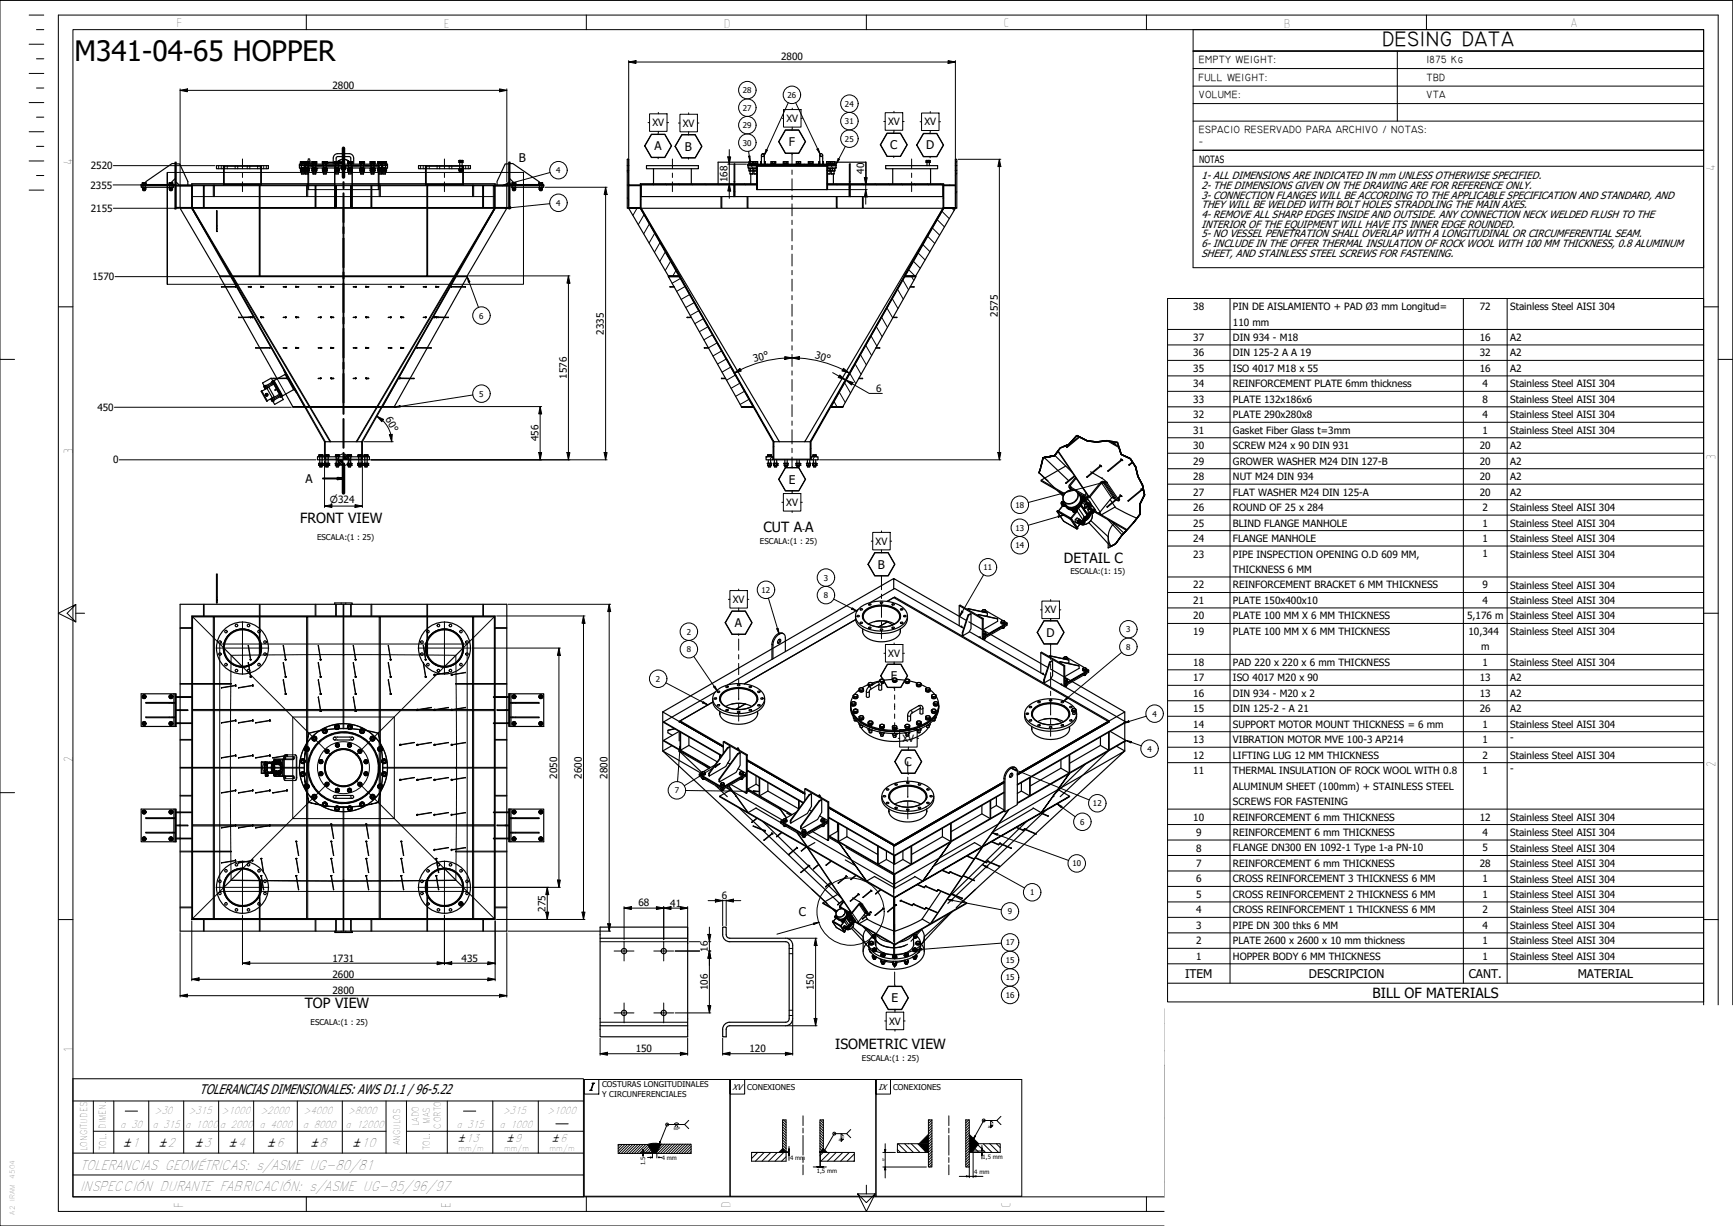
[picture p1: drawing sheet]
<svg xmlns="http://www.w3.org/2000/svg" width="594mm" height="420mm" viewBox="0 0 594 420" stroke-linecap="round" stroke-linejoin="round" font-family="sans-serif">
<defs><g id="words">
<text font-size="9.6" x="25.6" y="20.8">M341-04-65 HOPPER</text>
<text font-size="7.2" x="473.9" y="15.7">DESING DATA</text>
<g font-size="4.8">
<text x="102.9" y="179.3">FRONT VIEW</text>
<text x="261.7" y="182.4">CUT A A</text>
<text x="364.7" y="193">DETAIL C</text>
<text x="470.5" y="341.9">BILL OF MATERIALS</text>
<text x="104.5" y="345.5">TOP VIEW</text>
<text x="286.3" y="359.6">ISOMETRIC VIEW</text>
<text x="68.4" y="374.9">TOLERANCIAS DIMENSIONALES: AWS D1.1 / 96-5.22</text>
</g>
<g font-size="4.7">
<text x="27.5" y="400.8">TOLERANCIAS GEOMÉTRICAS: s/ASME UG-80/81</text>
<text x="27.5" y="408.3">INSPECCIÓN DURANTE FABRICACIÓN: s/ASME UG-95/96/97</text>
</g>
<g font-size="4.6">
<text x="60.5" y="9.2">F</text>
<text x="152.1" y="9.5">E</text>
<text x="248.1" y="9.5">D</text>
<text x="344" y="9.3">C</text>
<text x="440.1" y="9.5">B</text>
<text x="538.2" y="9.1">A</text>
<text x="24.9" y="56.5" transform="rotate(-90 24.9 56.5)">4</text>
<text x="587.9" y="58.6" transform="rotate(-90 587.9 58.6)">4</text>
<text x="24.9" y="155.6" transform="rotate(-90 24.9 155.6)">3</text>
<text x="588.1" y="157.8" transform="rotate(-90 588.1 157.8)">3</text>
<text x="24.9" y="261.1" transform="rotate(-90 24.9 261.1)">2</text>
<text x="588.1" y="263" transform="rotate(-90 588.1 263)">2</text>
<text x="24.9" y="360.5" transform="rotate(-90 24.9 360.5)">1</text>
<text x="62.8" y="413.8" transform="rotate(-90 62.8 413.8)">F</text>
<text x="154.5" y="413.8" transform="rotate(-90 154.5 413.8)">E</text>
<text x="250.5" y="413.8" transform="rotate(-90 250.5 413.8)">D</text>
<text x="346.5" y="413.8" transform="rotate(-90 346.5 413.8)">C</text>
</g>
<g font-size="4.1">
<text x="224.3" y="51.5">A</text>
<text x="234.8" y="51.6">B</text>
<text x="270.4" y="50">F</text>
<text x="305.2" y="51.1">C</text>
<text x="317.4" y="51.2">D</text>
<text x="104.7" y="57.2">A</text>
<text x="177.8" y="55.6">B</text>
<text x="104.7" y="165.5">A</text>
<text x="270.4" y="165.8">E</text>
<text x="300.9" y="194.9">B</text>
<text x="251.9" y="214.9">A</text>
<text x="358.8" y="218.2">D</text>
<text x="305.4" y="233.1">F</text>
<text x="310.1" y="262.5">C</text>
<text x="273.8" y="313.9">C</text>
<text x="406.2" y="335.1">ITEM</text>
<text x="448.7" y="335.2">DESCRIPCION</text>
<text x="503.5" y="335.2">CANT.</text>
<text x="540.8" y="335.1">MATERIAL</text>
<text x="305.6" y="343.5">E</text>
<text x="42.4" y="393.1">±1</text>
<text x="54.7" y="393.1">±2</text>
<text x="67" y="393.1">±3</text>
<text x="78.7" y="393.1">±4</text>
<text x="91.9" y="393.1">±6</text>
<text x="106.7" y="393.1">±8</text>
<text x="121.1" y="393.1">±10</text>
</g>
<g font-size="3.7">
<text x="157.2" y="391.3">±13</text>
<text x="173.8" y="391.3">±9</text>
<text x="189.4" y="391.3">±6</text>
</g>
<g font-size="3.6">
<text x="411" y="21.7">EMPTY WEIGHT:</text>
<text x="489" y="21.7">1875 Kg</text>
<text x="410.8" y="27.7">FULL WEIGHT:</text>
<text x="489" y="27.7">TBD</text>
<text x="411" y="33.7">VOLUME:</text>
<text x="489" y="33.7">VTA</text>
<text x="411" y="45.7">ESPACIO RESERVADO PARA ARCHIVO / NOTAS:</text>
<text x="411" y="49.6">-</text>
<text x="411.8" y="61.4">1- ALL DIMENSIONS ARE INDICATED IN mm UNLESS OTHERWISE SPECIFIED.</text>
<text x="411.8" y="64.7">2- THE DIMENSIONS GIVEN ON THE DRAWING ARE FOR REFERENCE ONLY.</text>
<text x="411.8" y="68">3- CONNECTION FLANGES WILL BE ACCORDING TO THE APPLICABLE SPECIFICATION AND STANDARD, AND</text>
<text x="411.8" y="71.4">THEY WILL BE WELDED WITH BOLT HOLES STRADDLING THE MAIN AXES.</text>
<text x="411.8" y="74.7">4- REMOVE ALL SHARP EDGES INSIDE AND OUTSIDE. ANY CONNECTION NECK WELDED FLUSH TO THE</text>
<text x="411.8" y="78">INTERIOR OF THE EQUIPMENT WILL HAVE ITS INNER EDGE ROUNDED.</text>
<text x="411.8" y="81.3">5- NO VESSEL PENETRATION SHALL OVERLAP WITH A LONGITUDINAL OR CIRCUMFERENTIAL SEAM.</text>
<text x="411.8" y="84.6">6- INCLUDE IN THE OFFER THERMAL INSULATION OF ROCK WOOL WITH 100 MM THICKNESS, 0.8 ALUMINUM</text>
<text x="411.8" y="87.9">SHEET, AND STAINLESS STEEL SCREWS FOR FASTENING.</text>
</g>
<text font-size="3.5" x="201.9" y="373.7">I</text>
<g font-size="3.4">
<text x="267.8" y="20.7">2800</text>
<text x="114" y="30.4">2800</text>
<text x="269.6" y="41.8">XV</text>
<text x="223.6" y="43.3">XV</text>
<text x="234" y="43.4">XV</text>
<text x="304.4" y="42.9">XV</text>
<text x="316.9" y="43">XV</text>
<text x="31.1" y="58">2520</text>
<text x="296.2" y="59.5" transform="rotate(-90 296.2 59.5)">40</text>
<text x="411.1" y="55.7">NOTAS</text>
<text x="31" y="64.6">2355</text>
<text x="249.4" y="62.4" transform="rotate(-90 249.4 62.4)">168</text>
<text x="31.1" y="72.6">2155</text>
<text x="31.7" y="96.1">1570</text>
<text x="409.1" y="106.2">38</text>
<text x="422.7" y="106.3">PIN DE AISLAMIENTO + PAD Ø3 mm Longitud=</text>
<text x="507.3" y="106.2">72</text>
<text x="517.7" y="106.3">Stainless Steel AISI 304</text>
<text x="342" y="108.6" transform="rotate(-90 342 108.6)">2575</text>
<text x="422.7" y="111.6">110 mm</text>
<text x="207.1" y="114.6" transform="rotate(-90 207.1 114.6)">2335</text>
<text x="409.1" y="116.8">37</text>
<text x="422.7" y="116.8">DIN 934 - M18</text>
<text x="507.3" y="116.8">16</text>
<text x="517.7" y="116.8">A2</text>
<text x="258.5" y="124.1" transform="rotate(-15 258.5 124.1)">30°</text>
<text x="279.2" y="122.7" transform="rotate(15 279.2 122.7)">30°</text>
<text x="409.1" y="122.1">36</text>
<text x="422.7" y="122.1">DIN 125-2 A A 19</text>
<text x="507.3" y="122.1">32</text>
<text x="517.7" y="122.1">A2</text>
<text x="194.3" y="129.8" transform="rotate(-90 194.3 129.8)">1576</text>
<text x="409.1" y="127.4">35</text>
<text x="422.7" y="127.4">ISO 4017 M18 x 55</text>
<text x="507.3" y="127.4">16</text>
<text x="517.7" y="127.4">A2</text>
<text x="300.3" y="134.3">6</text>
<text x="409.1" y="132.7">34</text>
<text x="422.7" y="132.8">REINFORCEMENT PLATE 6mm thickness</text>
<text x="508.2" y="132.7">4</text>
<text x="517.7" y="132.8">Stainless Steel AISI 304</text>
<text x="33.4" y="140.8">450</text>
<text x="132" y="143.7" transform="rotate(60 132 143.7)">60°</text>
<text x="409.1" y="138">33</text>
<text x="409.1" y="143.3">32</text>
<text x="422.7" y="138">PLATE 132x186x6</text>
<text x="422.7" y="143.3">PLATE 290x280x8</text>
<text x="508.2" y="138">8</text>
<text x="508.2" y="143.3">4</text>
<text x="517.7" y="138.1">Stainless Steel AISI 304</text>
<text x="517.7" y="143.4">Stainless Steel AISI 304</text>
<text x="409.1" y="148.7">31</text>
<text x="422.7" y="148.7">Gasket Fiber Glass t=3mm</text>
<text x="508.2" y="148.6">1</text>
<text x="517.7" y="148.7">Stainless Steel AISI 304</text>
<text x="184.6" y="151.3" transform="rotate(-90 184.6 151.3)">456</text>
<text x="409.1" y="153.9">30</text>
<text x="422.7" y="153.9">SCREW M24 x 90 DIN 931</text>
<text x="507.3" y="153.9">20</text>
<text x="517.7" y="153.9">A2</text>
<text x="38.8" y="158.8">0</text>
<text x="409.1" y="159.3">29</text>
<text x="422.7" y="159.3">GROWER WASHER M24 DIN 127-B</text>
<text x="507.3" y="159.3">20</text>
<text x="517.7" y="159.3">A2</text>
<text x="409.1" y="164.5">28</text>
<text x="422.7" y="164.5">NUT M24 DIN 934</text>
<text x="507.3" y="164.5">20</text>
<text x="517.7" y="164.5">A2</text>
<text x="269.5" y="173.4">XV</text>
<text x="409.1" y="169.9">27</text>
<text x="422.7" y="169.9">FLAT WASHER M24 DIN 125-A</text>
<text x="507.3" y="169.9">20</text>
<text x="517.7" y="169.9">A2</text>
<text x="409.1" y="175.2">26</text>
<text x="422.7" y="175.2">ROUND OF 25 x 284</text>
<text x="508.2" y="175.2">2</text>
<text x="517.7" y="175.2">Stainless Steel AISI 304</text>
<text x="409.1" y="180.5">25</text>
<text x="409.1" y="185.8">24</text>
<text x="422.7" y="180.5">BLIND FLANGE MANHOLE</text>
<text x="422.7" y="185.8">FLANGE MANHOLE</text>
<text x="508.2" y="180.4">1</text>
<text x="508.2" y="185.7">1</text>
<text x="517.7" y="180.5">Stainless Steel AISI 304</text>
<text x="517.7" y="185.8">Stainless Steel AISI 304</text>
<text x="300.1" y="186.7">XV</text>
<text x="409.1" y="191.1">23</text>
<text x="422.7" y="191.1">PIPE INSPECTION OPENING O.D 609 MM,</text>
<text x="508.2" y="191.1">1</text>
<text x="517.7" y="191.1">Stainless Steel AISI 304</text>
<text x="422.7" y="196.4">THICKNESS 6 MM</text>
<text x="409.1" y="201.7">22</text>
<text x="422.7" y="201.7">REINFORCEMENT BRACKET 6 MM THICKNESS</text>
<text x="508.2" y="201.7">9</text>
<text x="517.7" y="201.7">Stainless Steel AISI 304</text>
<text x="251.2" y="206.7">XV</text>
<text x="409.1" y="207">21</text>
<text x="422.7" y="207">PLATE 150x400x10</text>
<text x="508.2" y="206.9">4</text>
<text x="517.7" y="207">Stainless Steel AISI 304</text>
<text x="358.1" y="210.2">XV</text>
<text x="409.1" y="212.3">20</text>
<text x="422.7" y="212.3">PLATE 100 MM X 6 MM THICKNESS</text>
<text x="502.9" y="212.3">5,176 m</text>
<text x="517.7" y="212.3">Stainless Steel AISI 304</text>
<text x="409.1" y="217.6">19</text>
<text x="422.7" y="217.6">PLATE 100 MM X 6 MM THICKNESS</text>
<text x="503.4" y="217.6">10,344</text>
<text x="517.7" y="217.6">Stainless Steel AISI 304</text>
<text x="304.5" y="225.1">XV</text>
<text x="507.7" y="222.9">m</text>
<text x="409.1" y="228.2">18</text>
<text x="409.1" y="233.5">17</text>
<text x="422.7" y="228.2">PAD 220 x 220 x 6 mm THICKNESS</text>
<text x="422.7" y="233.5">ISO 4017 M20 x 90</text>
<text x="507.3" y="233.5">13</text>
<text x="508.2" y="228.2">1</text>
<text x="517.7" y="228.2">Stainless Steel AISI 304</text>
<text x="517.7" y="233.5">A2</text>
<text x="409.1" y="238.8">16</text>
<text x="422.7" y="238.8">DIN 934 - M20 x 2</text>
<text x="507.3" y="238.8">13</text>
<text x="517.7" y="238.8">A2</text>
<text x="409.1" y="244.1">15</text>
<text x="422.7" y="244.1">DIN 125-2 - A 21</text>
<text x="507.3" y="244.1">26</text>
<text x="517.7" y="244.1">A2</text>
<text x="409.1" y="249.4">14</text>
<text x="422.7" y="249.4">SUPPORT MOTOR MOUNT THICKNESS = 6 mm</text>
<text x="508.2" y="249.4">1</text>
<text x="517.7" y="249.4">Stainless Steel AISI 304</text>
<text x="309.4" y="254.3">XV</text>
<text x="409.1" y="254.7">13</text>
<text x="422.7" y="254.7">VIBRATION MOTOR MVE 100-3 AP214</text>
<text x="508.2" y="254.7">1</text>
<text x="517.7" y="254">-</text>
<text x="409.1" y="260">12</text>
<text x="422.7" y="260">LIFTING LUG 12 MM THICKNESS</text>
<text x="508.2" y="260">2</text>
<text x="517.7" y="260">Stainless Steel AISI 304</text>
<text x="191.1" y="266.8" transform="rotate(-90 191.1 266.8)">2050</text>
<text x="199.5" y="266.8" transform="rotate(-90 199.5 266.8)">2600</text>
<text x="208.3" y="266.8" transform="rotate(-90 208.3 266.8)">2800</text>
<text x="409.1" y="265.3">11</text>
<text x="422.7" y="265.3">THERMAL INSULATION OF ROCK WOOL WITH 0.8</text>
<text x="508.2" y="265.3">1</text>
<text x="517.7" y="264.6">-</text>
<text x="422.7" y="270.6">ALUMINUM SHEET (100mm) + STAINLESS STEEL</text>
<text x="422.7" y="275.9">SCREWS FOR FASTENING</text>
<text x="409.1" y="281.2">10</text>
<text x="422.7" y="281.2">REINFORCEMENT 6 mm THICKNESS</text>
<text x="507.3" y="281.2">12</text>
<text x="517.7" y="281.2">Stainless Steel AISI 304</text>
<text x="410" y="286.5">9</text>
<text x="422.7" y="286.5">REINFORCEMENT 6 mm THICKNESS</text>
<text x="508.2" y="286.5">4</text>
<text x="517.7" y="286.5">Stainless Steel AISI 304</text>
<text x="410" y="291.8">8</text>
<text x="422.7" y="291.8">FLANGE DN300 EN 1092-1 Type 1-a PN-10</text>
<text x="508.2" y="291.8">5</text>
<text x="517.7" y="291.8">Stainless Steel AISI 304</text>
<text x="410" y="297.1">7</text>
<text x="422.7" y="297.1">REINFORCEMENT 6 mm THICKNESS</text>
<text x="507.3" y="297.1">28</text>
<text x="517.7" y="297.1">Stainless Steel AISI 304</text>
<text x="410" y="302.4">6</text>
<text x="422.7" y="302.4">CROSS REINFORCEMENT 3 THICKNESS 6 MM</text>
<text x="508.2" y="302.4">1</text>
<text x="517.7" y="302.5">Stainless Steel AISI 304</text>
<text x="218.8" y="310.7">68</text>
<text x="229.7" y="310.7">41</text>
<text x="247.4" y="308.1">6</text>
<text x="410" y="307.7">5</text>
<text x="422.7" y="307.7">CROSS REINFORCEMENT 2 THICKNESS 6 MM</text>
<text x="508.2" y="307.7">1</text>
<text x="517.7" y="307.7">Stainless Steel AISI 304</text>
<text x="187" y="312.4" transform="rotate(-90 187 312.4)">275</text>
<text x="410" y="313">4</text>
<text x="422.7" y="313">CROSS REINFORCEMENT 1 THICKNESS 6 MM</text>
<text x="508.2" y="313">2</text>
<text x="517.7" y="313.1">Stainless Steel AISI 304</text>
<text x="410" y="318.3">3</text>
<text x="410" y="323.6">2</text>
<text x="422.7" y="318.3">PIPE DN 300 thks 6 MM</text>
<text x="422.7" y="323.7">PLATE 2600 x 2600 x 10 mm thickness</text>
<text x="508.2" y="318.3">4</text>
<text x="508.2" y="323.6">1</text>
<text x="517.7" y="318.3">Stainless Steel AISI 304</text>
<text x="517.7" y="323.7">Stainless Steel AISI 304</text>
<text x="114" y="329.5">1731</text>
<text x="158.2" y="329.5">435</text>
<text x="242.6" y="326.2" transform="rotate(-90 242.6 326.2)">16</text>
<text x="410" y="328.9">1</text>
<text x="422.7" y="328.9">HOPPER BODY 6 MM THICKNESS</text>
<text x="508.2" y="328.9">1</text>
<text x="517.7" y="329">Stainless Steel AISI 304</text>
<text x="114" y="335.1">2600</text>
<text x="114" y="340.7">2800</text>
<text x="242.6" y="339.3" transform="rotate(-90 242.6 339.3)">106</text>
<text x="279" y="339.3" transform="rotate(-90 279 339.3)">150</text>
<text x="304.8" y="351.1">XV</text>
<text x="217.9" y="360.6">150</text>
<text x="256.9" y="360.6">120</text>
<text x="53.1" y="381.8">&gt;30</text>
<text x="64.7" y="381.8">&gt;315</text>
<text x="76.1" y="381.8">&gt;1000</text>
<text x="89.4" y="381.8">&gt;2000</text>
<text x="104.2" y="381.8">&gt;4000</text>
<text x="119.4" y="381.8">&gt;8000</text>
<text x="172.5" y="381.8">&gt;315</text>
<text x="187.7" y="381.8">&gt;1000</text>
<text x="41.2" y="386.7">a 30</text>
<text x="52.3" y="386.7">a 315</text>
<text x="63.5" y="386.7">a 1000</text>
<text x="75.4" y="386.7">a 2000</text>
<text x="89" y="386.7">a 4000</text>
<text x="103.8" y="386.7">a 8000</text>
<text x="118.4" y="386.7">a 12000</text>
<text x="156.4" y="386.7">a 315</text>
<text x="171.3" y="386.7">a 1000</text>
</g>
<text font-size="3.3" x="113.1" y="172.3">⌀324</text>
<g font-size="3.1">
<text x="36.2" y="386.9" transform="rotate(-90 36.2 386.9)">DIMEN.</text>
<text x="143.6" y="386" transform="rotate(-90 143.6 386)">LADO</text>
<text x="147.4" y="385.1" transform="rotate(-90 147.4 385.1)">MAS</text>
<text x="151.2" y="386.9" transform="rotate(-90 151.2 386.9)">CORTO</text>
<text x="29.9" y="394.5" transform="rotate(-90 29.9 394.5)">LONGITUDES</text>
<text x="36.4" y="394.1" transform="rotate(-90 36.4 394.1)">TOL.</text>
<text x="137.2" y="392.6" transform="rotate(-90 137.2 392.6)">ANGULOS</text>
<text x="147.4" y="394.1" transform="rotate(-90 147.4 394.1)">TOL.</text>
</g>
<g font-size="2.9">
<text x="251.1" y="373.5">XV</text>
<text x="301.1" y="373.5">IX</text>
</g>
<g font-size="2.7">
<text x="254.7" y="31.9">28</text>
<text x="270" y="33.5">26</text>
<text x="254.7" y="37.9">27</text>
<text x="289.7" y="36.5">24</text>
<text x="254.7" y="43.9">29</text>
<text x="289.7" y="42.5">31</text>
<text x="254.7" y="49.9">30</text>
<text x="289.7" y="48.5">25</text>
<text x="190.7" y="59.3">4</text>
<text x="190.7" y="70.5">4</text>
<text x="164.3" y="109.2">6</text>
<text x="164.3" y="135.9">5</text>
<text x="348.1" y="174">18</text>
<text x="108.7" y="185.1">ESCALA:(1 : 25)</text>
<text x="275" y="182.4">-</text>
<text x="348.1" y="181.9">13</text>
<text x="260.5" y="186.3">ESCALA:(1 : 25)</text>
<text x="348.1" y="187.9">14</text>
<text x="337.2" y="195.4">11</text>
<text x="366.9" y="196.8">ESCALA:(1: 15)</text>
<text x="261.1" y="203.2">12</text>
<text x="282.4" y="199">3</text>
<text x="282.4" y="205">8</text>
<text x="235.4" y="217.5">2</text>
<text x="386.1" y="216.7">3</text>
<text x="235.4" y="223.5">8</text>
<text x="386.1" y="222.7">8</text>
<text x="224.9" y="233.6">2</text>
<text x="395.1" y="245.6">4</text>
<text x="393.3" y="257.6">4</text>
<text x="231.3" y="271.9">7</text>
<text x="374.7" y="276.3">12</text>
<text x="370.3" y="282.7">6</text>
<text x="367.6" y="296.9">10</text>
<text x="353.1" y="306.8">1</text>
<text x="345.5" y="313.4">9</text>
<text x="344.8" y="324">17</text>
<text x="344.8" y="330">15</text>
<text x="344.8" y="336">15</text>
<text x="344.8" y="342">16</text>
<text x="106.4" y="351.2">ESCALA:(1 : 25)</text>
<text x="295.4" y="363.5">ESCALA:(1 : 25)</text>
<text x="206.4" y="372.7">COSTURAS LONGITUDINALES</text>
<text x="206.4" y="375.9">Y CIRCUNFERENCIALES</text>
<text x="256.1" y="373.5">CONEXIONES</text>
<text x="306.1" y="373.5">CONEXIONES</text>
<text x="157.2" y="394.4">mm/m</text>
<text x="172.8" y="394.4">mm/m</text>
<text x="188.4" y="394.4">mm/m</text>
</g>
<g font-size="2.3">
<text x="5.1" y="404" transform="rotate(-90 5.1 404)">4504</text>
<text x="5.1" y="411.5" transform="rotate(-90 5.1 411.5)">IRAM</text>
<text x="5.1" y="416.3" transform="rotate(-90 5.1 416.3)">A2</text>
</g>
<g font-size="2.1">
<text x="221.2" y="399.2" transform="rotate(-90 221.2 399.2)">1.5</text>
<text x="226.9" y="397.4">4 mm</text>
<text x="270.8" y="397.6">4 mm</text>
<text x="280" y="401.9">1,5 mm</text>
<text x="336.8" y="397.3">1,5 mm</text>
<text x="334" y="402.2">4 mm</text>
</g>
<text font-size="1.9" x="399.6" y="375.7">and exhibition is not allowed</text>
<g font-size="1.4">
<text x="231" y="387.4">60º</text>
<text x="338.8" y="386.6">a</text>
<text x="287.5" y="391.1">a</text>
<text x="302.5" y="398">b</text>
</g>
<g font-size=".7">
<text x="288.4" y="390">45º</text>
<text x="339.6" y="385.4">45º</text>
</g>
</g></defs>
<!-- layer: 0 -->
<g fill="none" stroke="#000" stroke-width=".34">
<path d="M0 .1h594v420.1h-594zM10 5.2h5M10 15.2h5M12.5 10.2h2.5M20 5.2h569v410h-569zM25 10.2h559v400h-559zM105 5.2v5M201 5.2v5M297 5.2v5M393 5.2v5M489 5.2v5M10 25.2h5"/>
<path d="M10 35.2h5M12.5 20.2h2.5M12.5 30.2h2.5M10 45.1h5M10 55.2h5M12.5 40.2h2.5M12.5 50.2h2.5M75 56.8v1M75.8 56.8v1M76.6 56.8v1M76.6 57.8v-.8h13v.8M76.9 57v6.2"/>
<path d="M77 56.8v1M77.9 56.8v1M80.6 56.8v1M81.5 56.8v1M84.8 56.8v1M85.6 56.8v1M88.3 56.8v1M89.2 56.8v1M89.4 57v6.2M89.7 56.8v1M90.4 56.8v1M91.3 56.8v1"/>
<path d="M103 57.8h1.5M103.1 55.4l.1 .1M103.1 58.5h.4M103.1 58.5h.8M103.1 57.8v.7M103.2 56v.3M103.2 56l.1 1.6M103.2 55.5h.8M103.2 55.5v.5M103.3 56l.1 .3M103.3 57.7l.1 .1M103.3 57.5h1"/>
<path d="M103.4 55.5h.8M103.4 55.5h-.4h.4M103.4 55.5v3M103.4 57.8h.8M103.4 58.5h.8M103.4 57.8v.7M103.4 57.5h.8M103.4 56l.1 .3zM103.4 55.5v.5M103.5 58.5h1.1M103.5 57.8v.7M103.5 56l.1 .3"/>
<path d="M103.9 58.5h.7M103.9 57.8v.7M104 55.5h.6M104 55.5v.5M104.2 58.5h.4M104.2 58.5h-1.2M104.2 57.8v.7M104.2 55.5v.5M104.2 55.5h.4M104.3 57.7l-.1 .8M104.4 58.5h.5M104.4 58.5h.2"/>
<path d="M104.4 57.8v.7M104.4 57.8h1.6zM104.4 58.5h.6M104.4 55.5h.1M104.4 55.5h.6M104.4 55.5l-.2 3M104.4 57.8h.1M104.4 57.8h.2M104.4 55.5h.2M104.4 55.5h.7M104.4 55.4h.1M104.5 57.8l-.1 .7"/>
<path d="M104.5 56v.3M104.5 55.4h.1M104.5 55.5h.8M104.5 55.5l.1 .8M104.5 58.6h.1M104.6 58.5h-.2M104.6 57.8v.7M104.6 55.4v.1M104.6 55.5l.1 .6M104.6 58.5l-.1 .1M104.6 58.5h.8M104.6 56.3v2.2"/>
<path d="M104.7 56v2.6l.9-.1M104.7 57.7l.9 .1M104.7 56l.1 .3M104.9 58.5h.8M104.9 57.8v.7M104.9 56l.1 .1M105 58.5h.8M105 57.8v.7M105 55.5l.1 .8M105 55.5h.8M105.1 55.5h.8M105.1 55.5v.5"/>
<path d="M105.3 55.5h.5M105.3 55.5v.5M105.4 56.7v.1M105.4 58.5h.6M105.4 57.8v.7M105.5 56.8v.8M105.6 57.5l-.9-.1 1 .1M105.7 57.7l-.1 .8M105.7 56l-.1 2.5M105.7 56l-.1 .1M105.7 58.5h.3M105.7 57.8v.7"/>
<path d="M105.8 58.5l.1 .1M105.8 55.5v.5M105.8 57v8M105.9 57.8h-1.5M105.9 57.8h.1M105.9 58.5v.1M106 57.8v.7M106.9 57.8h1.7M106.9 58.5h.5M106.9 58.5h.1M107 55.5h.4M107 55.5h.7"/>
<path d="M107 55.5h.1M107 55.5v.5M107 57.8h1.5M107 57.8h.8v.7M107 58.5h.8M107 58.5h.1M107 56v.3zM107 57.8v.7M107.1 55.5h.8M107.1 55.5v.5M107.2 56l.2 2.5M107.3 56.3v1.3"/>
<path d="M107.3 56v.3zM107.3 57.7l.1 .1M107.3 57.5h.9M107.4 58.5h.8M107.4 57.8h.8v.7M107.4 57.8v.7M107.4 57.5h.8M107.4 55.5h.9M107.4 55.5v.5M107.7 55.5h.7M107.7 55.5v.5M107.8 58.5h.7"/>
<path d="M107.9 55.5h.6M107.9 55.5v.5M108.2 58.5h.4M108.2 57.7v.8M108.3 55.5l-.1 3M108.3 56.3v1.3M108.3 56l-.1 .1M108.4 55.5h.1M108.4 55.5v.5M108.5 57.8h.1M108.5 58.5h.1M108.5 57.8v.7"/>
<path d="M108.5 55.5h-.2M108.5 55.5v.5M110.5 56h.1M110.5 55.5h.5M110.5 55.5h.4M110.5 55.5v.5M110.5 58.5h.6M110.5 58.5h1.1M110.5 57.8v.7M110.5 55.5h.1M110.6 57.8h1.6zM110.6 55.5h.2"/>
<path d="M110.6 57.8h.1M110.6 58.5v.1M110.6 57.8h1.5M110.6 56v.3M110.7 58.5h.8M110.7 58.5l-.1 .1M110.7 57.8v.7M110.8 55.5h.8M110.8 55.5l.1 3M110.8 56l.1 .1M110.8 57.7l.1 .1M110.8 57.5h1"/>
<path d="M110.9 55.5h.8M110.9 55.5v.5M110.9 56v.3M110.9 57.8h.9M110.9 58.5h.9M110.9 57.8v.7M110.9 57.5h.9M111 55.5h.8M111 55.5v.5M111.1 58.5h.8M111.1 57.8v.7M111.4 56l.1 .3"/>
<path d="M111.5 56v.1M111.5 58.5h.6M111.5 57.8v.7M111.6 56.3h.1M111.6 58.5h.6M111.6 57.8v.7M111.6 55.5h.6M111.6 55.5v.5M111.7 55.5h.5M111.7 55.5v.5M111.8 55.5h.4M111.8 55.5v3"/>
<path d="M111.8 57.7v.8M111.9 56l-.1 .1M111.9 58.5h.3M111.9 57.8v.7M112.1 57.8h.1M112.1 58.5v.1M112.1 55.5h.1M112.2 56h.1M112.2 55.5v.5M112.2 57.8v.7M114.7 57.7h1.7M114.7 57.6v.9"/>
<path d="M114.7 57.8h1.7zM114.7 58.5h.3M114.7 58.5h.5M114.7 55.5h.3M114.7 55.5h.6M114.7 55.5v.5l.1-.5M114.7 57.6a3 3 0 0 1 3-3 3 3 0 0 1 3 3M114.7 57.6v13.8M114.7 57.6h2.2M114.7 58.5l.1 .1M114.8 58.5h.6M114.8 58.5h.1"/>
<path d="M114.8 55.4h.1M114.8 57.8h1.5zM114.8 55.5h.1M114.8 55.5h.7M114.9 56.8h5.7M114.9 58.5h.7M114.9 57.8v.7M114.9 56.7h5.7M114.9 57.7l-.2 .1M115 55.5l.1 4.1M115 55.5h.8M115 58.5h.9"/>
<path d="M115.1 57.7l.9 .1M115.1 59.6h.9M115.1 56v.3M115.2 58.5h1.2M115.2 57.8v.7M115.2 56l-.1 .3M115.2 55.4v.9M115.3 55.5h.8M115.4 58.5h.8M115.4 57.8v.7M115.5 55.5v.5h.8h-1.1M115.5 55.5h.8"/>
<path d="M115.6 58.5h.7M115.6 57.8v.7M115.6 55.5h.6M115.7 55.4h.6M115.7 56l.1 .3M115.8 55.5h.5M115.8 55.5v.5M115.8 56l.1 .3M115.9 58.5h.5M115.9 57.8v.7M115.9 56l.1 .3M116 58.5l-.9 .1"/>
<path d="M116 58.5v.1M116 57.5l-.9-.1 .9 .1M116 56v.3M116 57.7v.8M116 56v3.6M116.1 56l-.1 .1M116.1 55.5h.2M116.1 55.5v.5M116.2 57.7l.1 .8M116.2 58.5h.1M116.2 57.8v.7M116.2 55.4h.1"/>
<path d="M116.2 56h.1M116.2 55.5h.1M116.2 55.5v.5M116.3 55.5v.8M116.3 58.5l-1.5 .1M116.4 57.6v.9M118.5 57.6h2.2M119.1 57.6l1.6 .1M119.1 57.8h1.6zM119.1 58.5h.5M119.1 58.5h1.2M119.1 55.5v.5h1.2"/>
<path d="M119.1 55.5h.3M119.1 55.5h.6M119.1 58.5h1.6M119.2 57.8h1.5zM119.2 58.5h.1M119.2 58.5h.7M119.2 55.4h.6l-.4 .1M119.2 57.8v.7M119.2 55.5h.7M119.2 55.5h.1M119.2 55.5v.8M119.2 56h1.1"/>
<path d="M119.2 55.5h.8M119.3 56h.1M119.3 58.5h.7M119.3 57.8v.7M119.3 57.7l-.2 .8M119.4 55.5l.1 .6M119.4 56.3v1.3M119.5 56v3.6M119.5 57.7v.1M119.5 57.5h.9M119.5 59.6h.9M119.5 56l-.1 .3 .2-.3"/>
<path d="M119.5 57.8h.9M119.5 58.5h.9M119.5 57.8v.7M119.5 58.5v.1M119.6 58.5h1.1M119.6 57.8v.7M119.7 56l-.1 .3M119.7 55.5v.8M119.7 55.5h.8M119.9 58.5h.7M119.9 57.8v.7M119.9 55.5h.7"/>
<path d="M119.9 55.5v.5M120 55.5h.7M120 55.5v.5M120 58.5h.7M120 57.8v.7M120.2 55.8v.2M120.2 55.4v.9M120.3 56v.3M120.3 58.5h.4M120.3 57.8v.7M120.3 56l.1 .3h-5.4v2.2M120.4 58.5v.1"/>
<path d="M120.4 57.7v.8M120.5 56.3v1.3M120.5 55.5l-.1 4.1M120.6 57.7l.1 .1M120.6 58.5h.1M120.6 57.8v.7M120.6 55.5h.1M120.6 55.5v.5M120.7 55.4l-.2 .1M120.7 57.6v13.8M123.3 55.5h.6M123.3 55.5h.3"/>
<path d="M123.3 55.5v.5M123.3 55.5h.4M123.4 58.5h.1M123.4 58.5h.6M123.4 57.8v.7M123.4 57.8h1.5zM123.4 57.8h1.5v.7M123.5 58.5h.8M123.5 57.8v.7M123.6 58.5h.8M123.6 58.5h-.2M123.6 55.5h.8"/>
<path d="M123.6 55.5l.1 .6M123.6 57.8v.7M123.6 56.3v1.3M123.7 57.7v.1M123.7 57.5h.9M123.7 55.5h.8M123.7 55.5v3M123.7 57.8v.7M123.7 57.8h.9M123.7 58.5h.9M123.9 55.5h.8M123.9 55.5v.5"/>
<path d="M123.9 56l-.1 .3M124 58.5h.8M124 57.8v.7M124 56l-.1 .3M124.1 56l-.1 .3M124.3 58.5h.6M124.3 57.8v.7M124.4 58.5h.5M124.4 57.8v.7M124.4 55.5h.6M124.4 55.5v.5M124.5 55.5l.1 .8v-.3"/>
<path d="M124.5 55.5h.5M124.6 57.7v.8M124.6 56v2.5M124.7 55.5h.3M124.7 55.5l-.1 .6M124.8 58.5h.1M124.8 57.8v.7M125 55.5v.5M126.9 57.8h1.2zM126.9 58.5h.4M126.9 58.5v-.7h.8v.7h-.7M126.9 58.5l.1 .1"/>
<path d="M126.9 55.5h.5M127 55.4l.2 .1M127 58.6h.1M127 55.5h.1M127 57.8v.7M127 55.5h.8M127 55.5v.5M127.2 56.3v1.4M127.2 55.5h.8M127.2 55.5l.1 3M127.2 57.7l.1 .1M127.3 58.5h.8"/>
<path d="M127.3 57.8h.8M127.4 55.5h.8M127.4 55.5v.5M127.7 56l-.1 .3M127.8 56l-.1 .3M127.8 55.5h.7M127.8 55.5v.5M128 55.5v.5M128.1 57.8h.4zM128.1 58.5h.4M128.1 57.8v.7M128.1 57.5l-.9-.1 1 .1"/>
<path d="M128.2 57.7l-.1 .8M128.2 56v.3zM128.2 56h.1M128.2 55.5l-.1 3M128.2 56v.1M128.4 57.8h.1M128.4 58.5h.1M128.4 57.8l.1 .7M128.4 56v.3M128.5 55.5h-.5M128.5 55.5h-.3M128.5 58.5l-.1 .1"/>
<path d="M129.5 58.5h.5M129.5 58.5h.6M129.5 58.5h1M129.5 55.5h.7M129.5 57.8h1.6zM129.6 55.5h.1M129.6 55.5h.6M129.6 55.5v.5M129.6 55.5h.8M129.7 57v8M129.8 56.3v1.3M129.8 56v2.6l.9-.1"/>
<path d="M129.8 57.7l.9 .1M129.9 57h-24.3v2.6M129.9 56.8v2.8M130 58.5h.9M130 57.8v.7M130.1 56.7v.1M130.1 58.5h.8M130.1 57.8v.7M130.2 55.5h.7M130.2 55.5v.5M130.2 55.5h.8M130.4 55.5h.6"/>
<path d="M130.4 55.5v.5M130.5 56l-.1 .3M130.5 58.5h.6M130.5 57.8v.7M130.5 56v.3zM130.6 56l-.1 .3M130.7 57.5l-.9-.1 1 .1M130.8 56l-.1 .3M130.8 57.7l-.1 .8M130.8 56v.3M130.8 56l-.1 2.5M130.8 56v.1"/>
<path d="M130.8 58.5h1.2M130.8 58.5l.2 .1M130.8 55.5h.5M130.8 55.5v.5M130.8 56.3v1.3M130.9 58.5h.2M130.9 55.5h.6M130.9 55.5h.2M130.9 58.5l.1 .1M130.9 57.8h1.5zM130.9 58.5h.1M130.9 58.5h.7"/>
<path d="M130.9 57.8v.7M130.9 55.5l.1 .8v-.3M131 55.5h.1M131 57.8l-.2 .7M131 55.4l-.1 .1M131 58.5h.8M131 57.8v.7M131 56v.3M131 55.4l-.2 .1M131 55.5v.5M131.1 55.5h.8M131.1 57.8v.7"/>
<path d="M131.1 56l.2 2.5M131.1 56.3v1.3M131.2 57.7l.1 .1M131.2 57.5h.9M131.3 57.8h.8M131.3 58.5h.8M131.3 57.8v.7M131.3 57.5h.8M131.3 55.5h.8M131.3 55.5v.5M131.5 55.5h.8M131.5 55.5v.5"/>
<path d="M131.6 58.5h.7M131.6 57.8v.7M131.8 58.5h.6M131.8 57.8v.7M131.9 55.5h.6M131.9 55.5v.5M132 58.5h.5M132 57.8v.7M132.1 56l-.2 .3M132.1 56v.3l.1-.3M132.1 55.5h.4M132.1 55.5v.5"/>
<path d="M132.1 57.7v.8M132.1 56v2.5M132.2 56l-.1 .1M132.3 56l-.1 .3 .1-.3M132.3 55.5h.2M132.3 55.5v.5M132.3 58.5h.1M132.3 57.8v.7M132.4 57.8v.7M132.5 55.5v.5M132.5 57.8h-2.9l-.1 .7M144.2 56.8v1"/>
<path d="M145.1 56.8v1M145.8 56.8v1M145.9 57.8v-.8h12.9v.8M146.1 57v6.2M146.3 56.8v1M147.2 56.8v1M149.8 56.8v1M150.7 56.8v1M154 56.8v1M154.9 56.8v1M157.4 58h1.3M157.6 56.8v1.8h.8v-1.8"/>
<path d="M157.6 57.9h.8M157.6 55.5v.1M157.6 58v.5M157.9 55.1v.4M158.3 58.5h.4M158.3 58.5h-.9M158.3 58v.5M158.4 55.5v.1M158.5 56.8l-.1 1.1M158.5 55.1v.4M158.6 55l-1.2 .1M158.6 57v6.2"/>
<path d="M158.6 55h.1M158.9 56.8v1M159.6 56.8v1M160.5 56.8v1M215 58.8l.5 .5M215.3 54.6l.2 .2M256.6 56.3l-.2 .1M257.6 56.8l.4 .8M257.9 56.7l-.1 .1M259.6 59.9l-.2 .2M261.3 52.8l.7 .4M263 56.3l-.7 .4"/>
<path d="M269.3 56.3l-.6 .4M275.7 56.3l-.7 .4M281.1 53l.5 .6M282 56.3l-.6 .4M283.7 58.3l-.3 .2M284.9 56.8l.5 .8M285.5 56.7v.1M328 59.3l-.5 .8M328 55.3l-.5 .8M409 57h175M409 51.5h175v40.2h-175M10 65.2h5"/>
<path d="M12.5 60.2h2.5M48.9 64.3l1 .1M48.9 64.4v.5l.5-.1M49 63.1v1.8h.8v-1.8M49 64.3h.8M49.1 64.3v.6M49.4 64.8h.5M49.4 64.4v.4M49.7 64.3v.6M50 62.7v.5M58.1 64.3l1 .1M58.1 64.4v.5l.5-.1"/>
<path d="M58.2 63.1v1.8h.7l.1-1.8M58.2 64.3h.7M58.3 64.3v.6M58.6 62.7l-.6 .5M58.6 64.8h.5M58.6 64.4v.4M58.9 64.3v.6M60.4 63.7h5.3M61.7 63.7h4v7.4h-4M65.7 71.1h.1M65.7 71.4l36 63.1-22.4-39.7M65.7 63.4v.2"/>
<path d="M65.7 71.1v.3M65.7 71.4l13.6 23.2M66 63.4v8M66 67.4h7.1M66 71.4l47.4 80M66 71.4l45.5 80M73.1 63.4v4h.4v-4M73.5 67.4h31.6M74.2 77.4h.3v2h-.3zM74.2 77.4v-5.2h.3v5.2M74.2 78.4h.3M76.6 63v.4"/>
<path d="M89.6 63v.2h-13M89.6 63v.4M105.5 67.4h24.5M105.5 63v4.4h-.4v-4M105.6 63v2h24.3v-2M114.7 63.6h6M114.7 63.4h6M114.7 63h6M114.7 71.1h6M115.1 63.6h.2v7.5h-.2zM115.1 63.6v7.5M115.3 63.6v7.5"/>
<path d="M120.2 63.6v7.5v-7.5M120.2 63.6h.2v7.5h-.2M120.4 63.6v7.5M130 63.4v4h.4v-4M130.4 67.4h31.6M145.9 63v.4M158.8 63v.2h-12.9M158.9 63v.4M162 63.4v4h.4v-4M162.4 67.4h7.1M169.1 63.7h4.6h-4.6v7.4h5.3M169.5 63.4v8"/>
<path d="M169.7 71.4l-30.8 54.2 17.3-30.8M169.7 63.4v.2M169.7 71.1v.3M169.7 71.4l-13.6 23.2M175.7 64.3l1 .1M175.7 64.4v.5l.5-.1M175.8 63.1v1.2M175.8 64.3h.8M175.8 63.1v1.8h.8v-1.8M176.2 64.8h.5M176.2 62.7l.6 .5M176.2 64.4v.4"/>
<path d="M176.6 63.2v1M184.8 62.7v.5M184.8 64.3l1.1 .1M184.8 64.4v.5l.6-.1M185 63.1v1.8h.8v-1.8M185 64.3h.8M185.1 64.3v.6M185.4 64.8h.5M185.4 64.4v.4M185.7 64.3v.6M215 67.8l.5 .5M215 63.3l.5 .5"/>
<path d="M215.7 63.4l-.2 .2M218.2 71.1l.1 .3-1.3 2.4M219.5 63.3l.1 .1M219.8 68.3l-.3 .2M219.8 63.8l-.3 .3M220.3 72.3l-.2 .1M220.8 73.6l-2 3.4M221.9 75.1l-.2 .2M222.6 76.7l-1.9 3.4M223.5 78l-.1 .1M223.7 63l.4 .4M224.5 79.8l-2 3.5"/>
<path d="M228.2 63l.4 .4M232.6 63l.4 .4M237.1 63l.4 .4M241.6 63l.4 .4M246.1 63l.4 .4M250.6 63l.4 .4M251.5 65.5l.4 .2M255.1 63l.4 .4M259.6 64.4l-.2 .2M283.7 62.7l-.3 .3M286.5 63l.4 .4M291 63l.4 .4"/>
<path d="M291.5 63.9l-.4 .4M295.5 63l.4 .4M300 63l.4 .4M304.5 63l.4 .4M309 63l.4 .4M313.5 63l.4 .4M318 63l.3 .4M319.6 78.1l2.5 2.5M321.2 75.2l2.6 2.6M322.3 73.5l-.7 .6M322.5 63l.4 .4M322.9 72.4l2.5 2.5"/>
<path d="M323.4 63.4l-.1 .2M323.5 67.8l-.2 .3M324.5 71.1l.2 .3M325.6 63.4l-.2 .2M326.3 71.4l.8 .7M328 65.7l-.5 .8M77.3 98.2v.2M79 94.6v.2M79.2 94.8v-.2v.2h77.1v-.2v.2M79.5 94.6l.1 .2M80.7 98.3l.1 .1M85.7 98.2v.1"/>
<path d="M85.8 98.4h.1M85.9 98.2l-.1 .2 .3-.1v-.2l-.4 .1 .1 .2 .3-.1M85.9 98.2l.2 .1M85.9 98.2l-.8 .1M85.9 98.3l-.8 .1M86.1 98.1h.1M86.1 98.3l-.3 .1M89.6 98.2l.1 .1M89.6 98.2v.1M89.6 98.2h.1M89.7 98.4h.1M89.8 98.2l-.1 .2-.4-.1"/>
<path d="M97.7 98.2v.1M97.8 98.4h.1M97.9 98.2l-.1 .2 .3-.1v-.2l-.4 .1 .1 .2 .3-.1M97.9 98.2l.2 .1M97.9 98.2l-.8 .1M97.9 98.3l-.8 .1M98.1 98.1h.1M98.1 98.3l-.3 .1M101.6 98.2l.1 .1M101.6 98.2v.1M101.6 98.2h.1M101.7 98.4h.1"/>
<path d="M101.8 98.2l-.1 .2-.4-.1M109.7 98.2v.1M109.8 98.4h.1M109.9 98.2l-.1 .2 .4-.1-.1-.2-.4 .1 .1 .2 .4-.1M109.9 98.2l.3 .1M109.9 98.2l-.8 .1M109.9 98.3l-.8 .1M110.1 98.1h.1M110.2 98.3l-.4 .1M113.6 98.2l.1 .1M113.6 98.2v.1M113.6 98.2h.1"/>
<path d="M113.7 98.4h.1M113.8 98.2l-.1 .2-.4-.1M113.8 98.2v.1M121.7 98.2v.1M121.8 98.4h.1M121.9 98.2l-.1 .2 .4-.1-.1-.2-.4 .1 .1 .2 .4-.1M121.9 98.2l.3 .1M121.9 98.2l-.8 .1M121.9 98.3l-.8 .1M122.1 98.1h.1M122.2 98.3l-.4 .1M125.6 98.2l.2 .1"/>
<path d="M125.6 98.2v.1M125.6 98.2h.1M125.7 98.4h.1M125.8 98.2l-.1 .2-.4-.1M125.8 98.2v.1M133.7 98.2v.1M133.8 98.4h.1M133.9 98.2l-.1 .2 .4-.1-.1-.2-.4 .1 .1 .2 .4-.1M133.9 98.2l.3 .1M133.9 98.2l-.8 .1M133.9 98.3l-.8 .1M134.1 98.1h.1"/>
<path d="M134.2 98.3l-.4 .1M137.6 98.2l.2 .1M137.6 98.2v.1M137.6 98.2h.1M137.7 98.4h.1M137.8 98.2l-.1 .2-.4-.1M137.8 98.2v.1M145.7 98.2v.1M145.8 98.4h.1M145.9 98.2l-.1 .2 .4-.1-.1-.2-.4 .1 .1 .2 .4-.1M145.9 98.2l.3 .1M145.9 98.2l-.8 .1"/>
<path d="M145.9 98.3l-.8 .1M146.1 98.1h.1M146.2 98.3l-.4 .1M149.6 98.2v.1M149.6 98.2l.2 .1M149.6 98.2h.1M149.7 98.4h.1M149.8 98.2l-.1 .2-.4-.1M149.8 98.2v.1M154.8 98.2v.1M156 94.6l-.1 .2M156.5 94.6v.2"/>
<path d="M158.2 98.3v.1M159.6 98.3v.1M225.2 80.8l-.2 .2M226.3 83l-2 3.4M226.8 83.7l-.2 .2M228.2 86.1l-2 3.5M228.4 86.6l-.1 .1M230 89.3l-2 3.4M230.1 89.4l-.2 .2M231.7 92.3l-.2 .2M231.9 92.5l-1.2 2.1M232.1 94.6l.4 .2"/>
<path d="M233.3 95.1l-.2 .2M233.4 95.3l-3 1.8M234.9 98l-.1 .2M235 98.1l-3 1.7M307.6 99l2 3.5M309.4 95.8l2 3.5M310.5 94.4l-.7 .6M311.3 92.2l2.3 2.4M311.9 94.6l.4 .2M312.5 94.8l.7 1.3M312.9 89.4l2.6 2.5M314.6 86.6l2.5 2.5"/>
<path d="M316.3 83.7l2.5 2.6M316.4 83.9l-.7 .7M317.9 80.9l2.5 2.5M584 91v.7M20 105.2h5M83.1 108.7l.1 .1M85.7 108.7l.4-.1v.2l-.3 .1zM85.7 108.7h.1M85.8 108.9h.1M85.9 108.7l-.1 .2 .3-.1M85.9 108.7l.2 .1M85.9 108.7h-.8"/>
<path d="M85.9 108.8h-.8M86.1 108.6h.1M86.1 108.8h.1M86.1 108.8l-.3 .1M86.6 108.8l.1 .1M89 119.2l.1 .1M89.6 108.7h.2M89.6 108.7v.1M89.6 108.7h.1M89.7 108.9h.1M89.8 108.7l-.1 .2-.4-.1M92.5 119.2l.1 .2"/>
<path d="M97.7 108.7l.4-.1v.2l-.3 .1zM97.7 119.1l.4-.1v.2l-.3 .2zM97.7 108.7h.1M97.7 119.1v.1M97.8 108.9h.1M97.9 108.7l-.1 .2 .3-.1M97.9 108.7l.2 .1M97.9 119.1l-.1 .3 .3-.1M97.9 119.1l.2 .1M97.9 108.7h-.8M97.9 119.1l-.8 .1M97.9 108.8h-.8"/>
<path d="M97.9 119.3h-.8M98.1 108.6h.1M98.1 119v.1M98.1 108.8h.1M98.1 108.8l-.3 .1M98.1 119.3h.1M98.1 119.3l-.3 .1M101.6 108.7h.2M101.6 108.7v.1M101.6 108.7h.1M101.6 119.1l.1 .2M101.6 119.1v.2"/>
<path d="M101.6 119.1h.1M101.7 119.4h.1M101.7 108.9h.1M101.8 108.7l-.1 .2-.4-.1M101.8 119.1l-.1 .3-.4-.2M101.8 119.1v.1M109.1 119.2h.1M109.7 108.7l.4-.1 .1 .2-.4 .1zM109.7 119.1l.4-.1 .1 .2-.4 .2zM109.7 108.7h.1M109.7 119.1v.1M109.8 108.9h.1"/>
<path d="M109.9 108.7l-.1 .2 .4-.1M109.9 108.7l.3 .1M109.9 119.1l-.1 .3 .4-.1M109.9 119.1l.3 .1M109.9 108.7h-.8M109.9 119.1l-.8 .1M109.9 108.8h-.8M109.9 119.3h-.8M110.1 108.6h.1M110.1 119v.1M110.2 108.8h.1M110.2 108.8l-.4 .1"/>
<path d="M110.2 119.3h.1M110.2 119.3l-.4 .1M113.6 108.7l.1 .1M113.6 108.7v.1M113.6 108.7h.1M113.6 119.1l.1 .2M113.6 119.1v.2M113.6 119.1h.1M113.7 119.4h.1M113.7 108.9h.1M113.8 108.7l-.5 .1M113.8 119.2h-.5"/>
<path d="M121.1 119.2h.1M121.7 108.7l.4-.1 .1 .2-.4 .1zM121.7 119.1l.4-.1 .1 .2-.4 .2zM121.7 108.7h.1M121.7 119.1v.1M121.8 108.9h.1M121.9 108.7l-.1 .2 .4-.1M121.9 108.7l.3 .1M121.9 119.1l-.1 .3 .4-.1M121.9 119.1l.3 .1M121.9 108.7h-.8M121.9 119.1l-.8 .1"/>
<path d="M121.9 108.8h-.8M121.9 119.3h-.8M122.1 108.6h.1M122.1 119v.1M122.2 108.8h.1M122.2 108.8l-.4 .1M122.2 119.3h.1M122.2 119.3l-.4 .1M125.6 108.7l.2 .1M125.6 108.7v.1M125.6 108.7h.1M125.6 119.1l.2 .2"/>
<path d="M125.6 119.1v.2M125.6 119.1h.1M125.7 119.4h.1M125.7 108.9h.1M125.8 108.7l-.5 .1M125.8 119.2h-.5M133.1 119.2h.1M133.7 108.7l.4-.1 .1 .2-.4 .1zM133.7 119.1l.4-.1 .1 .2-.4 .2zM133.7 108.7h.1M133.7 119.1v.1M133.8 108.9h.1"/>
<path d="M133.9 108.7l-.1 .2 .4-.1M133.9 108.7l.3 .1M133.9 119.1l-.1 .3 .4-.1M133.9 119.1l.3 .1M133.9 108.7h-.8M133.9 119.1l-.8 .1M133.9 108.8h-.8M133.9 119.3h-.8M134.1 108.6h.1M134.1 119v.1M134.2 108.8h.1M134.2 108.8l-.4 .1"/>
<path d="M134.2 119.3h.1M134.2 119.3l-.4 .1M137.6 108.7l.2 .1M137.6 108.7v.1M137.6 108.7h.1M137.6 119.1l.2 .2M137.6 119.1v.2M137.6 119.1h.1M137.7 119.4h.1M137.7 108.9h.1M137.8 108.7l-.5 .1M137.8 119.2h-.5"/>
<path d="M143 119.1v.1M145.7 108.7l.4-.1 .1 .2-.4 .1zM145.7 108.7h.1M145.8 108.9h.1M145.9 108.7h.1M145.9 108.7l-.1 .2 .4-.1M145.9 108.7l.3 .1M145.9 108.7h-.8M145.9 108.8h-.8M146.1 108.6h.1M146.2 108.8h.1M146.2 108.8l-.4 .1"/>
<path d="M146.5 119.2l-.1 .1M147.8 119.2v.1M148.9 108.7h.1M149.4 108.7l1 .1M149.6 108.7v.1M149.6 108.7l.2 .1M149.6 108.7h.1M149.7 108.9h.1M149.8 108.7h.1M152.4 108.7l-.1 .1M153.7 108.7v.1M236.5 100.9l-3 1.7"/>
<path d="M236.6 100.9l-.2 .1M238.1 103.6l-3 1.8M238.2 103.7l-.2 .2M239.6 106.4l-3 1.7M239.8 106.6l-.2 .2M241.2 109.2l-3 1.7M241.4 109.5l-.1 .1M242.8 112l-3.1 1.7M243.1 112.3l-.2 .2M244.3 114.7l-3 1.8M244.7 115.2l-.2 .2M245.9 117.5l-3.1 1.7"/>
<path d="M246.3 118l-.1 .2M296.8 118.3l2 3.5M298.6 115.2l-.7 .6M298.6 115.1l2 3.5M300.4 111.9l2 3.5M302.2 108.7l2 3.5M304 105.5l2 3.5M304.5 104.8l-.6 .6M305.8 102.2l2 3.5M584 105.2h5M0 123.2h5M90.6 132.5l.2 .4"/>
<path d="M90.6 132.2l.1 .2M90.6 132.2l.3 .6M90.7 132.4l.1-.3 .3 .6M90.7 132.9l.2 .3M90.8 132.4l.1 .4M90.8 132.9h.1M90.9 133.2h.1M90.9 132.8h.1M90.9 132.8l.2 .3M91.4 133v.1M92.9 136.8l.4 .6M92.9 136.8h.1"/>
<path d="M93.1 137.1h.1M93.1 136.7l.2 .3M93.1 136.7h.1M93.2 137l.4 .6M93.3 136.4v.1M93.3 137h.1M93.3 137.4h.1M93.3 130.7l.1 .2M93.3 137.1l.2 .2M93.4 130.9l.2 .4M93.4 130.7l.1 .2-.2-.2M93.5 130.6v.3l-.1-.2"/>
<path d="M93.5 137.3h.1M93.5 137.4l.1 .2-.1-.2M93.5 130.6l.1 .2zM93.5 137.4l.1 .2M93.5 136.9l.2 .3M93.5 130.6l.4 .5M93.6 130.8l.4 .7M93.6 137.3l.1 .2M93.7 137.5l-.2-.1 .1 .2M93.7 137.3l.1 .2zM93.7 137.5l-.1-.1 .1 .1M93.8 130.7l.2 .3"/>
<path d="M93.8 131.1v.1M93.8 130.7h.1M93.9 130.7l.1 .3M94 130.4l2.9 5.2M94 131.1h.1M94 131v.1M94 131.1l.2 .3M94 131l.2 .3M94 131h.1M94.1 131.4l.9 1.5M94.2 131.4h.1M94.4 131.7l-.4 .2"/>
<path d="M94.7 131.7l-.2 .1M94.7 132.2l-.4 .3M94.8 132.4l-.4 .3M94.9 132l-.2 .1M94.9 129.6l.1 .2M95 132.7l-.4 .2M95 129.8l3 5.3M95.3 133.5l.8 1.5M95.4 129.6l-.3 .2M95.5 133.6l-.4 .2M95.6 133.8l-.4 .3M95.8 134.1l-.5 .2"/>
<path d="M95.8 135.1h.1M95.9 135.5l.3 .4M96 135.1h.1M96 135.1l.4 .6-.2-.3M96 134.1l-.2 .1M96 134.6l-.4 .2M96.2 135h.1M96.2 135.4h.1M96.2 135.4h-.1M96.2 135.9l.1 .2M96.2 134.4l-.2 .1M96.2 134.9h.1"/>
<path d="M96.4 135.7h.1M96.4 135.3l.2 .3M96.4 135.3h.1M96.4 135.2v.1M96.4 135.8l.1 .1zM96.4 135.2l-.2-.2 .2 .3M96.5 135.3l.1 .3M96.5 135.9h-.3l.2 .1M96.6 135.6h-.1M96.6 135.6h.1M97.3 126.9l3.8 6.4M98.4 129.7v.1"/>
<path d="M101.6 134.3l.1 .2M104.2 139.3l.2 .3M104.4 139.6h1.6M104.4 139.6h.1M104.4 139.3l.1 .3M106 139.6l-.1-.3 .1 .3M106 139.6h23.6l.1-.3-.1 .3h1.5M106 139.6h.1M106 139.3l.2 .3M109.7 129.6h.1M109.9 129.6h.1M109.9 129.6l-.1 .2 .4-.1-.1-.2-.4 .1 .1 .2 .4-.1"/>
<path d="M109.9 129.6l.3 .1M109.9 129.6h-.8M109.9 129.7l-.8 .1M110.1 129.5h.1M110.2 129.7l-.4 .1M113.6 129.6l.1 .1M113.6 129.6v.1M113.6 129.6h.1M113.7 129.8h.1M113.8 129.6l-.5 .1M121.7 129.6h.1M121.9 129.6l-.1 .2 .4-.1-.1-.2-.4 .1 .1 .2 .4-.1"/>
<path d="M121.9 129.6l.3 .1M121.9 129.6h-.8M121.9 129.7l-.8 .1M122.1 129.5h.1M122.2 129.7l-.4 .1M125.6 129.6l.2 .1M125.6 129.6v.1M125.6 129.6h.1M125.7 129.8h.1M125.8 129.6l-.5 .1M129.5 139.3l-.2 .3M129.6 139.6h.1"/>
<path d="M131.1 139.3l-.2 .3M131.1 139.6h.1M131.3 139.3l-.2 .3M137.1 129.6h.1M140.6 129.6l-.1 .2M141.9 129.6v.2M247.4 120.2l-3 1.8M248 120.9l-.2 .2M249 123l-3 1.8M249.6 123.8l-.2 .1M250.5 125.8l-3 1.7M251.2 126.6l-.1 .2"/>
<path d="M252.1 128.5l-3 1.8M252.9 129.5l-.2 .2M253.6 131.3l-3 1.8M254.5 132.4l-.2 .1M255.2 134.1l-3 1.7M256.1 135.2l-.2 .2M256.3 139.3l-.4 .3M256.8 136.9l-3.1 1.7M257.7 138.1l-.1 .1M285.9 137.6l1 1.7M286.7 136l-.6 .7M287.2 139.3l-.5 .3"/>
<path d="M287.7 134.4l2.1 3.5M289.5 131.2l2.1 3.5M291.3 128l2.1 3.5M292.7 125.6l-.7 .6M293.2 124.8l2 3.5M295 121.5l2 3.6M589 123.2h5M109.3 158.9h1.4M109.3 159.4h1.4M109.4 155.9h1.2M109.4 158.9h1.2zM109.4 159.4l1.2 .1z"/>
<path d="M109.4 159.4h.1M109.4 159.4v-.5v.5M109.6 158.7v.8h.8v-.8M109.6 156.4v1.2M109.6 158.9h.8M109.7 156v.4M109.7 158.9v.6M110 158.9v.5M110.4 156v1.6M110.4 156.4v1.2M110.4 158.7v.2M110.6 158.9h.1"/>
<path d="M110.6 159.4v-.5v.5M111.2 156.5v1.1M111.3 156.5v.9h12.9M111.4 158.9h1.4M111.4 159.4h1.4M111.5 156h1.2M111.5 158.9v.5M111.5 151.4v6M111.7 158.7v.8h.8v-.8M111.7 156.4v1.2M111.7 158.9h.8M111.7 158.9v.6"/>
<path d="M112.1 156v.4M112.1 158.9v.5M112.5 156.4v1.2M112.5 158.7v.2M112.7 158.9h-1.2h1.2M112.7 159.4h-1.2l1.2 .1M112.7 155.9v.5M115 156h1.4M115 158.9h1.4M115 159.4h1.4M115 156l.1 .4M115.1 158.9h1.2z"/>
<path d="M115.1 159.4l1.2 .1zM115.1 155.9l-.1 .1M115.1 158.9v.5M115.3 158.7v.8h.8v-.8M115.3 156.4v1.2M115.3 158.9h.8M115.3 156v.4M115.3 158.9v.6M115.7 158.9v.5M116 156l.1 1.6M116.1 156.4v1.2M116.1 158.7v.2"/>
<path d="M116.3 159.4v-.5v.5M116.3 155.9l.1 .1M116.4 156l-.1 .4M119.1 158.9h1.4M119.1 159.4h1.4M119.2 156h1.2M119.2 158.9h1.2M119.2 155.9v.5M119.2 158.9v.5M119.4 158.7v.8h.8v-.8M119.4 156.4v1.2M119.4 158.9h.8"/>
<path d="M119.4 158.9v.6M119.8 156v.4M119.8 158.9v.5M120.2 158.9v.6M120.2 156.4v1.2M120.4 158.9h-1.2M120.4 159.4h-1.2l1.2 .1M120.4 155.9v.5M122.1 151.4l47.4-80-45.5 80M122.7 156h1.4M122.7 156l.1 .4M122.7 158.9h1.4"/>
<path d="M122.7 159.4h1.4M122.8 158.9h1.2zM122.8 159.4l1.2 .1zM122.8 155.9l-.1 .1M122.8 158.9v.5M123 158.7v.8h.8v-.8M123 156.4v1.2M123 158.9h.8M123 156v.4M123 158.9v.6M123.4 158.9v.5M123.7 156v.4"/>
<path d="M123.8 158.9v.6M123.8 156.4v1.2M124 151.4v6M124 155.9v.5M124 158.9v.5M124.2 156.5l.1 1.1M124.8 158.9h1.4M124.8 159.4h1.4M124.9 156h1.2M124.9 155.9v.5M124.9 158.9v.5M125.1 158.7v.8h.8v-.8"/>
<path d="M125.1 156.4v1.2M125.1 158.9h.8M125.1 158.9v.6M125.5 156v.4M125.5 158.9v.5M125.8 158.9v.6M125.9 156.4v1.2M126.1 158.9h-1.2h1.2M126.1 159.4h-1.2l1.2 .1M126.1 155.9v.5M259.4 140.9l-.2 .2M261 143.8l-.2 .2"/>
<path d="M262.6 146.7l-.2 .1M264.2 149.5l-.1 .2M264.5 156.5l-.6 1.1M265.3 153l-.3 .2M278 153.7l-.3 .3M279.2 156.5l-.6 1.1M280.8 146.5l-.6 .6M26 207.2v5.9l-6-2.9 6-3-3 3 3 2.9M26 210.2h3M61.7 215.1h4M61.7 215.3h4M65.7 211.1l.3 .3"/>
<path d="M66 211.3h103.5v103.6h-103.5zM66 211.4v103.4M66 211.4h103.5v103.4M66 211.4l10.9 10.8M69.7 207.1v4M70 207.1v4M73.1 211.4h.4v103.4h-.4zM74.2 204.7h.3M88.9 207.1v17.6h.2v-17.6M105.1 211.4h.4v103.4h-.4zM108 207.1v4M108.3 207.1v4"/>
<path d="M115.1 207.1v4M115.3 207.1v4M116.9 206.6v.5M117.6 207.1v17.6h.3v-17.6M118.5 206.6v.5M120.2 207.1v4M120.4 207.1v4M127.2 207.1v4M127.4 207.1v4M130 211.4h.4v103.4h-.4zM146.3 207.1v17.6h.3v-17.6M162 211.4h.4v103.4h-.4z"/>
<path d="M165.5 207.1v4M165.7 207.1v4M169.7 211.1l-10.8 10.9M169.7 215.1h4M169.7 215.3h4M584 210.2h5M48.9 238.4l.5-.3 .5 .4v.6l-.5 .3-.5-.3zM58.1 238.4l.5-.3 .5 .4v.6l-.5 .3-.6-.3zM59.6 237.8v11.2M61.7 234.3h17.6v.2h-17.6M61.7 238.8h4v.2h-4M75.3 220.7h84.8v84.8h-84.8z"/>
<path d="M75.3 234.3v.2M75.9 235.7h.1M80.6 234.8l.1 .3zM80.6 234.8h.1M80.7 234.9h.1M80.7 235.1h.1M80.7 235l-4.8 .8M80.7 234.9l-4.8 .7M80.7 234.7v.4v-.2M80.7 234.7v.2M80.7 234.7h.1M80.8 234.7v.4"/>
<path d="M81.8 235.7h.1M83 228.3l30.4 30.4M85.1 221.3h.1M85.1 227.2h.1M85.1 221.3l.8 4.8M85.1 227.2l.8 4.7M85.2 221.3l.8 4.8M85.2 227.2l.8 4.7M85.7 226.1h.1M85.7 231.9l.4 .1zM85.7 231.9h.1M85.9 226l-.2 .1h.4"/>
<path d="M85.9 226l.2 .1M85.9 231.9h-.2l.4 .1M85.9 231.9l.2 .1M86.1 226h.1M86.1 231.9h.1M86.1 226.1l-.3 .1M86.1 232h.1M86.1 232h-.3M86.5 234.8l.1 .3zM86.5 234.8h.1M86.6 234.9h.1M86.6 235.1h.1"/>
<path d="M86.6 235l-4.8 .8M86.6 234.9l-4.8 .7M86.6 234.7v.4v-.2M86.6 234.7v.2M86.6 234.7h.1M86.6 234.7l.1 .4M88.9 220.7h.2M97.1 221.3h.1M97.1 227.2h.1M97.1 233h.1M97.1 221.3l.8 4.8M97.1 227.2l.8 4.7"/>
<path d="M97.1 233l.8 4.8M97.2 221.3l.8 4.8M97.2 227.2l.8 4.7M97.2 233l.8 4.8M97.7 231.9l.4 .1zM97.7 237.8l.4 .1zM97.7 226.1h.1M97.7 231.9h.1M97.7 237.8h.1M97.9 226l-.2 .1h.4h-.4h.4M97.9 226l.2 .1M97.9 231.9h-.2l.4 .1"/>
<path d="M97.9 231.9l.2 .1M97.9 237.8h-.2h.4M97.9 237.8h.2M98.1 226h.1M98.1 231.9h.1M98.1 237.7h.1M98.1 226.1l-.3 .1M98.1 232h.1M98.1 232h-.3M98.1 237.8v.1M98.1 237.9h-.3M109.1 221.3h.1"/>
<path d="M109.1 227.2h.1M109.1 233h.1M109.1 238.9h.1M109.1 221.3l.8 4.8M109.1 227.2l.8 4.7M109.1 233l.8 4.8M109.1 238.9l.8 4.8M109.2 221.3l.8 4.8M109.2 227.2l.8 4.7M109.2 233l.8 4.8M109.2 238.9l.8 4.8M109.7 231.9l.5 .1z"/>
<path d="M109.7 237.8l.5 .1zM109.7 226.1h.1M109.7 231.9h.1M109.7 237.8h.1M109.9 226h.1M109.9 231.9h.1M109.9 237.8h.1M109.9 226l-.2 .1h.5h-.5h.5M109.9 226l.3 .1M109.9 231.9h-.2l.5 .1M109.9 231.9l.3 .1M109.9 237.8h-.2h.5"/>
<path d="M109.9 237.8h.3M110.1 226h.1M110.1 231.9h.1M110.1 237.7h.1M110.2 226.1l-.4 .1M110.2 232h.1M110.2 232h-.4M110.2 237.8v.1M110.2 237.9h-.4M117.6 224.7h.3v25h-.3zM117.6 220.7h.3M121.1 221.3h.1"/>
<path d="M121.1 227.2h.1M121.1 233h.1M121.1 238.9h.1M121.1 221.3l.8 4.8M121.1 227.2l.8 4.7M121.1 233l.8 4.8M121.1 238.9l.8 4.8M121.2 221.3l.8 4.8M121.2 227.2l.8 4.7M121.2 233l.8 4.8M121.2 238.9l.8 4.8M121.7 231.9l.5 .1z"/>
<path d="M121.7 237.8l.5 .1zM121.7 226.1h.1M121.7 231.9h.1M121.7 237.8h.1M121.9 231.9h.1M121.9 237.8h.1M121.9 226l-.2 .1h.5h-.5h.5M121.9 226l.3 .1M121.9 231.9h-.2l.5 .1M121.9 231.9l.3 .1M121.9 237.8h-.2h.5M121.9 237.8h.3"/>
<path d="M122.1 226h.1M122.1 231.9h.1M122.1 237.7h.1M122.2 226.1l-.4 .1M122.2 232h.1M122.2 232h-.4M122.2 237.8v.1M122.2 237.9h-.4M133.1 221.3h.1M133.1 227.2h.1M133.1 233h.1M133.1 221.3l.8 4.8"/>
<path d="M133.1 227.2l.8 4.7M133.1 233l.8 4.8M133.2 221.3l.8 4.8M133.2 227.2l.8 4.7M133.2 233l.8 4.8M133.7 231.9l.5 .1zM133.7 237.8l.5 .1zM133.7 226.1h.1M133.7 231.9h.1M133.7 237.8h.1M133.9 231.9h.1M133.9 237.8h.1"/>
<path d="M133.9 226l-.2 .1h.5h-.5h.5M133.9 226l.3 .1M133.9 231.9h-.2l.5 .1M133.9 231.9l.3 .1M133.9 237.8h-.2h.5M133.9 237.8h.3M134.1 226h.1M134.1 231.9h.1M134.1 237.7h.1M134.2 226.1l-.4 .1M134.2 232h.1M134.2 232h-.4"/>
<path d="M134.2 237.8v.1M134.2 237.9h-.4M145.1 221.3h.1M145.1 227.2h.1M145.1 221.3l.8 4.8M145.1 227.2l.8 4.7M145.2 221.3l.8 4.8M145.2 227.2l.8 4.7M145.7 231.9l.5 .1zM145.7 226.1h.1M145.7 231.9h.1M145.9 231.9h.1"/>
<path d="M145.9 226l-.2 .1h.5h-.5h.5M145.9 226l.3 .1M145.9 231.9h-.2l.5 .1M145.9 231.9l.3 .1M146.1 226h.1M146.1 231.9h.1M146.2 226.1l-.4 .1M146.2 232h.1M146.2 232h-.4M146.3 220.7h.3M148.8 231.1v.4zM148.8 231.1v.4"/>
<path d="M148.8 231.5h.1M148.9 231.2h.1M148.9 231.1h.1M148.9 231.2v-.1v.4M148.9 231.2v.3M149 231.4h.1M152.2 228.6l-30.1 30.1M152.5 228.3l-.2 .3M153.7 230.5h.1M153.7 230.4l-4.8 .8M153.7 230.5l-4.8 .8M154.7 231.1v.4z"/>
<path d="M154.7 231.1v.4M154.7 231.5h.1M154.8 231.2h.1M154.8 231.1h.1M154.8 231.2v-.1l-.1 .4M154.8 231.2l-.1 .3M154.8 231.4h.1M158.8 222l-.2 .2M159.6 230.5h.1M159.5 230.4l-4.7 .8M159.6 230.5l-4.8 .8M160.1 234.3v.2"/>
<path d="M173.7 234.3h-17.6v.2h17.6M173.7 238.8h-4.6v.2h4.6M175.2 237.8v11.2M175.7 238.4l.5-.3 .5 .4v.6l-.5 .3-.6-.3zM184.8 238.4l.6-.3 .5 .4v.6l-.5 .3-.6-.3zM48.9 247.6l.5-.3 .5 .3v.7l-.5 .3-.5-.3zM58 240.7v.3M58 245.7v.3M58.1 247.6l.5-.3 .5 .3v.7l-.5 .3-.6-.3zM61.4 243.2v.3M61.7 247.7h4v.3h-4M61.7 253.6h4"/>
<path d="M61.7 253.4h4M61.7 243.2v.3M66 243.1h103.5v.4h-103.5zM75.9 247.7h.1M75.9 259.7h.1M80.6 246.8l.1 .3zM80.6 246.8h.1M80.6 258.8l.1 .3zM80.6 258.8h.1M80.7 247h.1M80.7 259h.1M80.7 247.1h.1"/>
<path d="M80.7 259.1h.1M80.7 247l-4.8 .8M80.7 246.9l-4.8 .7M80.7 259l-4.8 .8M80.7 258.9l-4.8 .8M80.7 246.7v.4v-.1M80.7 246.7v.3M80.7 246.7h.1M80.7 258.7v.4v-.1M80.7 258.7v.3M80.7 258.7h.1M80.8 246.7v.4"/>
<path d="M80.8 258.7v.4M81.8 247.7h.1M81.8 259.7h.1M86.5 246.8l.1 .3zM86.5 246.8h.1M86.5 258.8l.1 .3zM86.5 258.8h.1M86.6 247h.1M86.6 259h.1M86.6 247.1h.1M86.6 259.1h.1M86.6 247l-4.8 .8"/>
<path d="M86.6 246.9l-4.8 .7M86.6 259l-4.8 .8M86.6 258.9l-4.8 .8M86.6 246.7v.4v-.1M86.6 246.7v.3M86.6 246.7h.1M86.6 258.7v.4v-.1M86.6 258.7v.3M86.6 258.7h.1M86.6 246.7l.1 .4M86.6 258.7l.1 .4M87.7 247.7h.1"/>
<path d="M87.7 259.7h.1M92.4 246.8l.1 .3zM92.4 246.8h.1M92.4 258.8h.1M92.4 259h.1M92.5 247.1h.1M92.5 259.1h.1M92.5 247l-4.8 .8M92.5 246.9l-4.8 .7M92.5 259l-4.8 .8M92.5 258.9l-4.8 .8M92.5 246.7l.1 .4"/>
<path d="M92.5 258.7v.4v-.4v.4l-.1-.1M92.5 258.7l-.1 .3M92.5 258.7l.1 .4M93.6 259.7h.1M97.5 258.8l3.8-.1 .3 .3 .1 7.7-.2 .7-3.8 .1-.3-.3-.2-7.6zM97.9 258.7l-.4 .9v7l.4 .9M97.9 259.3h3v.6l-.4 .4h-6.3l-.2 .3v5.2l6.5 .1 .4 .4v.6h-3M98.3 258.8v.3zM98.3 258.8h.1M98.3 259h.1M98.3 259.1h.1M98.3 259l-4.7 .8"/>
<path d="M98.3 258.9l-4.7 .8M98.4 258.7l-.1 .4v-.1M98.4 258.7l-.1 .3M98.4 258.7h.1M98.4 258.7v.4M100.4 245.7h34.8v34.8h-34.8zM100.7 259.3l-.2 .8h-6.4l-.3 .4v5.2l.2 .3 6.5 .1 .2 .8M101 258.7l.3 .2 .3 .8v6.8l-.2 .8-.4 .2M104.6 256.3l-.2 .4M104.7 256.8h.1M104.7 256.8h-.2M104.7 256.8a.48 .48 0 0 1 .6-.6 .48 .48 0 0 1 .2 .8 .48 .48 0 0 1-.8-.2"/>
<path d="M104.7 256.8l-.2 .1M104.8 256.9l-.3 .1 .3 .3M104.9 255.9l.8 .2 .3 .8-.6 .6-.8-.2-.2-.8zM105.2 256h-.4M105.5 257.3l-.4 .1M105.6 256.1l.2 .3M105.9 251.2a44.5 44.5 0 0 0 0 23.8l.1-.1a43.8 43.8 0 0 1 0-23.6M105.9 251.2a44.9 44.9 0 0 1 23.8 0M105.9 251.2l.1 .1M105.9 256.7l-.1 .4M106 251.3a44.7 44.7 0 0 1 23.6 0 45.3 45.3 0 0 1 0 23.7M107 252.7l.8-.4 .7 .4v.8l-.7 .5-.8-.5z"/>
<path d="M107 253.2h.3M107.1 253h.2M107.3 253.1l-.3 .1 .2 .4M107.3 253v.1M107.3 253.1h.1M107.3 253a.48 .48 0 0 1 .8-.3 .48 .48 0 0 1-.1 .8 .48 .48 0 0 1-.7-.4M107.3 252.5l-.2 .4M107.5 253.8h.4M107.7 252.4l.4 .1M108.3 252.7l.2 .3M108.5 253.4l-.3 .3M109.7 243.7h.1"/>
<path d="M109.9 243.6h.1M109.9 243.6l-.1 .2 .4-.1h-.5h.5M109.9 243.6l.3 .1M110.1 243.6h.1M110.2 243.7l-.4 .1M110.6 250.3l.3 .1M110.7 250.2l.2 .1M110.8 249.9l.8-.2 .6 .7-.3 .8-.8 .1-.6-.6zM110.9 251.1l.3 .2M110.9 250.5l-.3-.1 .1 .4M110.9 250.3h.1M110.9 250.3v.1"/>
<path d="M110.9 250.3a.48 .48 0 0 1 .8 0 .48 .48 0 0 1-.3 .7 .48 .48 0 0 1-.5-.6M111.1 249.8l-.3 .3M111.5 249.8l.3 .2M111.5 257.4l.3 .6M111.5 257.5l.3 .5M111.7 256.8l.7 .1 .4 .6-.4 .5h-.7l-.3-.6zM111.8 258h.6M111.8 256.9l-.3 .2v.4M111.8 256.9h.6M111.8 256.9l-.3 .5M111.9 251l-.3 .2M112 250.3l.1 .4"/>
<path d="M112.4 256.9l.3 .2M112.4 256.9l.3 .5-.3 .6M112.7 257.1v.7l-.3 .2M113.4 258.7a6.1 6.1 0 0 0 0 8.8M113.4 258.7a6.1 6.1 0 0 1 8.7 0M114.7 252.6l.5 .5-.5 .5M114.9 248.8l.2 .2M114.9 249.5l.3 .3M114.9 248.8l-.1 .4M115 248.8l.1 .1M115 248.7l.2 .1M115.1 255l.6-.3 .6 .3v.7l-.6 .4-.6-.4z"/>
<path d="M115.1 255.7l.6 .3M115.1 255.1v.6M115.1 255.7l.2 .3h.4M115.2 248.4l.8 .1 .4 .8-.5 .6h-.9l-.3-.8zM115.2 248.8h.1M115.5 248.4l-.4 .2M115.7 254.8l-.6 .3M115.7 254.8l.5 .3M115.7 254.8h-.4l-.2 .3M115.7 254.8h.3l.2 .3M115.9 248.5l.3 .3M115.9 249.8l-.4 .1"/>
<path d="M116.2 255.1l.2 .3M116.2 255.1v.6l-.5 .3M116.3 249.1l-.1 .4M116.4 255.4l-.4 .6h-.3M117.6 245.7h.3M119.2 248.8l.7-.5 .7 .4 .1 .8-.7 .5-.7-.3zM119.2 255.4a.67 .67 0 0 0 .5 .6 .67 .67 0 0 0 .7-.3M119.2 255.4a.66 .66 0 0 1 .5-.6 .66 .66 0 0 1 .7 .2v.7M119.2 249.3l.2 .4M119.5 254.8h.7l.3 .6-.4 .6h-.6l-.4-.6zM119.5 248.6l.2 .2M119.6 248.8l-.1-.2-.3 .4"/>
<path d="M119.6 248.5l.1 .2M119.7 249.9h.4M119.7 248.7v.1M119.7 248.7a.48 .48 0 0 1 .7 .5 .48 .48 0 0 1-.7 .4 .48 .48 0 0 1 0-.8M119.8 248.5h.4M120.5 248.6l.2 .4M120.6 249.4l-.2 .3M120.7 252.6l-.5 .5 .5 .5M121.7 243.7h.1M121.9 243.6h.1M121.9 243.6l-.2 .1h.5h-.5h.5M121.9 243.6l.3 .1"/>
<path d="M122.1 243.6h.1M122.1 258.7a6 6 0 0 1 0 8.8M122.2 243.7l-.4 .1M122.8 257.1l.6-.3 .6 .3v.7l-.6 .3-.6-.3zM122.9 257.1v.6M122.9 257.1l-.2 .4 .3 .5h.7M123.4 256.8l-.5 .3M123.4 256.8l.5 .3M123.4 256.8h-.4l-.1 .3M123.4 250.5l.1 .4M123.5 250l.8-.3 .6 .6-.1 .8-.8 .3-.6-.6zM123.7 251.1l.4 .2"/>
<path d="M123.9 250.1l-.1-.2-.3 .2M123.9 257.1l.2 .4-.4 .5M123.9 249.9l.1 .2M123.9 257.1a.6 .6 0 0 1-.2 .9 .6 .6 0 0 1-.8-.3M124 249.8l.1 .3M124.1 250.1h-.1M124.1 250.1h.1M124.1 250.1a.48 .48 0 0 1 .5 .6 .48 .48 0 0 1-.8 .2 .48 .48 0 0 1 .2-.8M124.2 249.8l.4 .1M124.7 250.9l-.3 .3M124.8 250.2l.1 .4M127 252.8v.4"/>
<path d="M127.1 253.5l.3 .3M127.2 252.6l.4-.2v.3M127.3 252.4h.8l.4 .7-.4 .8h-.8l-.4-.8zM127.7 252.6a.48 .48 0 0 0-.4 .7 .48 .48 0 0 0 .8 .1 .48 .48 0 0 0-.3-.7M127.7 252.6l.1 .1M127.7 252.4v.2M127.8 252.6v.1M127.8 252.4v.3M128 252.4l.3 .3M128.2 253.7l-.4 .1M128.4 253v.4M129.5 256.4l.6-.5 .8 .2 .2 .9-.6 .5-.8-.2z"/>
<path d="M129.7 251.2a44.9 44.9 0 0 1 0 23.8M129.7 251.2l-.1 .1M130.5 256l-.1 .2M130.5 256.2v.1M130.5 256.2a.48 .48 0 0 0-.7 .6 .48 .48 0 0 0 .8 .3 .48 .48 0 0 0-.1-.8M130.5 256.3h.1M130.5 256h.1M130.5 256v.2M130.5 256a.73 .73 0 0 0-.9 .8 .73 .73 0 0 0 1.2 .5 .73 .73 0 0 0-.2-1.3M130.6 256l-.1 .3M137 255.1l.1 .4zM137.1 255.1v.4"/>
<path d="M137.1 255.5h.1M137.2 255.2h.1M137.1 255.1h.1M137.2 255.2l-.1-.1v.4M137.2 255.2l-.1 .3M137.2 255.4h.1M141.9 254.5h.1M141.9 254.4l-4.8 .8M141.9 254.6l-4.8 .7M142.9 255.1l.1 .4zM142.9 255.1l.1 .4M142.9 243.1l.1 .4z"/>
<path d="M142.9 243.1l.1 .4M143.1 255.2h.1M143.1 243.2h.1M143 255.1h.1M143 243.1h.1M143.1 255.4h.1M143.1 243.4h.1M147.8 254.5h.1M147.8 242.5h.1M147.8 254.4l-4.8 .8M147.8 242.4l-4.8 .8M147.8 254.6l-4.8 .7"/>
<path d="M147.8 242.5l-4.8 .8M148.8 255.1v.4zM148.8 243.1v.4zM148.8 255.1v.4M148.8 243.1v.4M148.8 255.5h.1M148.8 243.5h.1M148.9 255.2h.1M148.9 243.2h.1M148.9 255.1h.1M148.9 243.1h.1M148.9 255.2v-.1v.4"/>
<path d="M148.9 255.2v.3M148.9 243.2v-.1v.4M148.9 243.2v.3M149 255.4h.1M149 243.4h.1M153.7 254.5h.1M153.7 242.5h.1M153.7 254.4l-4.8 .8M153.7 242.4l-4.8 .8M153.7 254.6l-4.8 .7M153.7 242.5l-4.8 .8M154.7 255.1v.4z"/>
<path d="M154.7 243.1v.4zM154.7 255.1v.4M154.7 243.1v.4M154.7 255.5h.1M154.7 243.5h.1M154.8 255.2h.1M154.8 255.1h.1M154.8 243.2h.1M154.8 243.1h.1M154.8 255.2v-.1l-.1 .4M154.8 255.2l-.1 .3M154.8 243.2v-.1l-.1 .4"/>
<path d="M154.8 243.2l-.1 .3M154.8 255.4h.1M154.8 243.4h.1M159.6 254.5h.1M159.6 242.5h.1M159.5 254.4l-4.7 .8M159.5 242.4l-4.7 .8M159.6 254.6l-4.8 .7M159.6 242.5l-4.8 .8M169.7 253.6h4M169.7 253.4h4M173.4 243.2v.3"/>
<path d="M173.7 247.7h-4.6v.3h4.6M173.7 243.2v.3M175.7 247.6l.5-.3 .5 .3v.7l-.5 .3-.6-.3zM176.8 240.7v.3M176.8 245.7v.3M184.8 247.6l.6-.3 .5 .3v.7l-.5 .3-.6-.3zM0 271.7h5M48.9 278l.5-.3 .5 .3v.6l-.5 .3-.5-.3zM58.1 278l.5-.3 .5 .3v.6l-.5 .3-.6-.3zM59.6 277.3v11.2M61.7 263h17.6v.2h-17.6M61.7 278.3h4v.2h-4"/>
<path d="M61.7 272.8h4M61.7 272.6h4M75.3 263v.2M75.9 271.7h.1M79.3 263h25.1v.2h-25.1zM80.6 270.8l.1 .3zM80.6 270.8h.1M80.7 271h.1M80.7 271.1h.1M80.7 271l-4.8 .8M80.7 270.9l-4.8 .8M80.7 270.7v.4v-.1"/>
<path d="M80.7 270.7v.3M80.7 270.7h.1M80.8 270.7v.4M81.8 271.7h.1M86.5 270.8l.1 .3zM86.5 270.8h.1M86.6 271h.1M86.6 271.1h.1M86.6 271l-4.8 .8M86.6 270.9l-4.8 .8M86.6 270.7v.3M86.6 270.7h.1"/>
<path d="M86.6 270.7l.1 .4M87.7 271.7h.1M89.6 261.1h2.1l-.1 4h-2zM89.8 261.1v4M90.6 264.6l.3 .1M90.6 261.5h.2M90.6 261.4l.2 .3zM90.6 264.8h.2M90.7 264.5v.3zM90.7 264.5h.2l-.2 .1M90.7 261.4v.1M90.8 261.4l.1 .1"/>
<path d="M90.8 264.4l-.1 .4 .3 .2M90.8 261.8l.1 .5M90.8 264.4a.38 .38 0 0 0 .1 .6 .38 .38 0 0 0 .6-.3l.2 .1M90.8 264.4a.27 .27 0 0 0-.3 .3 .27 .27 0 0 0 .3 .2M90.8 261.3a.27 .27 0 0 0-.3 .2 .27 .27 0 0 0 .3 .3M90.8 264.5h.2M90.8 264.8h.2M90.8 261.4h.2M90.8 261.7h.2M90.8 261.2l-.3 .3 .2 .6-.1 .8 .1 1.2-.2 .6 .3 .3M90.9 264.5l-.1 .2M90.9 262.3l-.1 2.1"/>
<path d="M90.9 265v.6h1v-.6M91 265.7h.6M91 265.7v.3M91 266h.1M91 266h.4M91 266h.7M91 265v.6M91.1 265.6v.1M91.1 265.7h.3M91.1 261.9a1.63 1.63 0 0 1 2.5 .6 1.63 1.63 0 0 1-1.1 2.3 1.7 1.7 0 0 1-1.7-1 1.7 1.7 0 0 1 .3-1.9zM91.1 265.7h.1M91.1 265.7h-.1"/>
<path d="M91.2 261.2l.5 .2M91.2 266h-.2M91.2 266h.2M91.2 265v.6M91.3 262.2l-.1 1 .2 .7M91.3 264h.1M91.4 262.2h-.1M91.4 263.9h.1M91.4 264l.1 .1M91.4 262.2v1.7M91.4 264h.1M91.4 265.7h.3"/>
<path d="M91.4 266h.3M91.4 265.7h.1M91.4 266h.4M91.4 265.7h.4M91.4 262.2h.1M91.4 265.7h-.4M91.4 263.9l-.1 .1M91.4 264.1h.1M91.5 264.1l.6 .5 .6 .1M91.5 262.1h-.1M91.5 264.1h.1M91.5 261.3l.1 3.7"/>
<path d="M91.5 264.9l.1 .1M91.5 264.8h.7M91.5 264.8l-.5 .2M91.5 261.4l-.6-.2-.1 .6M91.5 261.4h.7M91.5 264.8l.7 .2M91.5 262.1l-.1 .1M91.5 264.1l.7 .5h1.9M91.5 262.1h.1M91.5 261.4l-.9 .4-.6 1 .4 1.4 1.1 .6M91.5 265v.6M91.5 264.8h.2"/>
<path d="M91.6 265.7h.2M91.6 265.7v.3M91.6 265v1M91.7 261.4l-.2 .1a.4 .4 0 0 0-.5-.3 .4 .4 0 0 0-.2 .6M91.7 261.4h1.3M91.7 266h.1M91.7 264.8h1.3M91.7 264.8l.6 .2 .7-.2M91.7 261.4h-.2M91.7 264.8l-.5 .2-.1 1M91.7 265.7h.1M91.7 265.6v.1"/>
<path d="M91.8 265v.6M91.8 265.7v.3M91.8 266h.1M92.2 261.2l-2.4 .1M92.2 261.2l-.7 .2M92.2 261.2h1.1M92.4 270.8h.1M92.4 271h.1M92.5 271.1h.1M92.5 271l-4.8 .8M92.5 270.9l-4.8 .8M92.5 270.7v.4v-.4l.1 .4-.2-.1"/>
<path d="M92.5 270.7l-.1 .3M92.5 270.7l.1 .4M92.5 261.2l.7 .2M92.6 264.7l2.2 .1M92.7 261.5l-.6 .1-.6 .5M92.7 264.7h.1M92.7 261.5h.1M92.7 264.7l.1 .1M92.8 261.5h.1M92.8 264.8h.1M92.8 261.5h-.1M92.9 261.5h.1"/>
<path d="M92.9 264.7l-.1 .1M92.9 264.6l1-.6v1.4l.2 .3 .9-.2 .1-.8M92.9 264.6v.1M93 261.4l.6-.2 .5 .2zM93 264.8l.5 .1M93 261.4h.2M93.2 264.4l-.1 .4 .3 .2M93.2 264.4a.32 .32 0 0 0-.1 .5 .32 .32 0 0 0 .5 0M93.2 264.8h-.2M93.2 262.2l.1 1.7M93.2 264h.1M93.2 264.8l.3 .1"/>
<path d="M93.2 264.8l-.7 .2M93.2 261.4h.2M93.3 262.2h-.1M93.3 263.9h.1M93.3 263.9l-.1 .1M93.3 264l.1 .1M93.3 261.2v.1M93.3 261.5l.2 .1zM93.3 261.5l.4 .1M93.3 264.7l.2 .1M93.3 261.2l.7 .4-.6 .5M93.3 262.2v1.7"/>
<path d="M93.3 263.9v.1M93.3 264.1h.1M93.3 264.9v.1M93.3 264.5l.2 .3zM93.3 264.5l.1 .2M93.4 264.1l.6 .5-.7 .4M93.4 262.1h-.1M93.4 261.2l.2 .1M93.4 264.8h-.2M93.4 264.5h.3M93.4 261.7h.3M93.4 264.1h.1"/>
<path d="M93.4 261.4l.2 .2M93.4 261.2l-.3 .3 .2 .5-.1 2.4M93.4 262.1l-.1 .1M93.4 264.1l.6 .5 .7 .1M93.4 262.1h.1M93.5 264.7l.2 .1M93.5 264.5h-.1M93.5 261.3a.32 .32 0 0 1 .5 0 .32 .32 0 0 1-.1 .5M93.5 261.3l-.5 .1M93.5 261.6l.2 .1M93.5 264.9l.2 .1M93.5 261.3l-.3 .1"/>
<path d="M93.5 264.5l.1 .2M93.5 261.4l-.1 .1M93.5 264.6v.2M93.6 271.7h.1M93.6 261.3l.5 .1M93.6 261.3a.41 .41 0 0 0-.6 .3 .41 .41 0 0 0 .3 .5l-.1 2.3M93.6 261.5l.2 .1zM93.6 261.4v.2h-.3M93.6 264.5l.2 .3zM93.6 261.3l.3 .1M93.6 264.9l-.2 .1M93.6 264.5v.1"/>
<path d="M93.7 264.8h-.3M93.7 261.4v.1M93.7 261.2l.3 .2-.1 .4M93.7 264.8h.2M93.7 264.5v.1M93.7 261.2l-.2 .1M93.8 262h.1M93.8 264.1h.1M93.8 264.1l.8 .1 .1 .8M93.8 264.1v.1M93.8 264.2h.1M93.8 264.6v.2"/>
<path d="M93.8 261.5v.1M93.8 264.2l.1 .1M93.9 264.3h.1M93.9 261.9h.1M93.9 261.9l-.1 .1M93.9 261.2l.2 .1 .1 .4M93.9 264.8l.6 .2 1.1-.2M93.9 264.8l-.3 .1M93.9 261.4h-.2M93.9 261.4h1.7M93.9 261.8l-.1 2.3a.41 .41 0 0 1 .3 .6 .41 .41 0 0 1-.6 .2M93.9 264.8h.2"/>
<path d="M93.9 261.8l-.1 2.3 .2 .6-.3 .3M94 261.8a1.57 1.57 0 0 1 2.4 1.3 1.57 1.57 0 0 1-2.4 1.3 1.87 1.87 0 0 1 0-2.6zM94 261.6h.1M94 264.6h.1M94.1 261.6h.1M94.1 264.8h1.3M94.1 264.8l-.5 .1M94.1 261.4h1.3M94.1 261.6h-1.9l-.7 .5M94.1 264.6h.1M94.1 261.6l.6 .4h.8M94.1 264.8l.7 .2"/>
<path d="M94.1 261.4h-.2M94.1 264.8l-.5 .2-.3-.1M94.1 264.8h-1.1l.3 .1M94.1 261.6h-.1M94.1 264.6l.6 .5M94.1 261.8v1M94.1 261.8v3.2l-4.3-.1M94.1 261.8l.1-.3-.2-.3h-.9l-.2 .3 .2 .6-.2 .8 .2 1.2-.2 .6 .3 .3M94.1 263.4l-.1 .7 .2 .4M94.1 261.7l.2 .2M94.1 261.7v2.7M94.2 261.7l-.1 .1"/>
<path d="M94.2 264.5l-.1 .4-.2 .1M94.2 260.8v.4M94.2 265v.4M94.3 264.5h.1M94.3 264.3h.6l.2 .4M94.3 264.3l-.1 1 .3 .4M94.3 264.3l-.2 .1M94.4 264.6l.1 .7zM94.4 260.9l.1 .7zM94.5 260.5l-.3 .4 .1 1M94.5 264.6h.4M94.5 261.6h.4"/>
<path d="M94.5 260.9h1M94.5 265.3h1M94.5 265v.4M94.5 260.8v.4M94.5 260.8l.1 .4zM94.5 265l.1 .4zM94.6 265v.4M94.6 260.8v.4M94.7 261.5l-.7 .1-.6 .5M94.7 264.7h.1M94.7 261.5h.1M94.7 261.2l-.1 .8h-.8"/>
<path d="M94.7 261.2l.7 .2M94.7 265v.1M94.7 264.7l.1 .1M94.7 265.1h.1M94.7 261.1h.1M94.7 261.1v.1M94.7 265l.1 .4zM94.7 260.8l.1 .4zM94.7 261.1l-.6 .5M94.8 260.8l-.8 .1 .1 .3h.7M94.8 265l-.8 .2 .1 .2h.7M94.8 261.2l-.7 .2"/>
<path d="M94.8 261.5h.1M94.8 264.8h.1M94.8 261.5h-.1M94.8 264.3l.2 .4M94.8 261.5h-2.2M94.8 264.7v.1M94.9 261.5l.9 .7v-1l.4 .2v.3M94.9 264.6l-.1 .1M94.9 264.8h.7M95 261.1v.4M95 264.7v.4M95 260.8v.7"/>
<path d="M95 264.7v.7h.3l.1-1 .7-.1 .1 1-.2 .4h-.6l-.5-.5M95 261.5l-.2 .4M95 260.9l-.1 .1M95.1 261.1l.1-.2v.7l-.1-.1M95.1 264.7l.1 .6-.1-.2M95.1 261.5l-.2 .4h-.6M95.1 261.5l-.1-.8-.9-.2-.2 .3v1.4l-1-.7M95.1 260.7l.3-.2 .7 .1v1.3l-.7-.1-.1-1-.2 .2zM95.1 264.6h.4M95.1 261.6h.4M95.4 264.8l.5 .1M95.4 261.4l1.1 .4 .6 1.1-.2 .9-.4 .6-1.1 .4"/>
<path d="M95.4 264.8l-.7 .2M95.5 260.9l.1 .7zM95.5 264.6l.1 .7zM95.5 260.8v.4M95.5 265v.4M95.5 262h.1M95.5 264.1h.1M95.5 264.1h-.7l-.7 .5M95.5 264.1l.1 .1M95.6 264.3l-.2 1 .4 .4M95.6 264.2h.1M95.6 262h.1"/>
<path d="M95.6 261.4h-.7M95.6 264.1v.1M95.6 262v.1M95.6 264.8l.3 .1M95.8 260.5l-.4 .4 .2 1M95.8 265v.4M95.8 260.8v.4M95.8 260.8l.1 .4zM95.9 261.3l-.5 .1M95.9 261.3a.32 .32 0 0 1 .4 0 .32 .32 0 0 1 0 .5M95.9 264.9l.2 .1M95.9 261.3l-.3 .1"/>
<path d="M95.9 265v.4zM95.9 261.2l-.5 .2M95.9 265v.4M95.9 260.8v.4M96 264.3l.1 .1M96.1 260.8v.4zM96.1 261.2l.3 .2-.1 .4M96.1 265v.4zM96.1 260.8h-.7l-.1 .2 1.3 .4-.2 2.7 .2 .6-.3 .3-.9-.2M96.1 265l-.8 .2 .1 .2h.7M96.1 264.5h.2M96.1 261.4h.2"/>
<path d="M96.1 261.7h.2M96.1 261.2l-.2 .1M96.1 263.4l-.1 .8 .2 .3M96.1 261.7l-.1 .2M96.1 261.7v2.7M96.2 264.5v.3l-.4 .2v-1l-.9 .6M96.2 261.7l-.2 .3 .1 .8M96.2 264.7l.2 .1M96.2 264.6l.1 .1M96.3 264.4a.32 .32 0 0 1 0 .5 .32 .32 0 0 1-.4 0M96.3 261.8v2.6M96.3 261.5h.1"/>
<path d="M96.3 264.4a.27 .27 0 0 1 .3 .3 .27 .27 0 0 1-.3 .2M96.3 261.3a.27 .27 0 0 1 .3 .2 .27 .27 0 0 1-.3 .3M96.3 261.5l.1 .2M96.3 264.6l.2 .1zM96.3 264.4l.1 .4-.3 .2M96.4 261.4l-.1 .1M96.4 261.4l-.2 .1M96.4 264.5v.1M96.5 264.7l-.4 .1M96.5 264.6l-.1 .1M96.5 261.5l-.1 .2M97.1 260.1l-.4 .5v5l.4 .5"/>
<path d="M97.1 260.3l-.2 .3v5l.2 .3M97.5 260.1l.2-.8h.2v.8l-.4 .2M97.5 265.9l.4 .2v.8h-.2l-.2-.8M98.3 270.8v.3zM98.3 270.8h.1M98.3 271h.1M98.3 271.1h.1M98.3 271l-4.7 .8M98.3 270.9l-4.7 .8M98.4 270.7l-.1 .4v-.1M98.4 270.7l-.1 .3M98.4 270.7h.1"/>
<path d="M98.4 270.7v.4M100.4 263v.2M103.1 265.3l.1 .4M103.1 260.7v.4M103.1 264.8l.8-.3 .7 .5-.1 .8-.8 .3-.6-.5zM103.3 260.2l.9-.1 .4 .7-.3 .8-.8 .1-.5-.7zM103.4 261.1h.1M103.4 261.1l-.2 .1M103.4 261.2l-.2 .1M103.4 264.7l-.2 .3M103.5 265.6h.1M103.5 265.6l-.2 .2"/>
<path d="M103.5 265.6a.48 .48 0 0 1 .2-.7 .48 .48 0 0 1 .6 .5 .48 .48 0 0 1-.8 .3M103.5 265.7h.1M103.5 261.2l-.2 .2 .3 .2M103.5 265.7l-.1 .2M103.6 265.7l-.2 .2 .5 .1M103.7 260.2l-.4 .2M103.8 264.6l.4 .1M104 260.2l.4 .2M104.3 261.4l-.3 .2M104.4 269.2l.6-.5 .8 .2 .2 .8-.7 .6-.7-.2zM104.4 264.9l.1 .4M104.5 265.6l-.3 .3"/>
<path d="M104.5 260.7v.4M104.9 270.2h.1M104.9 270.2a.73 .73 0 0 1-.2-1.3 .73 .73 0 0 1 1.2 .5 .73 .73 0 0 1-1 .8M104.9 269.9a.48 .48 0 0 1 0-.8 .48 .48 0 0 1 .7 .3 .48 .48 0 0 1-.6 .6M104.9 269.9h.1M104.9 269.9v.3M105 269.9v.1M105 270l-.1 .2M105.1 270l-.1 .2M106 274.9a46.4 46.4 0 0 0 23.7 .1 44.5 44.5 0 0 1-23.8 0M107.1 272.8l-.1 .4M107.2 273.5l.3 .2"/>
<path d="M107.4 272.4h.8l.4 .7-.4 .7h-.8l-.5-.7zM107.7 273.5v.3M107.7 272.3l-.4 .2M107.8 273.6v.2M107.9 273.5v.3M108 272.4l.4 .2M108.2 273.6l-.4 .2M108.5 272.9l-.1 .5M109.4 265.2l.3 .5M109.4 260.7l.6-.4 .6 .4v.7l-.6 .3-.6-.3zM109.5 261.3l.5 .3M109.5 260.7a.6 .6 0 0 1 .8-.2 .6 .6 0 0 1 .2 .8"/>
<path d="M109.5 260.7v.6M109.7 264.6h.7l.3 .6-.4 .6h-.6l-.4-.6zM109.7 265.7h.6M110 264.5l-.6 .3v.4M110 264.5l.3 .1M110.3 264.6l.3 .6M110.3 264.6h-.6l-.3 .6M110.3 264.6l.3 .2v.4M110.4 260.4l.3 .6-.2 .3M110.4 260.4h-.7l-.2 .3M110.5 261.3l-.1 .3h-.4M110.5 261.3l-.5 .3"/>
<path d="M110.6 265.2l-.3 .5M110.6 275.6l.1 .4M110.7 275.1l.8-.3 .6 .6-.1 .8-.8 .3-.6-.6zM110.9 276.3l.4 .1M111.1 275l-.4 .3M111.4 274.9l.4 .2M111.4 276.1h.1M111.4 276.1l.1 .3M111.5 268.4l.6-.3 .6 .3v.7l-.6 .4-.6-.4zM111.5 276.1l.1 .3M111.5 276.1a.48 .48 0 0 0 .2-.8 .48 .48 0 0 0-.8 .2 .48 .48 0 0 0 .5 .6M111.5 276.1h-.1"/>
<path d="M111.7 268.2h.7a.63 .63 0 0 1 .3 .7 .63 .63 0 0 1-.6 .4M111.7 268.2l-.3 .6 .3 .5h.4M112 276.1l-.4 .2v-.2M112 275.3l.1 .4M112.6 268.5a.6 .6 0 0 0-1 0 .6 .6 0 0 0 .5 .9M112.6 268.5v.6l-.5 .3M113.4 267.5a6.1 6.1 0 0 0 8.7 0M113.4 267.5l-30.4 30.4M114.7 272.6l.5 .5-.5 .5M114.8 276.7l.6-.5 .8 .3 .1 .9-.7 .5-.7-.4zM114.8 277.2l.2 .3M115.1 276.5l-.3 .3"/>
<path d="M115.3 277.7h.4M115.3 270.2h.7l.4 .6-.4 .6h-.7l-.3-.6zM115.3 276.3h.5M115.4 271.3h.6M115.4 270.3l-.3 .5 .3 .5M115.4 270.3h.6M115.4 271.4h.6M115.4 270.3l-.3 .2v.7l.3 .2M115.7 277.5h.1M115.7 277.5l.2 .2M115.8 277.4h.1M115.8 277.4l.2 .2"/>
<path d="M116 270.3l.3 .5M116.1 276.5l.2 .4M116.2 277.2l-.2 .4-.1-.3M116.3 270.8l-.3 .6M116.3 270.8l-.3 .5M119.1 270.8l.4 .6h.3M119.2 270.5l.6-.4 .6 .4v.7l-.6 .3-.6-.3zM119.3 277.4l.3 .3M119.3 276.7l-.1 .4M119.6 276.3l.8 .1 .4 .7-.5 .7-.8-.1-.4-.8zM119.8 270.2h.4l.1 .3M119.8 270.2h-.3l-.4 .6"/>
<path d="M119.8 270.2a.6 .6 0 0 0-.6 .6 .6 .6 0 0 0 .6 .6M119.8 270.2l.5 .3M119.9 276.3l-.4 .1M120.3 277.4h.1M120.3 277.4l.2 .1M120.3 276.4l.3 .3M120.3 277.3a.48 .48 0 0 0-.3-.8 .48 .48 0 0 0-.5 .7 .48 .48 0 0 0 .8 .2M120.3 277.3v.1M120.3 270.5v.6M120.3 271.1l-.1 .3h-.4M120.3 277.3l.2 .2M120.3 271.1l-.5 .3"/>
<path d="M120.3 277.6l-.4 .1M120.7 277l-.1 .4-.2-.2M120.7 272.6l-.5 .5 .5 .5M122.1 267.5l30.1 30.1M123.1 268.2h.7l.3 .6-.4 .6-.7-.1-.3-.5zM123.1 269.3h.6M123.1 268.2l-.3 .6 .3 .5M123.1 268.2l.3-.1 .3 .1M123.1 268.2l-.3 .2v.7l.3 .2M123.4 275.5l.1 .4M123.6 275l.8-.1 .5 .6-.2 .8-.8 .2-.6-.7zM123.6 276.2l.4 .2"/>
<path d="M123.7 268.2h-.6M123.7 268.2l.3 .6M123.9 275l-.3 .2M124 268.8v.3l-.3 .2M124 268.8l-.3 .5M124.2 274.9l.4 .2M124.6 275.9h.1M124.6 275.9l.2 .1M124.6 275.8v.1M124.6 275.8a.48 .48 0 0 0-.5-.6 .48 .48 0 0 0-.4 .7 .48 .48 0 0 0 .9 0M124.6 275.8l.2 .1M124.7 276.1l-.3 .3"/>
<path d="M124.8 275.4v.4l-.2-.1M124.9 261l.3 .6M124.9 264.8l.6-.3 .6 .3v.7l-.6 .4-.6-.4zM124.9 264.9a.6 .6 0 0 0 .3 .8 .6 .6 0 0 0 .8-.2M124.9 264.9l-.1 .3 .3 .6M125.1 260.4h.7l.4 .6-.4 .6h-.7l-.3-.6zM125.2 260.5l-.3 .5M125.2 260.5l.3-.2 .3 .2M125.2 261.6l.3 .1M125.2 261.6h.6M125.2 260.5h.6M125.5 264.6l-.6 .3"/>
<path d="M125.5 264.6l.5 .3M125.5 264.6h-.4l-.2 .3M125.5 264.6h.3l.2 .3M125.8 260.5l.3 .5M125.8 261.6l-.3 .1M126 264.9v.6M126 265.5l-.2 .3h-.7M126.1 261l-.3 .6M127 273.1l.1 .4M127 272.6l.7-.4 .7 .4v.9l-.7 .4-.7-.4zM127.3 272.5l-.3 .3M127.4 273.7l.4 .1"/>
<path d="M127.6 272.3l.4 .1M128.2 273.1v.1M128.2 273.1h.2M128.2 273.2h.2M128.2 273.1h.1M128.2 273.1a.48 .48 0 0 0-.7-.5 .48 .48 0 0 0-.1 .8 .48 .48 0 0 0 .8-.3M128.3 272.6l.1 .4h-.2M128.4 273.3l-.3 .4M129.6 269.8l.3 .3M129.7 269.1l-.1 .4M130 268.7l.9 .2 .2 .8-.5 .6-.8-.2-.3-.8zM130.4 268.8l-.4 .1"/>
<path d="M130.6 270.2h-.4M130.7 268.9l.3 .3-.3 .1M130.8 269.4a.48 .48 0 0 0-.8-.2 .48 .48 0 0 0 .2 .8 .48 .48 0 0 0 .6-.6M130.8 269.4h.1M130.9 260.9l.2 .4M131 265.1v.4M131 260.4l.8-.3 .6 .5-.1 .8-.7 .3-.7-.5zM131 269.3h-.2M131 269.4h-.2M131 269.5l-.1 .4M131.1 265.8l.4 .2M131.2 263h25l-.1 .2h-24.9z"/>
<path d="M131.2 264.6l.8-.1 .5 .7-.3 .8-.9 .1-.5-.7zM131.3 261.5l.4 .1M131.3 260.3l-.3 .3M131.5 264.6l-.4 .2M131.6 260.2l.4 .1M131.9 264.6l.3 .2-.2 .2M131.9 260.5h.1M132 260.5v.1M132 260.2l-.1 .3M132.1 265v.1M132.1 265.1h.1M132.1 260.3l-.1 .2"/>
<path d="M132.2 260.4l-.2 .2M132.2 265.8l-.4 .2M132.2 264.9l-.1 .1M132.3 260.5l.1 .4M132.3 265l-.2 .1M132.3 261.2l-.3 .3M132.4 265.1v.4M135.2 263v.2M137 267.1l.1 .4zM137 267.1l.1 .4M137.1 267.1h-.1M137.1 267.5h.1"/>
<path d="M137.2 267.3h.1M137.1 267.1h.1M137.2 267.3l-.1-.2v.4M137.2 267.3l-.1 .2M137.2 267.4h.1M141.9 266.5h.1M141.9 266.4l-4.8 .8M141.9 266.6l-4.8 .7M142.9 279.1l.1 .4M142.9 267.1l.1 .4M143.1 279.3h.1M143.1 267.3h.1"/>
<path d="M143 279.1h.1M143 267.1h.1M143.1 279.3l-.2-.2 .1 .4M143.1 279.3l-.1 .2M143.1 267.3l-.1-.2v.4M143.1 267.3l-.1 .2M143.1 267.4h.1M143.1 279.4h.1M147.8 278.5h.1M147.8 266.5h.1M147.8 278.4l-4.8 .8M147.8 266.4l-4.8 .8"/>
<path d="M147.8 278.6l-4.8 .7M147.8 266.6l-4.8 .7M148.8 279.1v.4zM148.8 279.1v.4M148.8 267.1v.4zM148.8 267.1v.4M148.8 279.1h.1M148.8 267.1h.1M148.8 279.5h.1M148.8 267.5h.1M148.9 279.3h.1M148.9 279.1h.1"/>
<path d="M148.9 267.3h.1M148.9 267.1h.1M148.9 279.3v-.2v.4M148.9 279.3v.2M148.9 267.3v-.2v.4M148.9 267.3v.2M149 267.4h.1M149 279.4h.1M153.7 278.5h.1M153.7 266.5h.1M153.7 278.4l-4.8 .8M153.7 266.4l-4.8 .8"/>
<path d="M153.7 278.6l-4.8 .7M153.7 266.6l-4.8 .7M154.7 279.1v.4zM154.7 279.1v.4M154.7 267.1v.4zM154.7 267.1v.4M154.7 279.1h.1M154.7 267.1h.1M154.7 279.5h.1M154.7 267.5h.1M154.8 279.3h.1M154.8 279.1h.1"/>
<path d="M154.8 267.3h.1M154.8 267.1h.1M154.8 279.3v-.2l-.1 .4M154.8 279.3l-.1 .2M154.8 267.3v-.2l-.1 .4M154.8 267.3l-.1 .2M154.8 267.4h.1M154.8 279.4h.1M156.1 263h17.6M156.1 263v.2h17.6M159.6 278.5h.1M159.6 266.5h.1"/>
<path d="M159.5 278.4l-4.7 .8M159.5 266.4l-4.7 .8M159.6 278.6l-4.8 .7M159.6 266.6l-4.8 .7M160.1 263v.2M169.7 272.8h4M169.7 272.6h4M173.7 278.3h-4.6v.2h4.6M175.2 277.3v11.2M175.7 278l.5-.3 .5 .3v.6l-.5 .3-.6-.3zM184.8 278l.6-.3 .5 .3v.6l-.5 .3-.6-.3zM48.9 287.2l.5-.3 .5 .3v.6l-.5 .3-.5-.3z"/>
<path d="M58 280.3v.2M58 285.2v.3M58.1 287.2l.5-.3 .5 .3v.6l-.5 .3-.6-.3zM61.4 282.8v.2M61.7 291.7h17.6v.3h-17.6M61.7 287.2h4v.3h-4M61.7 282.8v.2M66 282.7h103.5v.4h-103.5zM75.3 291.7v.3M75.9 283.7h.1M75.9 295.7h.1M80.6 282.8l.1 .3z"/>
<path d="M80.6 282.8h.1M80.6 294.8l.1 .3zM80.6 294.7v.1M80.7 282.9h.1M80.7 294.9h.1M80.7 283.1h.1M80.7 295.1h.1M80.7 283l-4.8 .8M80.7 282.9l-4.8 .8M80.7 295l-4.8 .8M80.7 294.9l-4.8 .8M80.7 282.7v.4v-.2"/>
<path d="M80.7 282.7v.2M80.7 282.7h.1M80.7 294.7v.4v-.2M80.7 294.7v.2M80.7 294.7h.1M80.8 282.7v.4M80.8 294.7v.4M81.8 283.7h.1M81.8 295.7h.1M86.5 282.8l.1 .3zM86.5 282.8h.1M86.5 294.8l.1 .3z"/>
<path d="M86.5 294.7v.1M86.6 282.9h.1M86.6 294.9h.1M86.6 283.1h.1M86.6 295.1h.1M86.6 283l-4.8 .8M86.6 282.9l-4.8 .8M86.6 295l-4.8 .8M86.6 294.9l-4.8 .8M86.6 282.7v.4v-.2M86.6 282.7v.2M86.6 282.7h.1"/>
<path d="M86.6 294.7v.4v-.2M86.6 294.7v.2M86.6 294.7h.1M86.6 282.7l.1 .4M86.6 294.7l.1 .4M87.7 283.7h.1M89.3 294.2l.5 .1-.5-.1 .5 .1h-.2M89.3 294.2l.3 .1M89.4 294.3h.1M89.5 294.3l.8 4.7M89.6 294.3l.8 4.7M89.7 294.2h-.4"/>
<path d="M89.8 294.3h.1M90.4 299h.1M92.4 282.8h.1M92.4 282.9h.1M92.5 283.1h.1M92.5 283l-4.8 .8M92.5 282.9l-4.8 .8M92.5 282.7v.4v-.4l.1 .4-.2-.2M92.5 282.7l-.1 .2M92.5 282.7l.1 .4M101.3 294.2l.5 .1-.5-.1 .5 .1h-.2M101.3 294.2l.3 .1"/>
<path d="M101.3 288.3l.5 .1zM101.3 288.4h.5h-.2M101.3 288.4h.3M101.3 288.3v.1M101.4 294.3h.1M101.4 288.4h.1M101.5 294.3l.8 4.7M101.5 288.4l.8 4.8M101.6 294.3l.8 4.7M101.6 288.4l.8 4.7M101.7 294.2h-.4M101.7 288.3h-.4"/>
<path d="M101.8 294.3h.1M101.8 288.4h.1M102.4 299h.1M102.4 293.2h.1M113.3 294.2l.5 .1-.5-.1 .5 .1h-.2M113.3 294.2l.3 .1M113.3 288.3l.5 .1zM113.3 288.4h.5h-.2M113.3 288.4h.3M113.3 288.3v.1M113.3 282.4l.5 .1zM113.3 282.5h.5h-.2"/>
<path d="M113.3 282.5h.3M113.3 282.4v.1M113.4 294.3h.1M113.4 288.4h.1M113.4 282.6h.1M113.6 282.5h.1M113.5 294.3l.8 4.7M113.5 288.4l.8 4.8M113.5 282.5l.8 4.8M113.6 294.3l.8 4.7M113.6 288.4l.8 4.7M113.6 282.5l.8 4.8"/>
<path d="M113.7 294.2h-.4M113.7 288.3h-.4M113.7 282.4h-.4M113.8 294.3h.1M113.8 288.4h.1M113.8 282.5h.1M114.4 299h.1M114.4 293.2h.1M114.4 287.3h.1M117.6 280.5h.3M125.3 294.2l.5 .1-.5-.1h.4l-.1 .1M125.3 294.2l.3 .1"/>
<path d="M125.3 288.3l.5 .1zM125.3 288.4h.5h-.2M125.3 288.4h.3M125.3 288.3v.1M125.3 282.4l.5 .1zM125.3 282.5h.5h-.2M125.3 282.5h.3M125.3 282.4v.1M125.4 294.3h.1M125.4 288.4h.1M125.4 282.6h.1M125.6 288.4h.1"/>
<path d="M125.6 282.5h.1M125.5 294.3l.8 4.7M125.5 288.4l.8 4.8M125.5 282.5l.8 4.8M125.6 294.3l.8 4.7M125.6 288.4l.8 4.7M125.6 282.5l.8 4.8M125.7 294.2h-.4M125.7 288.3h-.4M125.7 282.4h-.4M125.8 294.3h.1M125.8 288.4h.1"/>
<path d="M125.8 282.5h.1M126.4 299h.1M126.4 293.2h.1M126.4 287.3h.1M137.3 294.2l.5 .1-.5-.1 .5 .1h-.2M137.3 294.2l.3 .1M137.3 288.3l.5 .1zM137.3 288.4h.5h-.2M137.3 288.4h.3M137.3 288.3v.1M137.4 294.3h.1M137.4 288.4h.1"/>
<path d="M137.5 294.3l.8 4.7M137.5 288.4l.8 4.8M137.6 294.3l.8 4.7M137.6 288.4l.8 4.7M137.7 294.2h-.4M137.7 288.3h-.4M137.8 294.3h.1M137.8 288.4h.1M138.4 299h.1M138.4 293.2h.1M148.8 291.1v.4zM148.8 291.1v.4"/>
<path d="M148.8 291.5h.1M148.9 291.1h.1M148.9 291.3v-.2v.4M148.9 291.3v.2M149 291.4h.1M149.3 294.2l.5 .1-.5-.1 .5 .1h-.2M149.3 294.2l.3 .1M149.4 294.3h.1M149.5 294.3l.8 4.7M149.6 294.3l.8 4.7M149.7 294.2h-.4M149.8 294.3h.1"/>
<path d="M150.4 299h.1M152.3 297.6l.2 .3M153.7 290.5h.1M153.7 290.4l-4.8 .8M153.7 290.6l-4.8 .7M154.7 291.1v.4zM154.7 291.1v.4M154.7 291.5h.1M154.8 291.1h.1M154.8 291.3v-.2l-.1 .4M154.8 291.3l-.1 .2M154.8 291.4h.1"/>
<path d="M159.6 290.5h.1M159.5 290.4l-4.7 .8M159.6 290.6l-4.8 .7M160.1 291.7v.3M173.4 282.8v.2M173.7 291.7h-17.6v.3h17.6M173.7 287.2h-4.6v.3h4.6M173.7 282.8v.2M175.7 287.2l.5-.3 .5 .3v.6l-.5 .3-.6-.3zM176.8 280.3v.2M176.8 285.2v.3M184.8 287.2l.6-.3 .5 .3v.6l-.5 .3-.6-.3z"/>
<path d="M20 315.2h5M61.7 311.1h4M61.7 310.9h4M66 314.8h103.5M66 314.8l-.3 .3M69.7 315.1v4M70 315.1v4M76.9 304l-10.9 10.8M79.2 301.6l33.7 .3 43.4-.3M79.2 301.6a2061.2 2061.2 0 0 0 77.1 0M79.2 301.6l-.2-38.5 .2-38.5 28.9-.3 48.2 .3 .2 33.7-.2 43.3M88.9 319.1v-17.6h.2v17.6"/>
<path d="M88.9 305.5h.2M89.3 300.1h.5zM89.3 300.1h.5l-.2 .1M89.3 300.1l.3 .1M89.3 300.1h.1M89.4 300.2h.1M89.6 300.2h.1M89.5 300.1l.8 4.8M89.6 300.1l.8 4.8M89.7 300l-.4 .1M89.8 300.1h.1M90.4 304.9h.1"/>
<path d="M101.3 300.1h.5zM101.3 300.1h.5l-.2 .1M101.3 300.1l.3 .1M101.3 300.1h.1M101.4 300.2h.1M101.6 300.2h.1M101.5 300.1l.8 4.8M101.6 300.1l.8 4.8M101.7 300l-.4 .1M101.8 300.1h.1M102.4 304.9h.1M108 315.1v4"/>
<path d="M108.3 315.1v4M113.3 300.1h.5zM113.3 300.1h.5l-.2 .1M113.3 300.1l.3 .1M113.3 300.1h.1M113.4 300.2h.1M113.6 300.2h.1M113.5 300.1l.8 4.8M113.6 300.1l.8 4.8M113.7 300l-.4 .1M113.8 300.1h.1M114.4 304.9h.1"/>
<path d="M115.1 315.1v4M115.3 315.1v4M116.9 319.1v.5M117.6 301.5v-25h.3v25M117.6 319.1v-17.6h.3v17.6M117.6 305.5h.3M117.6 301.6h.3M118.5 319.1v.5M120.2 315.1v4M120.4 315.1v4M125.3 300.1h.5zM125.3 300.1h.5l-.2 .1"/>
<path d="M125.3 300.1l.3 .1M125.3 300.1h.1M125.4 300.2h.1M125.6 300.2h.1M125.5 300.1l.8 4.8M125.6 300.1l.8 4.8M125.7 300l-.4 .1M125.8 300.1h.1M126.4 304.9h.1M127.2 315.1v4M127.4 315.1v4M137.3 300.1h.5z"/>
<path d="M137.3 300.1h.5l-.2 .1M137.3 300.1l.3 .1M137.3 300.1h.1M137.4 300.2h.1M137.5 300.1l.8 4.8M137.6 300.1l.8 4.8M137.7 300l-.4 .1M137.8 300.1h.1M138.4 304.9h.1M146.3 319.1v-17.6h.3v17.6M146.3 305.5h.3M149.3 300.1h.5z"/>
<path d="M149.3 300.1h.5l-.2 .1M149.3 300.1l.3 .1M149.3 300.1h.1M149.4 300.2h.1M149.5 300.1l.8 4.8M149.6 300.1l.8 4.8M149.7 300l-.4 .1M149.8 300.1h.1M150.4 304.9h.1M157.6 309.2l.7-.1 .4 .5-.2 .7-.7 .1-.5-.5zM158.6 304l10.9 10.8M165.5 315.1v4"/>
<path d="M165.7 315.1v4M169.5 314.8l.2 .3M169.7 311.1h4M169.7 310.9h4M584 315.2h5M205.7 322.7h30M270.5 326.8h1.2M270.5 325h1.2M205.7 350.3h30M270.5 348h1.2M270.5 346.2h1.2M25 369.7h175v40.5h-175z"/>
<path d="M25 377.3h175M32 377.3v17.9M39 377.3v17.9M51 377.3v17.9M63 377.3v17.9M75 377.3v17.9M87 377.3v17.9M101.9 377.3v17.9M117.3 377.3v17.9M132.3 377.3v17.9M139.3 377.3v17.9M153.3 377.3v17.9"/>
<path d="M168.9 377.3v17.9M184.5 377.3v17.9M25 395.2h175M32 387.7h100.3M42.9 380.8h4.2M139.3 387.7h60.7M158.9 380.8h4.2M190.5 385.1h4.3M259.7 394.9l-2.1 2.1M262 394.9l-3 3.1M264.2 394.9l-3 3.1M266.4 394.9l-3 3.1"/>
<path d="M268.3 393.4l1.2 1.2M268.3 392.5l1.2 1.2M268.3 391.6l1.2 1.2M268.3 390.7l1.2 1.2M268.3 389.8l1.2 1.2M268.3 388.9l1.2 1.2M268.3 388l1.2 1.2M268.3 387.1l1.2 1.2M268.3 386.2l1.2 1.2M268.3 385.3l1.2 1.2M268.3 384.4l1.2 1.2M268.6 383.8l.9 .9"/>
<path d="M268.7 394.9l-3 3.1M269.5 396.4l-1.6 1.6M281.1 394.5l.4 .4M281.1 393.6l1.2 1.2M281.1 392.7l1.2 1.2M281.1 391.8l1.2 1.2M281.1 390.9l1.2 1.2M281.1 390l1.2 1.2M281.1 389.1l1.2 1.2M281.1 388.2l1.2 1.2M281.1 387.3l1.2 1.2M281.1 386.4l1.2 1.2"/>
<path d="M281.1 385.5l1.2 1.2M281.1 384.6l1.2 1.2M281.2 383.8l1.1 1.1M282 383.8l.3 .2M282.2 394.9l-1.1 1.1M284.4 394.9l-3 3.1M286.7 394.9l-3 3.1M288.9 394.9l-3 3.1M291.1 394.9l-3 3.1M292.9 397.7l-.3 .3M292.9 395.5l-2.5 2.5M307.6 394l1 .9"/>
<path d="M307.9 392l3 2.9M310.1 392l3 2.9M312.4 392l3 2.9M314.6 392l2.5 2.5M318.6 383.8l-.3 .4M319.5 399.1l-.9 .8M319.5 398.2l-1.2 1.2M319.5 397.3l-1.2 1.2M319.5 396.4l-1.2 1.2M319.5 395.5l-1.2 1.2M319.5 394.6l-1.2 1.2M319.5 393.7l-1.2 1.2"/>
<path d="M319.5 392.8l-1.2 1.2M319.5 391.9l-1.2 1.2M319.5 391l-1.2 1.2M319.5 390.1l-1.2 1.2M319.5 389.2l-1.2 1.2M319.5 388.3l-1.2 1.3M319.5 387.4l-1.2 1.2M319.5 386.5l-1.2 1.3M319.5 385.7l-1.2 1.1M319.5 384.7l-1.2 1.3M319.5 383.9l-1.2 1.1M331.2 383.8l-.1 .1"/>
<path d="M332.1 383.8l-1 1M332.3 384.5l-1.2 1.2M332.3 399.8l-.2 .1M332.3 398.9l-1.1 1M332.3 398l-1.2 1.2M332.3 397.1l-1.2 1.2M332.3 396.2l-1.2 1.2M332.3 395.3l-1.2 1.2M332.3 394.4l-1.2 1.2M332.3 393.5l-1.2 1.2M332.3 392.6l-1.2 1.2M332.3 391.7l-1.2 1.2"/>
<path d="M332.3 390.8l-1.2 1.2M332.3 389.9l-1.2 1.2M332.3 389l-1.2 1.2M332.3 388.1l-1.2 1.2M332.3 387.2l-1.2 1.2M332.3 386.3l-1.2 1.2M332.3 385.4l-1.2 1.2M334.2 393.6l1.4 1.3M335.2 392.3l2.6 2.6M337.1 392l3 2.9M339.3 392l3 2.9M341.5 392l1.4 1.3"/>
<path d="M510.6 390.1l.9-.9 .3 .5-.9 .9zM514.5 394.4l.3 .4-1.1 1zM521.1 390.8a.56 .56 0 0 0 .3 .7 .56 .56 0 0 0 .7-.5M521.3 392.8h.6l.1-.5-.8-.2v1.3M522 393.9l-.4 1.2-.5-1.2M522 390.4l.1 .2M522.1 390.4l-.7-.2-.3 .5M522.3 395.3l.6-1.3 .4 1.3M522.4 394.8h.8M522.5 390.9h.8M523.3 390.3h-.8v1.2h.9M523.7 395.2h1"/>
<path d="M523.8 393.9v1.3M524.8 391.5v-1.2l-.6 1.2-.6-1.2v1.3M524.8 394l1 .2-.1 .9-.7 .1v-1.1M525 392.1h-.6v1.3M525.1 392.1l.2 .2-.1 .4h-.8h.7M525.1 392.8l.2 .6M525.1 392.8h.1M525.2 390.9h.8M525.8 392.1h1M526.1 390.3h-.9v1.2h.9M526.3 392.2v1.2M526.5 394.6h.8"/>
<path d="M527.2 393.3h1M527.3 390.2v1.3l-.9-1.3v1.4M527.3 392.1v1.2M527.3 394h-.8v1.2h.9M527.5 390.2h1.1M528 390.3v1.3M528.5 394.6l.2-.2-.1-.3-.8-.1v1.3M528.5 394.6h-.7h.7M528.5 394.6l.2 .7M528.5 394.7h.1M528.6 393.4l.4-1.2 .6 1.2M528.7 393h.8"/>
<path d="M530 394.6l.1 .7M530 394.6h-.7h.6l.2-.3-.2-.3h-.6v1.3M530 394.7h.1M530.1 391.1l.1 .3M530.7 393.9v1.4M530.8 390.9l.2 .5M531 391.4h-.8M531 390.6a.39 .39 0 0 0-.5-.4 .39 .39 0 0 0-.3 .5l.6 .2M531.1 392v1.4l-.9-1.3v1.3M531.7 392.1l.8 .1 .3 .5M531.8 392.2v1.1l.8-.1 .2-.5M532.1 393.9l-.4 1.2-.6-1.2"/>
<path d="M532.4 395.3l.4-1.3 .6 1.3M532.5 394.8h.7M534.6 394.3a.37 .37 0 0 0-.5-.4 .37 .37 0 0 0-.1 .6 .42 .42 0 0 1 .6 .2 .42 .42 0 0 1-.2 .6l-.5-.1-.1-.3M536 399.6h48M536 394.2h48M536 388.7h48M25 402.7h175M105 410.2v5M201 410.2v5M294 409.2h6l-3 6-3-6 3 3 3-3M297 406.2v3M393 410.2v5"/>
<path d="M489 410.2v5M536 405.2h48"/>
<circle cx="117.7" cy="57.6" r=".79"/>
<circle cx="85.1" cy="98.3" r=".07"/>
<circle cx="85.9" cy="98.3" r=".06"/>
<circle cx="97.1" cy="98.3" r=".07"/>
<circle cx="97.9" cy="98.3" r=".06"/>
<circle cx="109.1" cy="98.3" r=".07"/>
<circle cx="109.9" cy="98.3" r=".06"/>
<circle cx="121.1" cy="98.3" r=".07"/>
<circle cx="121.9" cy="98.3" r=".07"/>
<circle cx="133.1" cy="98.3" r=".07"/>
<circle cx="133.9" cy="98.3" r=".07"/>
<circle cx="145.1" cy="98.3" r=".07"/>
<circle cx="145.9" cy="98.3" r=".06"/>
<circle cx="85.1" cy="108.8" r=".06"/>
<circle cx="85.9" cy="108.7" r=".06"/>
<circle cx="97.1" cy="108.8" r=".06"/>
<circle cx="97.1" cy="119.2" r=".06"/>
<circle cx="97.9" cy="108.7" r=".06"/>
<circle cx="97.9" cy="119.2" r=".06"/>
<circle cx="109.1" cy="108.8" r=".06"/>
<circle cx="109.9" cy="108.7" r=".06"/>
<circle cx="109.9" cy="119.2" r=".06"/>
<circle cx="121.1" cy="108.8" r=".06"/>
<circle cx="121.9" cy="108.7" r=".07"/>
<circle cx="121.9" cy="119.2" r=".07"/>
<circle cx="133.1" cy="108.8" r=".06"/>
<circle cx="133.9" cy="119.2" r=".07"/>
<circle cx="133.9" cy="108.7" r=".07"/>
<circle cx="145.1" cy="108.8" r=".06"/>
<circle cx="91.4" cy="135.3" r=".35"/>
<circle cx="109.1" cy="129.7" r=".07"/>
<circle cx="121.1" cy="129.7" r=".07"/>
<circle cx="121.9" cy="129.7" r=".07"/>
<circle cx="49.4" cy="238.7" r=".37"/>
<circle cx="49.4" cy="238.7" r=".31"/>
<circle cx="49.4" cy="238.7" r=".5"/>
<circle cx="49.4" cy="238.7" r=".39"/>
<circle cx="58.6" cy="238.7" r=".37"/>
<circle cx="58.6" cy="238.7" r=".31"/>
<circle cx="58.6" cy="238.7" r=".5"/>
<circle cx="58.6" cy="238.7" r=".39"/>
<circle cx="85.9" cy="231.9" r=".05"/>
<circle cx="85.9" cy="226.1" r=".06"/>
<circle cx="97.9" cy="231.9" r=".05"/>
<circle cx="97.9" cy="226.1" r=".06"/>
<circle cx="97.9" cy="237.8" r=".05"/>
<circle cx="121.9" cy="226.1" r=".06"/>
<circle cx="133.9" cy="226.1" r=".06"/>
<circle cx="145.9" cy="226.1" r=".05"/>
<circle cx="176.2" cy="238.7" r=".39"/>
<circle cx="176.2" cy="238.7" r=".31"/>
<circle cx="176.2" cy="238.7" r=".5"/>
<circle cx="176.2" cy="238.7" r=".37"/>
<circle cx="185.4" cy="238.7" r=".39"/>
<circle cx="185.4" cy="238.7" r=".31"/>
<circle cx="185.4" cy="238.7" r=".5"/>
<circle cx="185.4" cy="238.7" r=".37"/>
<circle cx="49.4" cy="248" r=".37"/>
<circle cx="49.4" cy="248" r=".31"/>
<circle cx="49.4" cy="248" r=".5"/>
<circle cx="49.4" cy="248" r=".39"/>
<circle cx="58.6" cy="248" r=".37"/>
<circle cx="58.6" cy="248" r=".31"/>
<circle cx="58.6" cy="248" r=".5"/>
<circle cx="58.6" cy="248" r=".39"/>
<circle cx="92.4" cy="246.9" r=".05"/>
<circle cx="105.2" cy="256.7" r=".88"/>
<circle cx="105.2" cy="256.7" r=".69"/>
<circle cx="105.2" cy="256.7" r=".41"/>
<circle cx="105.2" cy="256.7" r=".5"/>
<circle cx="105.2" cy="256.7" r=".52"/>
<circle cx="105.2" cy="256.7" r=".65"/>
<circle cx="107.8" cy="253.1" r=".88"/>
<circle cx="107.8" cy="253.1" r=".69"/>
<circle cx="107.8" cy="253.1" r=".41"/>
<circle cx="107.8" cy="253.1" r=".5"/>
<circle cx="107.8" cy="253.1" r=".52"/>
<circle cx="107.8" cy="253.1" r=".65"/>
<circle cx="111.3" cy="250.5" r=".88"/>
<circle cx="111.3" cy="250.5" r=".69"/>
<circle cx="111.3" cy="250.5" r=".41"/>
<circle cx="111.3" cy="250.5" r=".5"/>
<circle cx="111.3" cy="250.5" r=".65"/>
<circle cx="111.3" cy="250.5" r=".52"/>
<circle cx="112.1" cy="257.4" r=".73"/>
<circle cx="112.1" cy="257.4" r=".43"/>
<circle cx="112.1" cy="257.4" r=".41"/>
<circle cx="112.1" cy="257.4" r=".35"/>
<circle cx="112.1" cy="257.4" r=".33"/>
<circle cx="112.1" cy="257.4" r=".56"/>
<circle cx="112.1" cy="257.4" r=".39"/>
<circle cx="115.5" cy="249.2" r=".88"/>
<circle cx="115.5" cy="249.2" r=".41"/>
<circle cx="115.5" cy="249.2" r=".5"/>
<circle cx="115.5" cy="249.2" r=".65"/>
<circle cx="115.5" cy="249.2" r=".69"/>
<circle cx="115.5" cy="249.2" r=".48"/>
<circle cx="115.5" cy="249.2" r=".52"/>
<circle cx="115.7" cy="255.4" r=".73"/>
<circle cx="115.7" cy="255.4" r=".43"/>
<circle cx="115.7" cy="255.4" r=".41"/>
<circle cx="115.7" cy="255.4" r=".35"/>
<circle cx="115.7" cy="255.4" r=".33"/>
<circle cx="115.7" cy="255.4" r=".56"/>
<circle cx="115.7" cy="255.4" r=".39"/>
<circle cx="119.8" cy="255.4" r=".43"/>
<circle cx="119.8" cy="255.4" r=".41"/>
<circle cx="119.8" cy="255.4" r=".35"/>
<circle cx="119.8" cy="255.4" r=".33"/>
<circle cx="119.8" cy="255.4" r=".6"/>
<circle cx="119.8" cy="255.4" r=".73"/>
<circle cx="119.8" cy="255.4" r=".56"/>
<circle cx="119.8" cy="255.4" r=".39"/>
<circle cx="119.9" cy="249.2" r=".88"/>
<circle cx="119.9" cy="249.2" r=".65"/>
<circle cx="119.9" cy="249.2" r=".5"/>
<circle cx="119.9" cy="249.2" r=".41"/>
<circle cx="119.9" cy="249.2" r=".69"/>
<circle cx="119.9" cy="249.2" r=".52"/>
<circle cx="123.4" cy="257.4" r=".43"/>
<circle cx="123.4" cy="257.4" r=".41"/>
<circle cx="123.4" cy="257.4" r=".35"/>
<circle cx="123.4" cy="257.4" r=".33"/>
<circle cx="123.4" cy="257.4" r=".56"/>
<circle cx="123.4" cy="257.4" r=".39"/>
<circle cx="123.4" cy="257.4" r=".73"/>
<circle cx="124.1" cy="250.5" r=".88"/>
<circle cx="124.1" cy="250.5" r=".65"/>
<circle cx="124.1" cy="250.5" r=".5"/>
<circle cx="124.1" cy="250.5" r=".41"/>
<circle cx="124.1" cy="250.5" r=".52"/>
<circle cx="124.1" cy="250.5" r=".69"/>
<circle cx="127.7" cy="253.1" r=".65"/>
<circle cx="127.7" cy="253.1" r=".88"/>
<circle cx="127.7" cy="253.1" r=".5"/>
<circle cx="127.7" cy="253.1" r=".41"/>
<circle cx="127.7" cy="253.1" r=".52"/>
<circle cx="127.7" cy="253.1" r=".69"/>
<circle cx="130.3" cy="256.7" r=".65"/>
<circle cx="130.3" cy="256.7" r=".5"/>
<circle cx="130.3" cy="256.7" r=".88"/>
<circle cx="130.3" cy="256.7" r=".41"/>
<circle cx="130.3" cy="256.7" r=".52"/>
<circle cx="130.3" cy="256.7" r=".69"/>
<circle cx="176.2" cy="248" r=".39"/>
<circle cx="176.2" cy="248" r=".31"/>
<circle cx="176.2" cy="248" r=".5"/>
<circle cx="176.2" cy="248" r=".37"/>
<circle cx="185.4" cy="248" r=".39"/>
<circle cx="185.4" cy="248" r=".31"/>
<circle cx="185.4" cy="248" r=".5"/>
<circle cx="185.4" cy="248" r=".37"/>
<circle cx="49.4" cy="278.3" r=".37"/>
<circle cx="49.4" cy="278.3" r=".31"/>
<circle cx="49.4" cy="278.3" r=".5"/>
<circle cx="49.4" cy="278.3" r=".39"/>
<circle cx="58.6" cy="278.3" r=".37"/>
<circle cx="58.6" cy="278.3" r=".31"/>
<circle cx="58.6" cy="278.3" r=".5"/>
<circle cx="58.6" cy="278.3" r=".39"/>
<circle cx="90.8" cy="264.7" r=".15"/>
<circle cx="90.8" cy="261.6" r=".15"/>
<circle cx="90.8" cy="261.6" r=".25"/>
<circle cx="90.8" cy="264.7" r=".25"/>
<circle cx="91" cy="264.7" r=".15"/>
<circle cx="91" cy="261.6" r=".15"/>
<circle cx="93.4" cy="264.6" r=".15"/>
<circle cx="93.4" cy="261.5" r=".15"/>
<circle cx="93.5" cy="261.6" r=".15"/>
<circle cx="93.5" cy="264.7" r=".15"/>
<circle cx="93.5" cy="261.6" r=".25"/>
<circle cx="93.5" cy="264.7" r=".25"/>
<circle cx="93.6" cy="264.7" r=".33"/>
<circle cx="93.6" cy="261.6" r=".33"/>
<circle cx="93.6" cy="264.6" r=".15"/>
<circle cx="93.6" cy="261.5" r=".15"/>
<circle cx="93.6" cy="264.6" r=".24"/>
<circle cx="93.6" cy="261.5" r=".24"/>
<circle cx="93.7" cy="261.6" r=".15"/>
<circle cx="93.7" cy="264.7" r=".15"/>
<circle cx="96.1" cy="264.6" r=".15"/>
<circle cx="96.1" cy="261.5" r=".15"/>
<circle cx="96.3" cy="264.6" r=".24"/>
<circle cx="96.3" cy="261.5" r=".24"/>
<circle cx="96.3" cy="264.7" r=".15"/>
<circle cx="96.3" cy="261.5" r=".15"/>
<circle cx="103.8" cy="260.9" r=".69"/>
<circle cx="103.8" cy="265.3" r=".69"/>
<circle cx="103.8" cy="260.9" r=".88"/>
<circle cx="103.8" cy="265.3" r=".88"/>
<circle cx="103.8" cy="260.9" r=".41"/>
<circle cx="103.8" cy="265.3" r=".52"/>
<circle cx="103.8" cy="265.3" r=".41"/>
<circle cx="103.8" cy="260.9" r=".5"/>
<circle cx="103.8" cy="265.3" r=".5"/>
<circle cx="103.8" cy="260.9" r=".52"/>
<circle cx="103.8" cy="260.9" r=".48"/>
<circle cx="103.8" cy="260.9" r=".65"/>
<circle cx="103.8" cy="265.3" r=".65"/>
<circle cx="105.2" cy="269.5" r=".69"/>
<circle cx="105.2" cy="269.5" r=".52"/>
<circle cx="105.2" cy="269.5" r=".41"/>
<circle cx="105.2" cy="269.5" r=".88"/>
<circle cx="105.2" cy="269.5" r=".5"/>
<circle cx="105.2" cy="269.5" r=".65"/>
<circle cx="107.8" cy="273.1" r=".69"/>
<circle cx="107.8" cy="273.1" r=".52"/>
<circle cx="107.8" cy="273.1" r=".41"/>
<circle cx="107.8" cy="273.1" r=".48"/>
<circle cx="107.8" cy="273.1" r=".5"/>
<circle cx="107.8" cy="273.1" r=".88"/>
<circle cx="107.8" cy="273.1" r=".65"/>
<circle cx="110" cy="261" r=".73"/>
<circle cx="110" cy="265.2" r=".73"/>
<circle cx="110" cy="265.2" r=".56"/>
<circle cx="110" cy="265.2" r=".43"/>
<circle cx="110" cy="261" r=".43"/>
<circle cx="110" cy="261" r=".56"/>
<circle cx="110" cy="261" r=".41"/>
<circle cx="110" cy="261" r=".35"/>
<circle cx="110" cy="261" r=".33"/>
<circle cx="110" cy="265.2" r=".41"/>
<circle cx="110" cy="265.2" r=".39"/>
<circle cx="110" cy="265.2" r=".33"/>
<circle cx="110" cy="261" r=".39"/>
<circle cx="111.3" cy="275.7" r=".69"/>
<circle cx="111.3" cy="275.7" r=".52"/>
<circle cx="111.3" cy="275.7" r=".41"/>
<circle cx="111.3" cy="275.7" r=".5"/>
<circle cx="111.3" cy="275.7" r=".65"/>
<circle cx="111.3" cy="275.7" r=".88"/>
<circle cx="112.1" cy="268.8" r=".73"/>
<circle cx="112.1" cy="268.8" r=".43"/>
<circle cx="112.1" cy="268.8" r=".56"/>
<circle cx="112.1" cy="268.8" r=".39"/>
<circle cx="112.1" cy="268.8" r=".33"/>
<circle cx="112.1" cy="268.8" r=".35"/>
<circle cx="112.1" cy="268.8" r=".41"/>
<circle cx="115.5" cy="277" r=".48"/>
<circle cx="115.5" cy="277" r=".69"/>
<circle cx="115.5" cy="277" r=".41"/>
<circle cx="115.5" cy="277" r=".5"/>
<circle cx="115.5" cy="277" r=".52"/>
<circle cx="115.5" cy="277" r=".65"/>
<circle cx="115.5" cy="277" r=".88"/>
<circle cx="115.7" cy="270.8" r=".56"/>
<circle cx="115.7" cy="270.8" r=".43"/>
<circle cx="115.7" cy="270.8" r=".39"/>
<circle cx="115.7" cy="270.8" r=".73"/>
<circle cx="115.7" cy="270.8" r=".33"/>
<circle cx="115.7" cy="270.8" r=".41"/>
<circle cx="117.7" cy="263.1" r="12.2"/>
<circle cx="117.7" cy="263.1" r="6.6"/>
<circle cx="117.7" cy="263.1" r="6.5"/>
<circle cx="117.7" cy="263.1" r="6.2"/>
<circle cx="117.7" cy="263.1" r="8.9"/>
<circle cx="117.7" cy="263.1" r="15.1"/>
<circle cx="117.7" cy="263.1" r="12.3"/>
<circle cx="117.7" cy="263.1" r="11.9"/>
<circle cx="119.8" cy="270.8" r=".56"/>
<circle cx="119.8" cy="270.8" r=".43"/>
<circle cx="119.8" cy="270.8" r=".33"/>
<circle cx="119.8" cy="270.8" r=".41"/>
<circle cx="119.8" cy="270.8" r=".73"/>
<circle cx="119.9" cy="277" r=".52"/>
<circle cx="119.9" cy="277" r=".69"/>
<circle cx="119.9" cy="277" r=".65"/>
<circle cx="119.9" cy="277" r=".5"/>
<circle cx="119.9" cy="277" r=".41"/>
<circle cx="119.9" cy="277" r=".88"/>
<circle cx="123.4" cy="268.8" r=".56"/>
<circle cx="123.4" cy="268.8" r=".43"/>
<circle cx="123.4" cy="268.8" r=".39"/>
<circle cx="123.4" cy="268.8" r=".33"/>
<circle cx="123.4" cy="268.8" r=".41"/>
<circle cx="123.4" cy="268.8" r=".73"/>
<circle cx="124.1" cy="275.7" r=".52"/>
<circle cx="124.1" cy="275.7" r=".65"/>
<circle cx="124.1" cy="275.7" r=".5"/>
<circle cx="124.1" cy="275.7" r=".41"/>
<circle cx="124.1" cy="275.7" r=".69"/>
<circle cx="124.1" cy="275.7" r=".88"/>
<circle cx="125.5" cy="265.2" r=".43"/>
<circle cx="125.5" cy="261" r=".43"/>
<circle cx="125.5" cy="265.2" r=".56"/>
<circle cx="125.5" cy="265.2" r=".39"/>
<circle cx="125.5" cy="261" r=".56"/>
<circle cx="125.5" cy="261" r=".33"/>
<circle cx="125.5" cy="261" r=".39"/>
<circle cx="125.5" cy="261" r=".41"/>
<circle cx="125.5" cy="265.2" r=".33"/>
<circle cx="125.5" cy="265.2" r=".35"/>
<circle cx="125.5" cy="265.2" r=".41"/>
<circle cx="125.5" cy="261" r=".73"/>
<circle cx="125.5" cy="265.2" r=".73"/>
<circle cx="127.7" cy="273.1" r=".65"/>
<circle cx="127.7" cy="273.1" r=".52"/>
<circle cx="127.7" cy="273.1" r=".5"/>
<circle cx="127.7" cy="273.1" r=".41"/>
<circle cx="127.7" cy="273.1" r=".69"/>
<circle cx="127.7" cy="273.1" r=".88"/>
<circle cx="130.3" cy="269.5" r=".65"/>
<circle cx="130.3" cy="269.5" r=".52"/>
<circle cx="130.3" cy="269.5" r=".5"/>
<circle cx="130.3" cy="269.5" r=".41"/>
<circle cx="130.3" cy="269.5" r=".69"/>
<circle cx="130.3" cy="269.5" r=".88"/>
<circle cx="131.7" cy="260.9" r=".65"/>
<circle cx="131.7" cy="265.3" r=".65"/>
<circle cx="131.7" cy="265.3" r=".48"/>
<circle cx="131.7" cy="260.9" r=".5"/>
<circle cx="131.7" cy="260.9" r=".48"/>
<circle cx="131.7" cy="265.3" r=".5"/>
<circle cx="131.7" cy="260.9" r=".41"/>
<circle cx="131.7" cy="260.9" r=".52"/>
<circle cx="131.7" cy="265.3" r=".41"/>
<circle cx="131.7" cy="260.9" r=".88"/>
<circle cx="131.7" cy="265.3" r=".52"/>
<circle cx="131.7" cy="265.3" r=".88"/>
<circle cx="131.7" cy="260.9" r=".69"/>
<circle cx="131.7" cy="265.3" r=".69"/>
<circle cx="176.2" cy="278.3" r=".39"/>
<circle cx="176.2" cy="278.3" r=".31"/>
<circle cx="176.2" cy="278.3" r=".5"/>
<circle cx="176.2" cy="278.3" r=".37"/>
<circle cx="185.4" cy="278.3" r=".39"/>
<circle cx="185.4" cy="278.3" r=".31"/>
<circle cx="185.4" cy="278.3" r=".5"/>
<circle cx="185.4" cy="278.3" r=".37"/>
<circle cx="49.4" cy="287.5" r=".37"/>
<circle cx="49.4" cy="287.5" r=".31"/>
<circle cx="49.4" cy="287.5" r=".5"/>
<circle cx="49.4" cy="287.5" r=".39"/>
<circle cx="58.6" cy="287.5" r=".37"/>
<circle cx="58.6" cy="287.5" r=".31"/>
<circle cx="58.6" cy="287.5" r=".5"/>
<circle cx="58.6" cy="287.5" r=".39"/>
<circle cx="89.6" cy="294.2" r=".05"/>
<circle cx="101.5" cy="288.4" r=".05"/>
<circle cx="101.6" cy="294.2" r=".05"/>
<circle cx="113.6" cy="288.4" r=".05"/>
<circle cx="113.6" cy="294.2" r=".05"/>
<circle cx="125.6" cy="294.3" r=".05"/>
<circle cx="137.6" cy="288.4" r=".05"/>
<circle cx="137.6" cy="294.3" r=".05"/>
<circle cx="148.9" cy="291.3" r=".05"/>
<circle cx="149.6" cy="294.3" r=".05"/>
<circle cx="154.8" cy="291.3" r=".05"/>
<circle cx="176.2" cy="287.5" r=".39"/>
<circle cx="176.2" cy="287.5" r=".31"/>
<circle cx="176.2" cy="287.5" r=".5"/>
<circle cx="176.2" cy="287.5" r=".37"/>
<circle cx="185.4" cy="287.5" r=".39"/>
<circle cx="185.4" cy="287.5" r=".31"/>
<circle cx="185.4" cy="287.5" r=".5"/>
<circle cx="185.4" cy="287.5" r=".37"/>
<circle cx="137.5" cy="300.1" r=".05"/>
<circle cx="149.5" cy="300.1" r=".05"/>
<circle cx="158" cy="309.8" r=".43"/>
<circle cx="158" cy="309.8" r=".41"/>
<circle cx="158" cy="309.8" r=".35"/>
<circle cx="158" cy="309.8" r=".33"/>
<circle cx="158" cy="309.8" r=".56"/>
<circle cx="158" cy="309.8" r=".39"/>
<circle cx="523.2" cy="392.7" r=".57"/>
<circle cx="529.3" cy="390.9" r=".63"/>
</g>
<!-- layer: Visible (ISO) -->
<g fill="none" stroke="#000" stroke-width=".4">
<path d="M60 56h-1l-9 6.3v.4M60 55.6h.4v16h-.4zM60.4 56.2h1.2l2.8 6v1.2M74.2 56.8h17.8v1h-17.8zM76.6 57.8v5.2M89.6 57.8v5.2M102.6 56.8h12.3M102.6 56.7h12.3M102.9 57.6h3.2M103 56h.1M103 55.5v.5M103 57.8v.7"/>
<path d="M103 58.5h.1M103 56h1.4M103 55.5h.6M103 57.8h.1M103 58.5l.1 .1M103 55.5h.1M103.1 57.8h-.1M103.1 58.5h.1M103.1 58.5h.6M103.1 57.8v.7M103.1 57.8h1.3M103.1 55.4l-.1 .1"/>
<path d="M103.1 58.6h2.8M103.1 56h.1M103.1 55.4h2.8M103.2 57.7l-.1 .1M103.3 56l.1 .3M103.3 59.6h1M103.3 58.6v1M103.4 56h-.3v.3M103.4 56v.3M103.6 55.5h.8M103.6 55.5v.5M103.7 58.5h.7"/>
<path d="M103.7 57.8v.7M104.3 57.6v.1M104.3 58.6v1M104.4 58.5h.2M104.4 57.8v.7M104.4 55.5v.5M104.4 55.5h.1M104.4 58.6h.1M104.5 57.7v.1M104.5 55.4h.1M104.5 56h1.4M104.5 55.5h.7"/>
<path d="M104.5 56h-1.1M104.5 56h.1M104.5 57.7l-.1 .1M104.6 58.5h.7M104.6 57.8v.7M104.7 59.6h.9M104.7 59.6h1M104.7 58.6v1M104.9 56v.3M104.9 56h-.5v.3M105 56.1v.2zM105.2 55.5h.7"/>
<path d="M105.2 55.5v.5M105.3 58.5h.7M105.3 57.8v.7M105.6 59.6v3.4M105.7 59.6h-.1M105.7 58.6v1M105.8 57.7l-1.4 .1M105.9 56h-.1M105.9 55.4h.1M105.9 55.5l.1 .5M105.9 55.5v.8M105.9 58.6h.1"/>
<path d="M106 55.5h.1M106 57.8v.7M106 56h-1.1M106.9 57.6h1.7M106.9 57.8h.5M106.9 58.5h.5M106.9 58.5h1.7M106.9 57.8v.7M107.1 56h.1M107.1 55.4l1.4 .1M107.1 55.4l-.1 .1M107.1 57.7l-.2 .1"/>
<path d="M107.3 55.5h.8M107.3 55.5h-.3v.5h.3M107.3 55.5v.5M107.3 59.6h.9M107.3 58.6v1M107.4 57.8h1.2M107.4 58.5h.8M107.4 57.8v.7M107.7 56l.1 .3M107.7 56h-.7v.3M107.7 56h.8M107.8 56l.1 .3"/>
<path d="M108.1 55.5h.5M108.1 55.5v.5M108.2 58.5h.4M108.2 57.8v.7M108.2 58.6v1M108.4 57.7l.2 .1M108.5 56h-.1M108.5 56v.3M108.5 55.5l.1 .5h-1.3M108.6 57.8v.7M110.5 57.6h1.7M110.5 55.5h.6"/>
<path d="M110.5 55.5l.1 .8M110.5 56h1.6v.3M110.6 58.5h.1M110.6 58.5h.6M110.6 57.8v.7M110.6 55.5h-.1M110.6 55.5h1.5M110.6 58.6h1.5M110.7 56h.1M110.7 57.7l.5 .1M110.8 59.6h1M110.8 58.6v1"/>
<path d="M111.1 55.5v.5h1.1v-.5h-.3M111.1 55.5h.8M111.2 57.8h.9v.7M111.2 58.5h.8M111.2 57.8v.7M111.5 56.1l.1 .2M111.6 56l.1 .3M111.8 58.6v1M111.9 55.5v.5M112 58.5h.1M112 57.8v.7M112 57.7l.1 .1"/>
<path d="M112 56h.1M114.7 57.6a3 3 0 0 1 3-3 3 3 0 0 1 3 3M114.7 57.6v13.8h6v-13.8M114.8 55.5v.5h.4h-.4v.3M114.8 55.4h.1M114.8 55.5h.7M114.8 55.4h.9M114.9 56h.1M115 56.3h-12.4v1.3h12.1M115.2 55.4l.1-1.2 .2-.5h4.2l.5 .2v1.5M115.5 55.5v.1M115.6 55.5h-.1"/>
<path d="M116.9 57.6h1.6M120.2 55.5h.6M120.2 55.5v.3M120.4 56.3h12.4v1.3h-12.1M120.5 56l.1 .3-.1-.3M120.6 56.7h12.2M120.6 56l.1 .3M120.6 56.8h12.2M120.6 55.4h-.8l.4 .1M120.6 55.4h.1M120.7 55.4l.1 .1M120.8 55.5v.5h-.5h.2"/>
<path d="M120.8 57.8v.7M120.8 57.6l-.1 .1M121.2 54.2a1.49 1.49 0 0 0-1.5-1.5h-4a1.49 1.49 0 0 0-1.4 1.5l-.1 2.1M121.2 54.2v2.1M123.3 57.6h1.7M123.3 55.5h.5M123.3 58.5h1.6M123.3 58.5h.6M123.3 55.5v.5h1.7v-.5M123.3 57.8v.7M123.3 55.5h1.6M123.5 56h.1"/>
<path d="M123.5 57.7l-.2 .1h1.4M123.7 59.6h.9M123.7 58.6v1M123.8 55.5h.8M123.8 55.5v.5M123.9 58.5h.8M123.9 57.8v.7M124.6 55.5h.4M124.6 55.5v.5M124.6 58.6v1M124.7 57.8h.2v.7h-.2M124.7 57.8v.7"/>
<path d="M124.8 57.7l.1 .1M124.8 56v.3M124.8 56h.1M124.8 56l.1 .3M124.8 56h-1.4v.3M124.9 56v.3M126.8 57.6h1.8M126.9 56h.1M126.9 55.5v.5M126.9 56h1.6M126.9 55.5h.7M127 55.4l-.1 .1"/>
<path d="M127 58.5h.1M127 58.5h.7M127 58.6h1.4M127 57.8v.7M127 56h.1M127 55.4h1.4M127 55.4h.1M127.1 57.7l1.3 .1M127.2 59.6h1M127.2 58.6v1M127.6 55.5h.8M127.6 55.5v.5"/>
<path d="M127.7 58.5h.7M127.7 57.8v.7M128.2 58.6v1M128.4 57.7v.1M128.4 55.5h.1M128.4 55.5v.5M128.4 55.4h.1M128.4 56h.1M128.4 57.8h.1M128.4 58.5h.1M128.4 56v.3M128.4 56h-1.4v.3"/>
<path d="M128.4 55.4l.1 .1M128.4 57.8v.7M128.5 55.5v.5M128.5 55.5l-.1 .6M129.4 57.6h1.8M129.5 58.5h3M129.6 56.3v-.3h1.4v.3M129.6 55.4l2.9 .1M129.6 55.4h.1M129.6 56h.1M129.7 55.5l-.2 .5h1.6M129.7 55.5h.8"/>
<path d="M129.7 57.7l-.2 .1M129.7 55.5v.5M129.8 58.5h.8M129.8 57.8v.7M129.8 59.6h1M129.8 58.6v1M129.9 59.6v3.4M130.5 55.5h.6M130.5 55.5v.5M130.6 58.5h.5M130.6 57.8v.7M130.8 58.6v1"/>
<path d="M131 56h.1M131 55.4h.1M131 57.8h1.5M131 55.4l.2 .1M131 57.7v.1M131 56h1.4v.3M131 55.4l.1 .1M131.1 57.8h.1M131.1 58.5l-.2 .1M131.1 55.5v.5M131.1 57.8h-1.6v.7h.3M131.1 58.5h.1"/>
<path d="M131.1 57.8v.7M131.2 59.6h.9M131.2 58.6v1M131.2 55.5h.9M131.2 55.5v.5M131.3 58.5l-.3 .1M131.3 58.5h1.2M131.3 57.8v.7M132.1 55.5h.4M132.1 55.5v.5M132.2 57.8l-.1 1.8M132.3 57.7l.2 .1"/>
<path d="M132.4 56h-.1M132.5 55.5v.5h-1.4M132.5 57.8v.7M132.5 57.6l-1.3 .1M143.5 56.8h17.8v1h-17.8zM145.9 57.8v5.2M157.3 55.5l1.4 .1zM157.3 57.8h1.4M157.3 58v.5M157.4 58.5h1.3M157.4 55l.7 .1M157.4 55v.5h.7"/>
<path d="M157.4 55h1.2M157.4 55h.1M157.5 57.9l1 .1M157.5 55.5h.1M157.5 55.1v.4M157.6 59h.8M157.6 55.6v1.2M157.6 58.6v.4M157.8 58v.5M158.1 55.1h.6M158.4 55.6v1.2M158.4 58.6v.4"/>
<path d="M158.5 58h.2l-.1 .5h-1.2M158.5 58v.5M158.6 55.5h.1M158.6 57.9l.1 .1M158.6 55h.1M158.6 55l.1 .5h-.6v-.4M158.8 57.8v5.2M174.4 55.6h.4v16h-.4zM174.4 56.2h-1.2l-2.8 6v1.2M174.8 56h1l9 6.3v.8M215 54.6h.5v2.2h-.5zM215 58.4h.5v13h-.5z"/>
<path d="M215 56.8v1.6M215 54.6h.5M215.5 56.8v1.6M221.6 56.8h17.8v1h-17.8zM224 57.8v5.2M237 57.8v5.2M256.4 56.8h2.9v.8h-2.9zM256.4 56.3h30.2v.4h-30.2zM256.5 56.7l2.7 .1zM256.7 57.6l2.7 .1-1 .1M256.8 55.5v.5h1.6M256.8 55.5h.4"/>
<path d="M256.8 57.8h1.6M256.8 57.8v.7M256.8 58.5h.5M256.8 55.6h-10.6v7.4M256.8 58.5l2.6 .1M256.8 57.8h.1M256.9 56h.1M256.9 56l.1 .3v-.3M256.9 57.7l-.1 .1M257 56l-.1 .3M257 56h1.3M257.1 59.6h1"/>
<path d="M257.1 58.6v1M257.2 55.5h.8M257.2 55.5v.5M257.3 58.5h1.1M257.3 57.8v.7M257.4 59.6v3.4M258 55.5h.4M258 55.5v.5M258.1 57.8v1.8M258.2 57.7l.2 .1M258.3 55.4l.1 .1M258.3 56h.1"/>
<path d="M258.3 56h1.4v.3M258.3 56v.3M258.3 57.7v.1M258.4 55.5h.7M258.4 58.5l-.2 .1M258.4 55.5v.5M258.4 58.5h.8M258.4 57.8v.7M258.5 58.6v1h.9M258.5 59.6h.9M258.5 57.6v.1M259.1 55.5h.6"/>
<path d="M259.1 55.5v.5M259.2 58.5h.2M259.2 57.8v.7M259.3 56.8h24.4M259.3 57.6h.1M259.4 57h.2v8h-.2zM259.6 57h23.8M259.6 56h.1M259.7 55.4l-2.9 .1M259.7 55.4h.1M259.7 55.4v.1M259.7 55.5v.5h-1.3"/>
<path d="M260.8 55.5l.2-.1zM260.8 56h.2M260.8 55.5v.5M260.8 56v.1M260.8 55.4h.1M260.9 56h.1M261 53.1v3.2M262 55.4l.2 .1zM262 53.1v3.2M262.2 55.5l.1 .5h-.3h.3M262.2 55.5l.1 .8M262.2 55.4h.1"/>
<path d="M262.2 56h.1M264.3 55.5h.5M264.3 55.5v.5h1.6v-.5M264.3 55.5h1.6M264.4 56.3v-.3h1.5v.3M264.4 56h.1M264.8 55.5h.8M264.8 55.5v.5M265.6 55.5h.3M265.6 55.5v.5M265.8 56h.1M268.6 56.3v-.3h1.4v.3"/>
<path d="M268.6 55.4h1.4M268.6 55.4h.1M268.6 56h.1M268.7 55.5h-.2v.5h1.6v-.5M268.7 55.5h.8M268.7 55.5v.5M269.5 55.5h.6M269.5 55.5v.5M270 56h.1M270 55.4h.1M270.1 55.4v.1M273 56.3v-.3h1.5v.3"/>
<path d="M273 55.5v.5h1.4v-.5M273 55.5h.7M273 55.4v.1M273 56h.1M273 55.4h1.4M273 55.4h.1M273.7 55.5h.7M273.7 55.5v.5M274.4 56h.1M274.4 55.5h.1M274.4 55.5v.5M274.4 55.4h.1"/>
<path d="M277.1 55.5v.5h1.6v-.5h-.3M277.1 55.5h.5M277.2 56.3v-.3h1.5v.3M277.2 56h.1M277.6 55.5h.8M277.6 55.5v.5M278.4 55.5v.5M278.6 56h.1M278.7 55.5h-1.6M280.7 55.5v.5h.3M280.7 55.5h.3M280.8 56h.2"/>
<path d="M280.8 56v.3M280.8 56h.1M281 53.1v3.2M281 55.5v.5M281 55.4l-.3 .1M282 55.4l.3 .1zM282 53.1v3.2M282.2 56v.3M282.3 55.5v.5h-.3M283.3 55.5v.5h1.3M283.3 55.5h.1M283.4 55.4h2.7"/>
<path d="M283.4 55.4h.1M283.4 56h.1M283.4 55.5h.7M283.4 55.5v.5M283.4 57h.3v8h-.3zM283.7 57.6h.1M283.7 59.6h.9M283.7 56.8h2.9v.8h-2.9zM283.8 56.7l2.8 .1zM284.1 55.5v.5M284.2 58.5h-.5M284.2 58.5h.5"/>
<path d="M284.2 57.8v.7M284.6 58.6v1h-.9M284.6 57.6h1.7M284.6 57.7l-.9 .1h1M284.6 55.5h.6M284.6 55.5v.5M284.7 56.3v-.3h1.5v.3M284.7 56h-1.4v.3M284.7 55.4l-.1 .1M284.7 55.4l-.6 .1M284.7 58.5h.1M284.7 58.5h.6"/>
<path d="M284.7 57.8v.7M284.7 57.8h1.5v.7M284.7 58.6h.1M284.7 55.4h.1M284.8 56h.1M284.8 57.7l-.1 .1M285 59.6h.9M285 58.6v1M285.2 55.5h.8M285.2 55.5v.5M285.3 58.5h.8M285.3 57.8v.7"/>
<path d="M285.7 59.6v3.4M285.9 58.6v1M286 55.5h.2v.5h-1.6M286 55.5v.5M286.1 57.7l.1 .1M286.1 58.5h.1M286.1 57.8v.7M286.1 55.4h.1M286.1 56h.1M286.2 58.6h-2.5M286.2 55.6h10.7v7.4M303.6 56.8h17.8v1h-17.8z"/>
<path d="M306 57.8v5.2M317.4 55.5l1.5 .1zM317.5 55.1l1.2-.1 .2 .5h-1.4zM317.6 55h1.2M317.6 55h-.1M317.6 55.5h.1M317.8 55.6v1.2M317.9 55.1v.4M318.6 55.6v1.2M318.6 55.1v.4M318.7 55.5h.1M318.8 55h.1"/>
<path d="M319 57.8v5.2M327.5 58.4h.5v13h-.5zM327.5 54.6h.5v2.2h-.5zM327.5 56.8v1.6M328 56.8v1.6M48.4 63.6h11.2v.6h-11.2zM48.4 63.2h11.6v.4h-11.6zM48.7 63.2h1.4M48.7 64.2h1.4M48.8 62.7h.9M48.8 62.7v.4h.9M48.8 62.7h1.2"/>
<path d="M48.9 64.9h1M48.9 64.4v.4M48.9 64.3l1 .1M48.9 63.1h.1M49 65.3h.8M49 64.9v.4M49.1 62.7v.4M49.4 64.4v.4M49.7 62.7h.3M49.7 62.7v.4h.3v-.4M49.8 64.9v.4M49.9 64.3h.1"/>
<path d="M49.9 63.1h.1M49.9 64.4h.1M49.9 64.8l-1 .1M49.9 64.8v-.4v.4M50 63.1h.1M57.9 63.2h1.4M57.9 64.2h1.4M58 62.7h.9M58 62.7v.4h.9M58 62.7h1.2M58 64.4v.4M58.1 64.9h1"/>
<path d="M58.1 64.3l1 .1M58.1 63.1h.1M58.2 65.3h.7M58.2 64.9v.4M58.3 62.7v.4M58.6 64.4v.4M58.9 62.7h.3M58.9 62.7v.4h.3v-.4M58.9 64.9v.4M59.1 63.1h.1M59.1 64.3h.1M59.1 64.4h.1"/>
<path d="M59.1 64.8l-1 .1M59.1 64.8v-.4v.4M59.1 64.9h.1M60 61.3l-1.4 1.4M60.4 62.4l1 1h.3M60.4 71.1h54.3M60.4 63.7h1.3M61.7 63.6h53M61.7 63.4h53M61.7 63.4v8M61.7 71.4h53M61.7 71.4l13.6 23.2"/>
<path d="M65.7 71.4l13.8 23.2M65.7 63.6v7.5M69.7 63.6h.3v7.5h-.3zM88.9 63.6h.2v7.5h-.2zM88.9 71.4h.2v23.2h-.2zM108 63.6h.3v7.5h-.3zM114.7 63h-49v.4M117.6 71.4v23.2h.3v-23.2M120.7 63h49v.4M120.7 63.4h53v8M120.7 63.6h53M120.7 71.4h53"/>
<path d="M120.7 71.1h53.7M127.2 63.6h.2v7.5h-.2zM146.3 63.6h.3v7.5h-.3zM146.3 71.4h.3v23.2h-.3zM165.5 63.6h.2v7.5h-.2zM169.7 71.4l-13.7 23.2M169.7 63.6v7.5M173.7 71.4l-13.6 23.2M173.7 63.7h.7M174.4 62.4l-1 1M174.8 63.2h11.6v.4h-11.6zM174.8 61.3l1.4 1.4"/>
<path d="M175.2 63.6h11.2v.6h-11.2zM175.5 63.2h1.4M175.5 64.2h1.4M175.6 62.7v.4h.9M175.6 64.4v.4M175.7 64.3l1 .1M175.7 62.7h1.1M175.7 62.7h-.1M175.7 64.3h.1M175.7 64.9h.1M175.7 63.1h.1M175.7 64.9h1"/>
<path d="M175.7 62.7h.5M175.8 65.3h.8M175.8 64.9v.4M175.9 62.7v.4M176.2 62.7h.3M176.2 64.4v.4M176.5 62.7h.3M176.5 62.7v.4h.3v-.4M176.6 64.9v.4M176.7 63.1h.1M176.7 64.3h.1M176.7 64.4v.4"/>
<path d="M176.7 64.4h.1M176.7 64.8l-1 .1M176.7 64.9h.1M184.7 63.2h1.4M184.7 64.2h1.4M184.8 63.1h.9M184.8 64.3l1.1 .1M184.8 64.4v.4M184.8 64.3h.1M184.8 64.9h.1M184.9 63.1h.1M185 65.3h.8"/>
<path d="M185 64.9v.4M185.1 62.7v.4M185.4 64.4v.4M185.7 62.7h.3M185.7 62.7h-.9h1.2M185.7 62.7v.4h.3v-.4M185.8 64.9v.4M185.9 63.1h.1M185.9 64.3h.1M185.9 64.4h.1M185.9 64.8l-1.1 .1M185.9 64.8v-.4v.4"/>
<path d="M185.9 64.9h-1M215.5 63.4h4v.2h-4zM215.5 71.4h4l13.6 23.2h-4zM215.5 71.1h4v.3h-4zM219.5 63.4h.3v8l45.5 80v6h-.3v-6l-45.5-80zM219.5 63h39.8v.4h-39.8zM219.8 63.4v4h31.7M247.2 67.4v3.7h.2v-3.7M251.5 63.4h.4v4h-.4zM251.7 62.2v-6h.2v6.8M251.9 62.2h-.2v.8M251.9 67.4h39.2"/>
<path d="M256.1 67.4v3.7h.3v-3.7M259.3 63.4h.1M259.3 63h.1M259.6 65h23.8M283.7 63.4h.1M283.7 63h.1M283.7 63h39.8v.4h-39.8zM286.7 67.4v3.7h.2v-3.7M291.1 63.4h.4v4h-.4zM291.2 62.2v-6h.2v6.8M291.4 62.2h-.2v.8M295.7 67.4v3.7h.2v-3.7"/>
<path d="M323.2 71.4l-47.3 80h1.8M323.2 71.4h-103.4l47.4 80M323.2 63.4v4h-31.7M323.3 63.4h.2v8l-45.5 80v6h-.3v-6l45.6-80zM323.5 63.4h4v.2h-4zM323.5 71.4h4l-13.6 23.2h-4zM323.5 71.1h4v.3h-4zM75.3 94.8v-.2h84.8v.2M75.3 94.8h42.3M75.3 94.8l2 3.4M75.9 98.3h.1M77.3 98.4l5.8 10.3"/>
<path d="M79.6 94.8l26.4 44.5M80.6 98.1l.2 .3zM80.7 98.2l-4.8 .1M80.7 98.2v.1M80.7 98.3l-4.8 .1M89.4 98.1h.1M89.6 98.2l.7 .2M89.6 98.2l-.3 .1 .4 .1M89.6 98.2l.8 .1M89.8 98.2l-.4-.1-.1 .2h.4M101.4 98.1h.1M101.6 98.2l.7 .2"/>
<path d="M101.6 98.2l-.3 .1 .4 .1M101.6 98.2l.8 .1M101.8 98.2l-.4-.1-.1 .2h.4M113.4 98.1h.1M113.6 98.2l.7 .2M113.6 98.2l-.3 .1 .4 .1M113.6 98.2l.8 .1M113.8 98.2l-.4-.1-.1 .2h.4M117.6 94.8h.3v44.5h-.3zM117.9 94.8h42.2M125.4 98.1h.1M125.6 98.2l.7 .2"/>
<path d="M125.6 98.2l-.3 .1 .4 .1M125.6 98.2l.8 .1M125.8 98.2l-.4-.1-.1 .2h.5M137.4 98.1h.1M137.6 98.2l.7 .2M137.6 98.2l-.3 .1 .4 .1M137.6 98.2l.7 .1M137.8 98.2l-.4-.1-.1 .2h.5M149.4 98.1h.1M149.6 98.2l.7 .2M149.6 98.2l.7 .1M149.6 98.2l-.3 .1 .4 .1"/>
<path d="M149.8 98.2l-.4-.1-.1 .2h.5M154.7 98.4h.1M154.8 98.1l-.1 .3h4.9l-4.8-.2M154.8 98.1l-.1 .3M154.8 98.1h.1M155.9 94.8l-26.4 44.5M158.2 98.4l-5.8 10.3M160.1 94.8l-1.9 3.5M229.1 94.6h3.6v.2h-3.6zM229.1 94.8h4l25 44.5h-4zM229.7 98.3h.1M231.1 98.2l-1.4 .1"/>
<path d="M231.1 98.4h-1.4M310 94.8h4l-25 44.5h-4zM310.2 94.8h.1M310.4 94.6h3.5v.2h-3.6zM312 98.3l1.3 .1h-1.3M81.8 108.7h.1M81.8 108.7h4.8M83.2 108.8l5.8 10.4M86.5 108.6l.2 .3zM86.6 108.8h-4.8M87.7 119.2h.1M89.1 119.3l5.8 10.3"/>
<path d="M89.3 108.8h.4M89.3 108.8h.1M89.3 108.8l.4 .1M89.4 108.6h.1M89.6 108.7l.7 .1M89.6 108.7l-.3 .1M89.6 108.7h.8M89.8 108.7l-.4-.1-.1 .2M92.4 119l.2 .4zM92.4 119.1l-4.7 .1M92.5 119.1v.1M92.5 119.3h-4.8"/>
<path d="M101.3 108.8h.4M101.3 108.8h.1M101.3 108.8l.4 .1M101.4 108.6h.1M101.4 119v.1M101.6 108.7l.7 .1M101.6 108.7l-.3 .1M101.6 119.1l-.3 .2 .1-.3 .4 .1M101.6 119.1l.7 .2M101.6 108.7h.8M101.6 119.1l.8 .1M101.7 119.3h-.4l.4 .1"/>
<path d="M101.8 108.7l-.4-.1-.1 .2M102.4 119.2h.1M113.3 108.8h.4M113.3 108.8h.1M113.3 108.8l.4 .1M113.4 108.6h.1M113.4 119v.1M113.6 108.7l.7 .1M113.6 108.7l-.3 .1M113.6 119.1l-.3 .2 .1-.3 .4 .1M113.6 119.1l.7 .2M113.6 108.7h.8"/>
<path d="M113.6 119.1l.8 .1M113.7 119.3h-.4l.4 .1M113.8 108.7l-.4-.1-.1 .2M114.4 119.2h.1M125.3 108.8h.5M125.3 108.8h.1M125.3 108.8l.4 .1M125.4 108.6h.1M125.4 119v.1M125.6 108.7l.7 .1M125.6 108.7l-.3 .1M125.6 119.1l-.3 .2 .1-.3 .4 .1"/>
<path d="M125.6 119.1l.7 .2M125.6 108.7h.8M125.6 119.1l.8 .1M125.8 119.3h-.5l.4 .1M125.8 108.7l-.4-.1-.1 .2M126.4 119.2h.1M137.3 108.8h.5M137.3 108.8h.1M137.3 108.8l.4 .1M137.4 108.6h.1M137.4 119v.1M137.6 108.7l.7 .1"/>
<path d="M137.6 108.7l-.3 .1M137.6 119.1l-.3 .2 .1-.3 .4 .1M137.6 119.1l.7 .2M137.6 108.7h.7M137.6 119.1l.7 .1M137.8 119.3h-.5l.4 .1M137.8 108.7l-.4-.1-.1 .2M143 119.2l-.1 .2M143.1 119.1l4.7 .2h-4.8M143.1 119l-.2 .4zM146.4 119.3l-5.8 10.3M148.8 108.9h.1"/>
<path d="M148.8 108.8h.1M148.9 108.8h.4M148.9 108.7h.5M149 108.6l-.2 .2M149 108.6l-.2 .3M149 108.6h.1M149.3 108.8l.1-.2 4.3 .2h-3.3M149.3 108.8h.5M149.3 108.8h.1M149.3 108.8l.4 .1M149.4 108.6h.1M149.6 108.7l.7 .1"/>
<path d="M149.6 108.7h.7M149.6 108.7l-.3 .1M152.3 108.8l-5.8 10.4M235.6 108.7h.1M236.9 108.7h-1.3M237 108.8h-1.4M241.5 119.2h.1M241.5 119.3h1.4M242.8 119.2h-1.3M300.3 119.2l1.3 .1h-1.4M306.2 108.7l1.2 .1h-1.3M89.8 134l1.9 3.4-.2 .1-1.9-3.5 2.5-1.2 1.9 3.1-2.4 1.4"/>
<path d="M90.5 132.3l.1 .2M90.5 132.3h.1M90.5 132.6l.2 .3M90.5 132.6h.1M90.7 132.9h.1M90.9 132.1l-.4 .2M90.9 132.1h.1M91 132.1v.2M91 134.9l.5-.1 .4 .4-.1 .5-.6 .1-.3-.4zM91 132.3l-.5 .3M91.2 133.1v.1M91.3 133l.1 .1"/>
<path d="M91.5 133.1l1.8 3.3M91.7 135.5a.37 .37 0 0 0-.2-.5 .37 .37 0 0 0-.5 .2 .37 .37 0 0 0 .4 .5M91.7 135.5l-.3 .2M91.7 135.5a.41 .41 0 0 0-.1-.6 .41 .41 0 0 0-.6 .3 .41 .41 0 0 0 .4 .5M92.9 129.6l.6 1M92.9 129.6l-2.8 1.6 .5 1M93 137.1h.1M93.1 137.1l.1 .4M93.1 136.5l.1 .1M93.2 130.8l.1 .2M93.2 130.8h.1M93.2 136.4l.1 .1"/>
<path d="M93.3 131l-2.3 1.3M93.6 129.6h.1M93.6 129.6h4.7M93.6 137.6l.5 .9M93.7 130.6l-.5 .2M93.7 130.6v.1M93.8 137.2l-.5 .3M93.8 137.2l.1 .2M93.8 130.7l-.5 .3M93.8 130.7h.1M93.9 131.7l1.9 3.4M93.9 131.6v.1"/>
<path d="M93.9 137.4h.1M93.9 137.4l-.4 .2-.3-.1M94 131l-3.3 2M94 131h.1M94.2 131.4l-3.3 1.9-.2-.3M94.7 133.2l-.6 .4M94.9 133.6l-.6 .2M95 132.9h.1M95 129.8h.1M95 132.9l.3 .6M95.1 132.9h-.1M95.1 129.8l-1.3 .7 2.9 5.3 4-2.3"/>
<path d="M95.3 133.5h.1M95.4 133.4l-.1 .1M95.8 135.1h.1M95.8 135.1l-2.9 1.7 .1 .3M96.1 135.9l-2.3 1.3M96.2 134.9l-.4 .2M96.4 135.3l-3.3 1.8M96.4 135.3h.1M96.5 135.7l.1 .2-.4 .2-.1-.2M96.5 135.9l.5 1.1-2.9 1.5M96.6 135.6l-.5 .3M96.6 135.6h.1"/>
<path d="M97.3 126.9l3.7 6.8 .6 .9 .1-.1M97.7 128.3l-2.3 1.3M97.9 128.2l-.2 .1 3 5.2 .2-.1M98 135.1l2.4 4.2M98.3 129.5l.1 .3zM98.4 129.7l-4.8 .1M100.4 139.3v.3h34.8v-.3M100.4 139.3h34.8M101.1 133.3l.5 1M101.7 134.5l2.7 4.8M104.5 139.6l6.8 11.8M106.2 139.6l7 11.8"/>
<path d="M113.4 129.5h.1M113.6 129.6l.7 .2M113.6 129.6l-.3 .1 .4 .1M113.6 129.6h.8M113.8 129.6l-.4-.1-.1 .2h.4M125.4 129.5h.1M125.6 129.6l.7 .2M125.6 129.6l-.3 .1 .4 .1M125.6 129.6h.8M125.8 129.6l-.4-.1-.1 .2h.5M129.3 139.6l-7 11.8M130.9 139.6l-6.7 11.8"/>
<path d="M131.1 139.3l7.8-13.7-7.7 13.7M137.1 129.7h.1M137.1 129.7v.1M137.2 129.6l4.7 .2-4.8-.1M137.2 129.5l-.2 .3M137.2 129.5l-.1 .3M140.5 129.8l-5.3 9.5M247.3 129.6h.1M248.7 129.6h-1.4M248.8 129.8h-1.5M254.1 139.3h3.9l.1 .3h-4zM258.1 139.3h.1"/>
<path d="M258.1 139.6h.2M284.7 139.6h.2M284.8 139.3h.2M285.1 139.3h3.9v.3h-4.1zM294.4 129.6l1.3 .2h-1.4M108.8 156.5h17.8v1.1h-17.8zM109.3 156.5h1.4M109.3 158.7l1.4 .2zM109.3 158.9h1.4M109.3 159.4h1.4M109.3 158.9v.5M109.4 155.9v.5"/>
<path d="M109.4 155.9h.9M109.4 155.9l.1 .5M109.5 158.9h-.2M109.6 160h.8M109.6 157.6v1.1M109.6 159.5v.5M109.7 158.9v.5M110 156v.4M110.3 155.9l-1 .1M110.3 155.9l.3 .1M110.3 158.9l.1 1.1M110.4 157.6v1.1"/>
<path d="M110.6 156.4h.1M110.6 158.9h.1M110.6 155.9l.1 .1M110.6 156v.4h-1.2M110.7 156l-.1 .4M110.7 158.9v.5M111.3 151.4h1.9M111.3 151.4v5.1M111.3 156.5h1.5M111.3 158.7l1.5 .2zM111.4 156h1.4M111.4 159.4l.1 .1"/>
<path d="M111.4 158.9v.5M111.5 158.9h-.1M111.5 158.9h1.2v.6l-1.2-.1M111.5 159.4v.1M111.5 158.9v.5M111.5 156.4h.1M111.5 158.9h.1M111.7 160h.8M111.7 157.6v1.1M111.7 159.5v.5M111.7 156v.4h-.3l.1-.5 1.3 .1M112.1 158.9v.5"/>
<path d="M112.4 156v.4M112.5 157.6v1.1M112.5 159.5v.5M112.6 156.4h.1M112.6 158.9h.1M112.7 158.9h.1M112.8 156v.4h-1.1M112.8 159.4l-.1 .1M112.8 159.4l-1.3 .1M112.8 158.9v.5M113.2 151.4h11v5.1M114.9 156.5h1.5"/>
<path d="M114.9 158.7l1.5 .2zM115 158.9h1.4M115 159.4h.3M115 159.4h1.4M115 158.9v.5M115.1 156v.4h.6v-.4M115.1 156.4h.1M115.1 158.9h-.1M115.3 160h.8M115.3 157.6v1.1M115.3 159.5v.5M115.3 159.4h1.1"/>
<path d="M115.3 158.9v.5M115.4 155.9l-.3 .1M115.4 155.9h.6M116 155.9l.3 .1M116 158.9l.1 1.1M116.1 157.6v1.1M116.2 156.4h.1M116.2 158.9h.2M116.3 156v.4h-.6M116.4 158.9v.5M119.1 156.5h1.4M119.1 158.7l1.4 .2z"/>
<path d="M119.1 156h.4M119.1 156v.4h.4M119.1 159.4h.7M119.1 156h1.4M119.1 159.4l1.3 .1M119.1 158.9v.5M119.2 158.9h1.2v.6l-.6-.1M119.2 158.9h-.1M119.2 158.9v.5M119.3 156.4h.1M119.3 158.9h-.1M119.4 160h.8"/>
<path d="M119.4 157.6v1.1M119.4 159.5v.5M119.5 156h1M119.5 156v.4h.7v-.4M119.8 158.9v.5M120.2 157.6v1.1M120.2 159.5v.5M120.4 156.4h.1M120.4 158.9h.1M120.5 156v.4h-.3M120.5 159.4l-.1 .1M120.5 158.9v.5"/>
<path d="M122.7 156.5h1.4M122.7 158.7l1.4 .2zM122.7 158.9h1.4M122.7 159.4h1M122.7 159.4h1.4M122.7 158.9v.5M122.8 156v.4h.6M122.8 156.4h.1M122.8 158.9h-.1M123 160h.8M123 157.6v1.1M123 159.5v.5"/>
<path d="M123 158.9v.5M123.1 155.9l-.3 .1M123.1 155.9l.3 .1M123.1 155.9h.6M123.4 156v.4h.6v-.4M123.7 155.9l-.3 .1M123.7 155.9l.3 .1M123.7 159.4h.4M123.7 158.9v.5M123.8 157.6v1.1M123.8 159.5v.5M124 156.4h.1"/>
<path d="M124 158.9h.1M124.1 158.9v.5M124.7 156.5h1.5M124.7 158.7l1.5 .2zM124.8 156h.3M124.8 156v.4h.3M124.8 159.4l.1 .1M124.8 156h1.4M124.8 158.9v.5M124.9 158.9h1.2M124.9 158.9h-.1M124.9 158.9v.5"/>
<path d="M124.9 156.4h.1M124.9 159.5h1.1M124.9 158.9h.1M125.1 160h.8M125.1 157.6v1.1M125.1 159.5v.5M125.1 156h.7M125.1 156v.4h.7M125.5 158.9v.5M125.8 156h.4M125.8 156v.4h.4v-.4M125.9 157.6v1.1"/>
<path d="M125.9 159.5v.5M126 156.4h.1M126 158.9h.1M126.1 159.4l-1.2 .1M126.1 159.4v-.5v.5M126.1 158.9h.1M126.1 159.5h-.1M126.2 159.4l-.1 .1M126.2 158.9l-.1 .6M262.6 156.5h2.4v1.1h-2.4zM263 156.5h1.5M263 158.7l1.5 .2z"/>
<path d="M263.1 156h1.4M263.1 156l1.3-.1 .1 .5h-1.4zM263.2 158.9h1.2v.6h-1.2M263.2 158.9v.5M263.2 159.5h.1M263.2 159.5h1.2M263.2 156.4h.1M263.2 158.9h.1M263.4 160h.8M263.4 157.6v1.1M263.4 159.5v.5M263.4 156v.4"/>
<path d="M263.8 158.9v.5M264.1 156v.4M264.2 157.6v1.1M264.2 159.5v.5M264.4 156.4h.1M264.4 158.9h.1M264.4 159.5h.1M265 156.5h.1M265 157.6h13.1M265.1 158.7l1.5 .2zM265.2 158.9h1.4M265.2 159.4h1.4"/>
<path d="M265.2 158.9v.5M265.3 157.4h12.4M265.3 151.4h10.6M265.3 158.9h-.1M265.5 160h.8M265.5 157.6v1.1M265.5 159.5v.5M265.5 158.9v.5M266.2 158.9v.5M266.3 157.6v1.1M266.3 159.5v.5M266.4 158.9h.2"/>
<path d="M266.6 158.9v.5M268.7 158.7l1.5 .2zM268.8 158.9h1.2M268.8 159.5h.1M268.8 158.9v.5M268.9 159.5h1.1M268.9 158.9h-.1M269 160h.9M269 157.6v1.1M269 159.5v.5M269.4 158.9v.5M269.9 157.6v1.1"/>
<path d="M269.9 159.5v.5M270 158.9h.1M270 159.4l-1.2 .1M270 159.4v-.5v.5M270 159.5h.1M272.8 158.7l1.5 .2zM272.9 158.9h1M272.9 159.4h1.4M272.9 158.9v.5M273 158.9h-.1M273.2 160h.8M273.2 157.6v1.1"/>
<path d="M273.2 158.9v1.1M273.9 158.9h.4M273.9 158.9v.5M274 157.6v1.1M274 159.5v.5M274.2 158.9h.1M274.3 158.9v.5M276.4 158.7l1.5 .2zM276.6 158.9v.5M276.6 158.9h.6M276.8 160h.8M276.8 157.6v1.1"/>
<path d="M276.8 159.5v.5M277.2 158.9h.6M277.2 158.9v.5M277.6 157.6v1.1M277.6 159.5v.5M277.7 158.9h.1M277.8 159.4h-1.2l1.1 .1M277.8 159.4v-.5v.5M277.8 159.5h-.1M278 156.5h.1M278.1 156.5h2.3v1.1h-2.3zM278.5 156.5h1.5"/>
<path d="M278.5 158.7l1.5 .2zM278.6 158.9h.3M278.6 159.4h1.3M278.6 158.9v.5M278.6 156v.4h.7M278.7 156.4h.1M278.7 158.9h-.1M278.8 160h.8M278.8 157.6v1.1M278.9 158.9h1M278.9 158.9l-.1 1.1M278.9 155.9l-.3 .1"/>
<path d="M278.9 155.9l.4 .1M278.9 155.9h.6M279.3 156v.4h.5v-.4M279.5 155.9l-.2 .1M279.5 155.9l.3 .1M279.6 158.9v.5M279.6 157.6v1.1M279.6 159.5v.5M279.8 158.9h.1M279.9 158.9l-.1 .6-1.2-.1M358 156.8l8.3 7.9M361.6 156.1l5.9 5.7"/>
<path d="M362.6 154.6l10.6 15.7M362.7 154.5l10.6 15.7M365.3 159.7l-8.4 4.8v.4l7.9 4.5M369.9 149.7l-4.3 3.5M370.1 149.8l-4.3 3.6M372.8 151.1l.2 .2zM372.9 151.1h.1M373.1 151.2l-.1 .1M377.1 159.4l.5 .5M377.1 159.4h-.1M377.2 159.6l-.2-.2 .6 .5-.2-.2M377.6 159.7v.1"/>
<path d="M377.6 159.9h.1M379.5 151l4.1 2.4M380.3 151.2l3.2 1.8M381.2 151.3l.7 .8 .9-.5M381.4 151.4l.5 .7M384.3 157.3l.5 .5M384.3 157.3v.1M384.4 157.5l-.1-.1 .5 .4-.2-.1M384.8 157.7h.1M384.8 157.8h.1M388.2 158.3l-1.2 1M388.3 158.5l-1.2 .9"/>
<path d="M356.2 162l5.6 5.5M356.2 162l3.1 2.8M356.9 164.5l8.1 4.7M362.3 168l2.1 2.1M362.6 175l4.7 2.7 2.2 3.3-.2 .2-4.7-2.6-2.2-3.3zM363.3 168.5l1.3 1.3M363.8 172.3v.3l.5 .8M364 172.1l.1 .2M364.1 173.1l1.1 .2M364.1 172h.2v.3h-.3zM364.1 172v.3M364.2 172.1h.2"/>
<path d="M364.3 173.4l1.1 .2M364.3 173.4l-1.5 1.7M364.6 171.8h-.2M365.1 173.1l.1 .1M365.2 173.2a2.57 2.57 0 0 0 2.2 1.3M365.4 173.5v.1M365.4 173.6a2.3 2.3 0 0 0 2.1 1.2M366.5 167l.6 .9M367.3 174.4l.2 .5M367.7 175.2h.1M367.8 174.4h.1M367.8 174.1l.3 .2-.4 .1z"/>
<path d="M367.8 174.1l.1 .1h-.2M367.9 174.2l.2 .1M368.3 163.1l-3 2.4M368.4 163.2l-2.9 2.5M368.5 178.8l.7 .4M368.6 178l-.1 .8 1.1 .6M368.6 178l.8 .4M368.7 163.6l-2.3 3 .2 .5 1.3 .8M368.9 163.9l-2.1 2.9 6.1 3.5 .5-.1 4-5 .8-.2 .8 .4-.2 .3-1.1-.3-4.4 5.2h-.6l-3.4-1.9M369 175.1l2.3 3.1M369.4 179l.3 .4M369.4 179l.3 .2"/>
<path d="M369.5 169l1 1M369.7 174.1l1.9 3-.3 1.2M369.7 179.4l.2 .2M369.7 178.4l.3 .1M369.9 177.9l-.5 .5-.2 .8 .4 .2M369.9 177.9l.5 .3M369.9 177.9l-.7-.4-.6 .5M370 178.2l-.5 .3v.7M370.3 178.4a.55 .55 0 0 0-.5 .5 .55 .55 0 0 0 .4 .6 .46 .46 0 0 1-.5-.3 .46 .46 0 0 1 .3-.6v-.1M370.3 178.4a.35 .35 0 0 1 .5 .2 .35 .35 0 0 1-.2 .4M370.3 178.4l-.3 .1M370.3 178.4l.4 .1-.1 .5"/>
<path d="M370.5 169.9l.4 .2M370.5 179.3h.1M370.5 178.3h-.7l-.4 .7M370.6 179l-.4 .5zM370.8 170.4l.1 .1M371 170.2l.3 .1-.1 .2-.4-.1zM371 170.2v.3M371.3 170.3h-.2M371.3 178.2l-2 2.5M371.3 170l.2 .1M371.7 170.2h.1M371.8 170.2l.1 .3a1 1 0 0 1-1 1.2l-.8 1.5a2.03 2.03 0 0 0-1.3 1.6l-.5 .5-.6-.2"/>
<path d="M371.8 179.4l-.2 .3-.5 .1M372 170.5v.1M372 170.6l.2 .2a.97 .97 0 0 1-1 1.2l-.9 1.5a2.51 2.51 0 0 0-1.5 2l-.7 .1-.6-.7M372.2 170.9l1.1 .7 .5 .7 .1 .3-.5 .6M372.2 172.4l.9 .6zM372.3 172l.6 .6zM372.4 169l-.6 .7M372.6 163.4l4.6-3.8 .2 .1-4.7 3.9M372.6 176.4l-1 1M372.6 176.4h.1M373 173.6l.8 .5-.8-.5M373.2 179.1l7.5 8.2"/>
<path d="M373.2 173.5l-1.3 .7M373.3 174.5h.1M373.4 174.5l-.3 .2-.5 1.7M373.4 174.5h.1M373.7 172.9l.5 .5M373.7 173l1.7 1.7-.6 .6-1.4-.8M373.8 174.3l.7 .6zM373.9 161.7l.5 .3M373.9 178.4l6 5.6v3.7M374.2 175.9a3 3 0 0 1-.8 3.1 3 3 0 0 1-3.2 .6M374.5 162.1l3.4 1.9 1.3 1.1 3.9 5.6M374.7 175.2l-.2 .2a1.72 1.72 0 0 0-1.3 1.5l-.3 .4a2.71 2.71 0 0 0-1.6 2h-.8"/>
<path d="M375 175.5l-.3 .4h-.3M375 175.1l-.3 .7a1.61 1.61 0 0 0-1.3 1.4l-.3 .5a2.51 2.51 0 0 0-1.5 1.9l-.7 .2-.4-.5M375 175.3l11.2 6.5M376.4 175.8l10 5.7M376.9 175.7l.6 .7M377 175.6l.5 .8M378.8 165.7l3.4 5.1-.7-.4-.4 .1-4.3 5.2-.6 .1-1.2-.7M379 165.4l3.5 5.1-.3 .3M379.8 178.1l4.9 5.2M379.8 161.4l4.7-3.9 .1 .1-4.7 3.9M380.6 171.2l.7 1M381.2 170.5l1.3 .7"/>
<path d="M381.3 178.9l4 3.8M381.4 172.4l.9 1.3-4.8 2.7M381.9 179.3a6.4 6.4 0 0 0-1 7.9M382.1 173.8l7.6 3.8M383.2 170.9l.3 .7-.8-.3M383.5 170.6l.3 .6-.3 .4M384 169.7l.6 .4M384.2 169.8l.1 .1-4.7 3.9M384.2 169.8l-4.7 3.9M384.2 169.8l.3 .4-.2-.2M384.2 169.8l-.2-.1 .1 .2M384.5 170h.1"/>
<path d="M384.6 170.1l-.1 .1M386.7 171.6l4.8-3.8-4.7 3.9M391.2 167.6l.6 .5M391.3 167.8l-.1-.2 .5 .5-.2-.2M391.7 167.9v.1M391.8 168.1h-.1M306.4 198.3l-79.2 45.7M65.7 211.1h104v104h-104zM74.2 205.7h.3v1h-.3v-10h.3v9M114.7 207.1v-.5h6v.5M120.7 207.1h-59v36.1M120.7 207.1h53v36.1"/>
<path d="M266.9 219.3a.5 .5 0 0 1 .8 0 .5 .5 0 0 1-.2 .7 .55 .55 0 0 1-.9 .4 .55 .55 0 0 1 .1-.9zM267.3 219.1l-.1 .7-.6 .5M268.6 217.2a2.75 2.75 0 0 0-3.6 2.1l-.4 1.3v5.4M293.3 211.1v.9a6 6 0 0 0 5.4 4.7 12.3 12.3 0 0 0 11.6-2.6l.7-1.3 .1-1.7M293.3 212.3l-38.2 22.1M293.8 211a.36 .36 0 0 1 .5-.2 .36 .36 0 0 1 .1 .5h-.5zM294.2 208.9l-44.8 25.9M294.4 208.7a12.7 12.7 0 0 1 15.6 0 3.7 3.7 0 0 1-1.5 6 13.3 13.3 0 0 1-14.1-1 3.4 3.4 0 0 1 0-5zM294.8 213.4a.36 .36 0 0 1 .6-.3 .36 .36 0 0 1 0 .6h-.4zM294.9 208.7a.36 .36 0 0 1 .5-.2 .36 .36 0 0 1 .1 .5h-.5zM295.7 216.4v.2M295.7 215.9a4.2 4.2 0 0 0 4.1 3.8 8.1 8.1 0 0 0 8.7-2.5l.2-1.3"/>
<path d="M295.7 211.4v.2M295.7 211.3v.4M295.7 215.5v.9M295.7 216.2v.2M295.9 212.2a3.2 3.2 0 0 1 2.5-3.9 8.9 8.9 0 0 1 9.9 1.7l.4 1.1-.2 1.1M296.6 209.2a9.2 9.2 0 0 1 11.6 .5 2.93 2.93 0 0 1-1.9 4.4 9.3 9.3 0 0 1-10.2-1.5 2.43 2.43 0 0 1 .5-3.4zM296.7 209.6a8.7 8.7 0 0 1 11.3 .3 2.86 2.86 0 0 1-2 4.3 8.7 8.7 0 0 1-9.6-1.6 2.31 2.31 0 0 1 .3-3zM297.7 213.8a9.9 9.9 0 0 1 8.9 0M297.8 215a.36 .36 0 0 1 .5-.2 .36 .36 0 0 1 .1 .5h-.5zM297.8 207a.36 .36 0 0 1 .5-.2 .36 .36 0 0 1 .1 .5h-.5zM298.3 206.5l8.4-4.8 23.7 13.6M299.8 213a10.5 10.5 0 0 1 4.8 0"/>
<path d="M301.2 214.8l3-1.7-3 1.8M301.8 215.6a.36 .36 0 0 1 .5-.2 .36 .36 0 0 1 .1 .6l-.5-.1zM301.8 206.4a.36 .36 0 0 1 .5-.2 .36 .36 0 0 1 .1 .5h-.5zM303.8 212.9l2.2 1.2M305.8 215a.36 .36 0 0 1 .5-.2 .36 .36 0 0 1 .1 .5h-.5zM305.8 207a.36 .36 0 0 1 .5-.2 .36 .36 0 0 1 .1 .5h-.5zM306.4 201.8v-3.5l24.9 14.3M308.7 216.4v.2M308.7 211.4v.2M308.7 211.3v.4M308.7 215.5v.9M308.7 216.2v.2"/>
<path d="M308.7 213.4a.36 .36 0 0 1 .5-.3 .36 .36 0 0 1 .1 .6l-.6-.1zM308.7 208.7a.36 .36 0 0 1 .6-.2 .36 .36 0 0 1 0 .5h-.4zM309.8 211a.36 .36 0 0 1 .5-.2 .36 .36 0 0 1 .1 .5h-.5zM328.8 207.6l7.9 4.5 .3-.1v7.2M329.4 214.8l.3-.1v.3M329.7 214.7h-.4M330.1 216.9l-.2-.1 .2 1.1 2.1-1.2 .7-1.3v-5l-.9 .5-1.9 6v1M331.6 208.8l.3-.2 6.4 1.4 .2 .9-.5 .3M331.9 210.8l-2 6M331.9 208.6l.2 .1-.4 .2M332.1 208.7l6.4 1.4M332.1 213.1l27.1 15.6"/>
<path d="M332.3 216.5l26 15M332.9 210.4l-1 .4 .1 .1M335.1 210.8l.3-.2 6.6 1.5v.8l-5 2.9M335.4 210.6l.2 .1-.4 .2M335.6 210.7l6.4 1.4M335.8 218.5l.2-.1v.2M336 218.4h-.4M336.7 209.5l-.1 .1M336.7 209.3l-.4 .2M336.7 209.2l.1 .5M336.7 212.1v6.9M336.8 209.1l.1-.1-.1 .3z"/>
<path d="M336.8 209.3l.4 .3zM336.9 209.5v.2M336.9 209h.6zM337 218.7l.3 .1 7.9-4.6v-.4l-7.9 4.5v.5M337 218.2l8.2-4.7v.3l-8.2 4.7zM337 212l-7.9-4.6-.3 .2v6.9M337 217h.1M337 216.5h.5zM337.1 219v.1M337.1 218.7v.2M337.2 217.1l.5-.1zM337.2 209.6l.5-.1z"/>
<path d="M337.3 209h.1M337.5 216.5l.3 .2zM337.5 209l.3 .2zM337.5 209.7v.1M337.5 217.2v.3M337.6 219l-.5 .1M337.7 218.8l-.3 .3-.4-.1M337.8 218.6v.2M337.8 216.7l.1 .2-.2 .1zM337.8 209.2l-.1 .3zM337.9 209.2l6 3.5M337.9 218.5l-.1 .3h-.8"/>
<path d="M337.9 216.9v.3l-.4 .3-.5-.1h.3M337.9 209.4l-.2 .4M337.9 217a.55 .55 0 0 1-.2 .6 .55 .55 0 0 1-.7-.1M337.9 209.5l-.1 .4M338 217.1l-.2 .5h-.8M338 209.6l-.1 .3M343.1 213.4a.73 .73 0 0 0 .7 .5 .73 .73 0 0 0 .7-.5M343.2 213l.2-.2zM343.2 213l.2 .6 .6 .1 .4-.2v-.4M343.2 213.2a.6 .6 0 0 0 .6 .6 .6 .6 0 0 0 .6-.6M343.3 213.1l.4 .2zM343.4 213.3v.3"/>
<path d="M343.4 212.8l.6-.1zM343.6 215.3h.5M343.6 213.7h.2M343.7 213.3l.5-.1zM344 212.7l.3 .2zM344 213.4v.3M344.2 215.1l-.3 .2-.4-.1M344.3 214.8v.2M344.3 212.9l-.1 .3zM344.4 213l.8 .5M344.4 214.7l-.1 .3-.6 .1M48.9 239l.5 .3"/>
<path d="M48.9 238.5v.5M49.4 238.2l-.5 .3M49.4 238.2l.5 .3M49.9 239l-.5 .3M49.9 238.5v.5M49.9 238.5l.1 .3M50 238.8l-.1 .2M58.1 239l.5 .3M58.1 238.5v.5M58.6 238.2l-.5 .3M58.6 238.2l.5 .3M59.1 239l-.5 .3"/>
<path d="M59.1 238.5v.5M60 237.8h-11.6v11.2h11.6M60 237.8h.4v11.2h-.4zM60.4 238.8h1.3M60.4 239h1.3M76.6 222h.1M76.9 222.2l6.1 6.1M83.2 228.6h.1M152.3 228.6h-.1M158.6 222.2l-6.1 6.1M158.9 222h-.1M173.7 238.8h.7"/>
<path d="M173.7 239h.7M174.4 237.8h.4v11.2h-.4zM174.8 237.8h11.6v11.2h-11.6M176.2 238.2a.6 .6 0 0 0-.5 .4 .6 .6 0 0 0 .2 .7h.3M176.2 238.2l.5 .3M176.2 238.2a.54 .54 0 0 0-.5 .5 .54 .54 0 0 0 .5 .6M176.7 239l-.5 .3M176.7 238.5v.5M184.9 239l.5 .3M184.9 238.5v.5M185.4 238.2l-.5 .3M185.4 238.2l.5 .3"/>
<path d="M185.9 239l-.5 .3M185.9 238.5v.5M244.3 239.4v.8a6 6 0 0 0 5.5 4.8 12.1 12.1 0 0 0 11.5-2.7l.7-1.2 .1-1.7M244.8 239.3a.38 .38 0 0 1 .5-.2 .38 .38 0 0 1 .2 .5h-.6zM245.2 237.2l-17.7 10.2M245.5 236.8a12.9 12.9 0 0 1 15.5 .1 3.7 3.7 0 0 1-1.6 6.2 13.1 13.1 0 0 1-14-1.3 3.4 3.4 0 0 1 .1-5zM245.9 237a.36 .36 0 0 1 .6-.3 .36 .36 0 0 1-.1 .6l-.5-.1zM246.7 239.6v.4M246.7 239.7v.1M247.4 237.6a9.2 9.2 0 0 1 11.9 .4 2.9 2.9 0 0 1-1.9 4.3 9.2 9.2 0 0 1-10.2-1.4 2.43 2.43 0 0 1 .2-3.3zM247.8 237.7a8.8 8.8 0 0 1 11.2 .4 2.82 2.82 0 0 1-1.9 4.3 8.8 8.8 0 0 1-9.7-1.5 2.34 2.34 0 0 1 .4-3.2zM248.8 235.3a.37 .37 0 0 1 .5-.2 .37 .37 0 0 1 .2 .5h-.6z"/>
<path d="M252.8 234.7a.37 .37 0 0 1 .5-.3 .37 .37 0 0 1 .2 .6h-.5zM256.9 235.2a.35 .35 0 0 1 .5-.2 .35 .35 0 0 1 0 .6h-.5zM259.7 239.7v.1M259.7 239.6v.4M259.7 237a.36 .36 0 0 1 .5-.3 .36 .36 0 0 1 .1 .6h-.4zM260.8 239.3a.37 .37 0 0 1 .5-.2 .37 .37 0 0 1 .2 .5h-.6zM269.2 223.3v-4.7a1.4 1.4 0 0 0-.9-1.5 1.4 1.4 0 0 0-1.7 .6 4.9 4.9 0 0 0-1.6 3.3v4.8M292.5 238.3l.2 .9 .9 .1 .5-.3v-.5M292.5 238.3l.4-.3a.86 .86 0 0 1 1.2 .5M292.5 238.3l.2 .5M292.5 239.1l.1 .2M292.5 239.1h.1"/>
<path d="M292.6 239v.3M292.6 239h.1M292.7 239.2l-.1 .1M292.7 239.1v.2M292.7 238.2v-.1a.59 .59 0 0 1 .8-.2 .59 .59 0 0 1 .3 .8 .63 .63 0 0 1-.7 .1 .63 .63 0 0 1-.4-.6zM292.7 238.8l.9 .1M292.7 238.8v.4M292.9 239.2l.4 .1M293.6 238.9v.4M293.9 239.1l-.2 .1M294 239.1a.9 .9 0 0 1-1.3 .2M294 239v.1"/>
<path d="M294.1 238.5l-.5 .4M294.5 236.6l.1 .3M294.5 236.6h.1M294.6 235.9v1M294.6 236.7v.2M294.6 236.5l-.1 .1M294.6 235.9l.4-.2a.68 .68 0 0 1 .7 0 .68 .68 0 0 1 .3 .7M294.6 235.9v.5l.7 .2M294.6 236.7h.1M294.6 236l.1-.1a.64 .64 0 0 1 .7-.3 .64 .64 0 0 1 .4 .7 .73 .73 0 0 1-1.2-.3zM294.8 236.9l.3 .1M295.3 236.6v.5"/>
<path d="M295.8 236.9l-.3 .1M296 236.8l-.7 .3-.7-.3v-.4l-1.7 1.6M296 236.8a.89 .89 0 0 1-1.4 .1M296 236.5v.2M296 236.4l-.7 .2M296 236.4v.4M297.6 234.6l-2.1 1.1M297.6 234.5l.6 .3M297.6 234.5v.4l.6 .3v-.4M297.7 235l.3 .4M297.7 234.9v.1M297.8 235l.2 .2"/>
<path d="M297.8 234.1l.1-.1a.56 .56 0 0 1 .8-.2 .56 .56 0 0 1 .2 .8 .63 .63 0 0 1-.8 .1 .63 .63 0 0 1-.3-.6zM299 234.7l-.8 .1M299 234.7v.1M299.2 234.3l-.5-.4a.82 .82 0 0 0-1.1 .6M299.2 234.3l-.2 .4M299.2 234.3v.3M301.2 234.6v1.7l.9 .2 .1-2.2-.2-.4-.5-.3-3.5 1.8M301.3 234.6l-3 1.8-.3 .5v1.8l-.6 .3-.4-.3v-1.9l.3-.9 .7-.5M301.3 234.5h.1M301.5 233.4l-2.5 .7M301.5 233.2a1.01 1.01 0 0 1 1.7 0M301.5 233.2l.4 .4"/>
<path d="M301.5 233.2v.4M301.7 233a.59 .59 0 0 1 .8-.3 .59 .59 0 0 1 .3 .7 .66 .66 0 0 1-.7 .2 .66 .66 0 0 1-.4-.6zM301.9 233.6h.8M301.9 233.6v.1M302.7 233.6v.5M303 233.8l-.2 .2M303.1 233.8l-.4 .4-.5 .1M303.1 233.7v.1M303.2 233.2v.5l-.5 .4h-.6h.4M303.2 233.2l-.5 .4M305.9 232.9l-2.8 .2M305.9 232.6l.1 .9 .8 .2 .6-.3"/>
<path d="M305.9 232.6l.5-.2a.7 .7 0 0 1 1 .6M305.9 232.6l.1 .5M305.9 233.2a.79 .79 0 0 0 .7 .7 .79 .79 0 0 0 .8-.5M305.9 233.2l.1 .2M306 233.1l.8 .2M306 233.1v.4M306.1 232.5h.1a.61 .61 0 0 1 .7-.2 .61 .61 0 0 1 .3 .7 .64 .64 0 0 1-.7 .2 .64 .64 0 0 1-.4-.7zM306.2 233.6l.4 .1M306.8 233.3v.4M307.3 233.5l-.3 .1M307.4 232.9l2.9 .2M307.4 233l-.6 .3"/>
<path d="M307.4 233v.4M310.3 233.4l.6 .3M310.3 233.8a.79 .79 0 0 0 .8 .5 .79 .79 0 0 0 .7-.7l-.1 .2M310.3 233.8h.1M310.4 233.9l.3 .1M310.5 232.9a.59 .59 0 0 1 .7-.3 .59 .59 0 0 1 .3 .8 .62 .62 0 0 1-.7 .2 .62 .62 0 0 1-.3-.7zM310.9 233.7v.4M311.5 234l-.4 .1M311.7 233.5l-.8 .2M311.7 233.5v.5M311.8 233.4l2.6 .7M311.8 233l-.1 1-.8 .1-.6-.3v-.4"/>
<path d="M311.8 233l-.1 .5M311.8 233l-.4-.2a.74 .74 0 0 0-1.1 .6M314.1 234.4l.5 .4M314.4 234.1l.1-.1a.59 .59 0 0 1 .7-.2 .59 .59 0 0 1 .3 .8 .62 .62 0 0 1-.8 .2 .62 .62 0 0 1-.3-.7zM314.6 234.8v.4M314.8 235.2h.4M315.4 234.8h-.8M315.4 234.8v.4M315.5 235.1l.2-.2a.78 .78 0 0 1-.7 .5 .78 .78 0 0 1-.8-.5l.3 .2M315.8 234.6l2 1.1M315.8 234.3v.5l-.4 .4h-.8l-.5-.4v-.4M315.8 234.3l-.4 .5"/>
<path d="M315.8 234.3a1 1 0 0 0-1.7 .1M317.3 236l.2 .9 .8 .2 .6-.4v-.4M317.3 236l.2 .5M317.3 236l.4-.2a.79 .79 0 0 1 1.2 .5M317.4 236.8v-.2a.79 .79 0 0 0 .6 .6 .79 .79 0 0 0 .8-.4M317.5 235.9a.6 .6 0 0 1 .8-.3 .6 .6 0 0 1 .3 .8 .68 .68 0 0 1-.7 .1 .68 .68 0 0 1-.4-.6zM317.5 236.5l.8 .1M317.5 236.5v.4M317.7 237h.4M318.3 236.6v.5M318.7 236.8l-.3 .2M318.8 236.8h.1"/>
<path d="M318.9 236.5l1.6 1.5M318.9 236.3l-.6 .3M319.3 238.6l.7 .3M319.3 238.6v.5M319.4 238.3l.2-.2a.58 .58 0 0 1 .8-.2 .58 .58 0 0 1 .2 .8 .72 .72 0 0 1-1.2-.4zM319.5 239.1l.4 .2M320 238.9v.4M320.6 239.2l-.4 .1M320.8 238.7l-.8 .2M320.8 238.7v.4M320.8 238.8v.2M320.8 238.5a6 6 0 0 1-2.4 8.6 22.8 22.8 0 0 1-23.9-.4 5.9 5.9 0 0 1-2-8"/>
<path d="M320.8 238.9a.8 .8 0 0 1-.6 .6 .8 .8 0 0 1-.8-.4M320.8 238.2v.9l-.8 .2-.7-.2M320.8 238.2l-.5-.2a.65 .65 0 0 0-.7 0 .65 .65 0 0 0-.3 .6M320.8 238.2v.5M356.8 223.7l7.9 4.6 .3-.2v7.2M357.4 230.9l.3-.1v.3M357.7 230.8h-.5M358 233l-.2-.1 .2 1.1 2.1-1.2 .7-1.2v-5.1l-.8 .5-2 6v1M359.5 224.9l.4-.2 6.3 1.4 .2 .9-.5 .3M359.8 226.9l-2 6M359.8 239.8a.35 .35 0 0 1 .5-.1 .35 .35 0 0 1 .1 .5h-.6zM359.9 224.7l.2 .1-.4 .2"/>
<path d="M360 229.2l25.6 14.8M360.1 224.8l6.3 1.4M360.2 232.6l25.7 14.8M360.8 226.5l-1 .4 .2 .1M363 227l.4-.2 6.5 1.4v.8l-4.9 2.9M363.4 226.8h.2l-.4 .3M363.6 226.8l6.3 1.4M363.7 234.6l.3-.1v.3M364 234.5h-.4M364.7 225.3l.2-.1zM364.7 225.6l-.1 .1M364.7 225.4l-.5 .3"/>
<path d="M364.7 225.3v.5M364.7 228.3v6.9M364.7 225.5l.4 .2zM364.8 225.7v.1M364.9 225.2l.5-.1zM365 234.8l.3 .1 7.9-4.5v-.5l-7.9 4.6v.4M365 234.4l8.2-4.8v.3l-8.2 4.7zM365 228.1l-7.9-4.6-.3 .2v6.9M365 233.2h.1M365 232.6h.4zM365 235.2h.1M365.1 234.8v.2"/>
<path d="M365.1 225.7l.5-.1zM365.1 233.2l.5-.1zM365.2 225.1h.1M365.4 225.1l.4 .2zM365.4 232.6l.4 .2zM365.4 225.8v.1M365.4 233.3v.3M365.5 235.2h-.5M365.6 226l.3-.5-.1 .5M365.6 234.9l-.3 .3h-.3M365.7 234.7v.2M365.8 225.3l-.2 .3z"/>
<path d="M365.8 232.8l-.2 .3zM365.8 225.4l6 3.4M365.8 234.6l-.1 .3-.7 .1M365.9 233v.3l-.5 .3-.4-.1 .2 .1M365.9 233.1a.55 .55 0 0 1-.3 .6 .55 .55 0 0 1-.6-.1M366 225.8l-.1 .2M366 233.3l-.4 .4h-.6M371.1 229.5a.71 .71 0 0 0 .7 .5 .71 .71 0 0 0 .6-.5M371.2 229.1l.2-.2zM371.2 229.1l.1 .7h.6l.5-.2v-.3M371.2 229.3a.6 .6 0 0 0 .6 .6 .6 .6 0 0 0 .6-.6M371.2 229.2l.4 .2z"/>
<path d="M371.3 229.4v.4M371.4 228.9h.5zM371.5 231.4h.5M371.5 229.8h.2M371.6 229.4h.6zM371.9 228.9l.4 .2zM371.9 229.5v.3M372.1 231.2l-.2 .3-.4-.1M372.2 230.9v.3M372.3 229.1l-.1 .3zM372.3 229.1l.9 .5M372.4 230.8l-.3 .4-.5 .1"/>
<path d="M48.9 248.2l.5 .3M48.9 247.7v.5M49.4 247.4l-.5 .3M49.4 247.4l.5 .3M49.9 248.2l-.5 .3M49.9 247.7v.5M49.9 247.7l.1 .3M50 248l-.1 .2M58.1 248.2l.5 .3M58.1 247.7v.5M58.6 247.4l-.5 .3M58.6 247.4l.5 .3"/>
<path d="M59 245.7h-9v.3h10M59 240.7h-9v.3h10M59.1 248.2l-.5 .3M59.1 247.7v.5M60 245.7h-1v.3M60 240.7h-1v.3M60.4 243.2h4v.3h-2.8M60.4 247.7h1.3M60.4 248h1.3M61.6 243.2v.3h-1.2M61.7 243.5v39.3M104.4 256.4l.6-.5 .8 .3 .2 .8-.7 .5-.8-.3z"/>
<path d="M104.4 256.7l.1 .1M104.5 256.8v.2M104.5 256.8h.1M104.8 257.3l.3 .1M104.8 256l-.2 .3M105.2 256l.4 .1M105.8 257.1l-.3 .2M105.8 256.4l.1 .3M107 253.1v.1M107 253v.1M107 253h.1M107.1 252.9l-.1 .1"/>
<path d="M107.1 252.6l.8-.3 .6 .5-.1 .8-.7 .4-.7-.6zM107.2 253.6l.3 .2M107.7 252.4l-.4 .1M108.1 252.5l.2 .2M108.2 253.7l-.3 .1M108.5 253v.4M110.7 250.2l-.1 .2M110.7 250.2h.1M110.7 250.8l.2 .3M110.8 250.1l-.1 .1M110.9 249.9l.8-.1 .5 .7-.4 .7-.8 .1-.5-.7zM111.5 249.8h-.4"/>
<path d="M111.6 251.2l-.4 .1M111.8 250l.2 .3M112.1 250.7l-.2 .3M114.3 252.8l.4-.2h6l.5 .5-.5 .5h-6l-.4-.2zM114.8 249.2l.1 .3M114.9 248.7h.1M115 248.7h-.1M115 248.7h.1M115.1 248.6l-.1 .1M115.2 249.8l.3 .1M115.3 248.4l.8 .2 .2 .8-.5 .6-.8-.2-.3-.8zM115.5 248.4l.4 .1"/>
<path d="M116.2 249.5l-.3 .3M116.2 248.8l.1 .3M119.2 248.7l.8-.4 .7 .5-.1 .8-.7 .4-.7-.4zM119.2 249v.3M119.4 249.7l.3 .2M119.5 248.6h.1M119.6 248.5l-.1 .1M119.6 248.5h.1M119.8 248.5h-.2M120.2 248.5l.3 .1M120.4 249.7l-.3 .2M120.7 249l-.1 .4"/>
<path d="M123.5 250.9l.2 .2M123.5 250.1l-.1 .4M123.6 249.9l.8-.2 .6 .7-.3 .8-.8 .1-.6-.6zM123.9 249.8l-.1 .1M123.9 249.8v.1M124 249.8h-.1M124 249.8h.1M124.2 249.8h-.2M124.4 251.2l-.3 .1M124.6 249.9l.2 .3M124.9 250.6l-.2 .3M127 253.2l.1 .3"/>
<path d="M127.2 252.6l-.2 .2M127.4 252.4l.8 .1 .3 .7-.5 .7-.8-.1-.3-.8zM127.4 253.8h.4M127.7 252.4h-.1M127.7 252.4h.1M127.8 252.4h.2M127.8 252.4h.1M128.3 252.7l.1 .3M128.4 253.4l-.2 .3M129.6 256.3l.6-.4 .8 .3v.8l-.6 .5-.8-.3zM173.2 243.2h-2.8v.3h4M173.7 243.5v39.3"/>
<path d="M173.7 247.7h.7M173.7 248h.7M174.4 243.2h-1.2v.3M174.8 240.7h10v.3h-9M174.8 245.7h10v.3h-9M175.8 240.7v.3h-1M175.8 245.7v.3h-1M176.2 247.4a.6 .6 0 0 0-.5 .4 .6 .6 0 0 0 .2 .7h.3M176.2 247.4l.5 .3M176.2 247.4a.54 .54 0 0 0-.5 .6 .54 .54 0 0 0 .5 .5M176.7 248.2l-.5 .3M176.7 247.7v.5"/>
<path d="M184.9 248.2l.5 .3M184.9 247.7v.5M185.4 247.4l-.5 .3M185.4 247.4l.5 .3M185.9 248.2l-.5 .3M185.9 247.7v.5M227.2 244l20.7 12-15.1-8.8M227.2 244v13.4l13.1 7.5M227.5 247.4l19.8 11.6M227.5 247.4l19.9 11.5M227.5 253.7l16.1 9.3M230.3 255.6l-3.1 1.8 56.3 52.2"/>
<path d="M231.2 249.7l-2.2 .6M231.3 249.8l-2.3 .5v.8l1.5 .9M232.8 253.9v-3.2l-5.3 3v.2l15.9 9.2M232.8 257.4l7.7 7.3 .2 .7 .6 .1 .4-.3v-.3M232.8 247.2v.4M232.8 257v.4M232.8 257.4l10.3 5.9M233.2 247.4v-.3l14.7 8.5M233.2 257.2l-.4 .2M236.2 255.5l-3 1.5v-6.2l.1 6.3M236.2 252.6v2.9M236.2 255.5l9.7 5.6"/>
<path d="M244.3 240.6l-11.5 6.6M245.9 241.6a.36 .36 0 0 1 .5-.3 .36 .36 0 0 1 .1 .6h-.5zM246.7 244.6v.2M246.7 244.2a4.3 4.3 0 0 0 4.2 3.8 8.1 8.1 0 0 0 8.6-2.6l.2-1.2M246.7 243.8v.8M246.7 244.5v.1M246.9 259.7l-.2-1v1.2M246.9 240.4a3.2 3.2 0 0 1 2.5-3.9 9.1 9.1 0 0 1 9.9 1.8l.4 1.2-.2 .9M247.9 258.2v-3.9l.3-.2 7.9 4.6M247.9 254.3l8 4.5M248.8 242.1a9.7 9.7 0 0 1 8.9 0M248.9 243.2a.35 .35 0 0 1 .5-.2 .35 .35 0 0 1 0 .6h-.5z"/>
<path d="M249.3 256.3l-6.3 8.7M250.2 256l-.9 .3 .2 .1M250.8 241.3l1.8-.3 3 .3M252.5 256.6l.6-.2-.4 .3M252.8 243.9a.37 .37 0 0 1 .5-.2 .37 .37 0 0 1 .2 .5h-.6zM252.9 258.3l-6.4 8.7M253.1 256.4l.4 .7M253.7 258l-.8 .3 .1 .1M255.4 241.3l-3.2 1.8 3.3-1.8M256.9 243.2a.35 .35 0 0 1 .5-.2 .35 .35 0 0 1 0 .6h-.5zM259.7 244.6v.2M259.7 243.8v.8"/>
<path d="M259.7 244.5v.1M259.7 241.6h.1a.37 .37 0 0 1 .5-.2 .37 .37 0 0 1 .1 .5h-.5zM291.6 242a8.5 8.5 0 0 0 6.2 6.9 23 23 0 0 0 21.2-2 6.6 6.6 0 0 0 2.8-4.9 8.8 8.8 0 0 1-6.6 7.2 22.9 22.9 0 0 1-20.9-2.2 6.6 6.6 0 0 1-2.7-5zM291.6 241.6v1.1a8.3 8.3 0 0 0 5.8 6.8 22.9 22.9 0 0 0 21.6-1.8 6.7 6.7 0 0 0 2.8-5v-1.1M291.8 241l.5 .4M291.8 241.5l.3 .4M291.9 241.6h.1M292 240.7a.6 .6 0 0 1 .8-.3 .6 .6 0 0 1 .3 .8 .65 .65 0 0 1-.7 .1 .65 .65 0 0 1-.4-.6zM292 241.6l.1 .3M292 241.6l.1 .1M292 244a13 13 0 0 0 10.2 6.3 21.1 21.1 0 0 0 17.5-4l1.7-2.3M292.1 241.7h.1"/>
<path d="M292.1 241.9h.1M292.3 241.4v.4M292.5 243.7l.7 .2M292.5 244.1l.4 .4M292.5 245.7l.1 .5zM292.6 246.2l.4 .2M292.7 243.2a.6 .6 0 0 1 .8-.3 .6 .6 0 0 1 .3 .8 .67 .67 0 0 1-.7 .1 .67 .67 0 0 1-.4-.6zM292.7 244.2l.2 .1M292.8 246.3l.1 .7h.7M292.9 244.3v.2M292.9 241.8h-.4M292.9 244.2v.1"/>
<path d="M292.9 244.3h.2M292.9 247h.7M292.9 244.3h.1M293 244.4l-.1 .1M293.1 241.3l-.8 .1M293.1 241.3v.5M293.2 241.6l.1-.2a.69 .69 0 0 1-.5 .6 .69 .69 0 0 1-.7-.3M293.2 243.9v.5M293.4 240.9l-.3 .9h-.8l-.5-.4v-.4M293.4 240.9a.99 .99 0 0 0-1.6 .1M293.4 240.9l-.3 .4M293.6 247h.1"/>
<path d="M293.8 244.2l-.4 .1M294 243.7l-.8 .2M294 243.7v.5M294 243.8v.2M294 243.9a.6 .6 0 0 1-.4 .6 .6 .6 0 0 1-.7-.2M294 243.2v1l-.8 .2-.7-.3v-.4M294 243.2l-.5-.2a.67 .67 0 0 0-.7 0 .67 .67 0 0 0-.3 .7M294 243.2v.5M294.4 247.8l.4 .8M294.5 245.6l.5-.3a.77 .77 0 0 1 1.1 .6M294.5 245.6l.2 .5M294.5 245.6l.2 .9"/>
<path d="M294.6 246.4l-.1-.2 .1 .3 .6 .3M294.7 246.1l.8 .1M294.7 246.1v.4M294.7 245.4a.61 .61 0 0 1 .8-.2 .61 .61 0 0 1 .3 .8 .62 .62 0 0 1-.7 .1 .62 .62 0 0 1-.4-.7zM294.7 248h.1M294.8 248.6v.6l.5 .1 .4-.1 .1-.5M294.8 248.6l.8 .1M294.8 248v.6M294.9 246.5l.3 .3M294.9 249.3h.7M295.1 249.3a14.2 14.2 0 0 0 12.7 4.8 13 13 0 0 0 10.4-4.8M295.2 246.6h.1"/>
<path d="M295.2 246.7v.1M295.5 246.2v.4M295.6 248.6v.1M295.7 248.6l-.1 .1M295.9 246.4l-.3 .1M296 246.3l-.3 .4-.5-.1M296.1 245.9v.4l-.6 .3-.8-.1M296.1 245.9l-.6 .3M297.6 247.5l.4 .4M297.6 247.5v.5l.4 .4M297.6 249.6v.5l.5 .4M297.6 249.6l.6 .3"/>
<path d="M297.7 248.1l.1 .4 .7 .1M297.7 248.1l.2 .2M297.9 247.2a.59 .59 0 0 1 .7-.2 .59 .59 0 0 1 .3 .8 .59 .59 0 0 1-.7 .1 .59 .59 0 0 1-.3-.7zM297.9 250.4v.6l.5 .1 .5-.1v-.6M298 247.9v.5M298 249.9l.1 .6M298.1 251.1h.6M298.2 248.4h.2M298.4 248.4l.1 .2M298.4 248.4h.1M298.5 248.5h.1M298.5 248.4h.1"/>
<path d="M298.6 248.4h-.1M298.8 247.9h-.8M298.8 247.9v.5M298.9 250.4l-.8 .1M298.9 250.1v.3M299.1 250.2l-.2 .2M299.1 248.1l-.2 .2M299.1 248.1l-.1 .4-.4 .1-.1-.2M299.2 247.5v.4l-.4 .5h-.8M299.2 247.5a1 1 0 0 0-1.6 0M299.2 247.5l-.4 .4M301.5 248.8l.7 .4"/>
<path d="M301.5 248.8l.1 .5M301.5 249.3l.7 .3M301.6 249.3l.5 .4h.6l-.1-.2M301.6 250.9v.5l.7 .3M301.7 248.5v-.1a.61 .61 0 0 1 .8-.3 .61 .61 0 0 1 .4 .8 .69 .69 0 0 1-.8 .1 .69 .69 0 0 1-.4-.5zM301.7 249.4l.3 .1M301.7 250.9l.8 .1M301.9 251.5v.6l.3 .2 .6-.2v-.6M302 252.2h.1M302.2 249.2v.4M302.2 251h.2M302.3 251.1v.6"/>
<path d="M302.6 249.5l.1 .2M302.6 249.5l-.2 .1M302.6 249.6h.1M302.7 249.5v.2M302.7 252.2h-.7M302.7 249.5h.1M302.8 249.5h-.1M303 249l-.8 .2M303 249v.4M303 251.4l-.7 .3M303.1 249.3l-.4 .4M303.1 249.1l-.1 .2z"/>
<path d="M303.1 251.1l-.1 .3zM303.1 248.5l-.1 .9-.8 .2M303.1 248.5l-.5-.3a.73 .73 0 0 0-1.1 .6M303.1 248.5l-.1 .5M305.9 251.4l.2 .5M305.9 248.9l.1 .9 .8 .2 .6-.3M305.9 248.9l.1 .5M305.9 248.9l.5-.3a.7 .7 0 0 1 1 .7M305.9 249.5a.79 .79 0 0 0 1.3 .5M305.9 249.5l.1 .2M306 249.4l.8 .2M306 249.4v.4"/>
<path d="M306.1 248.8a.59 .59 0 0 1 .8-.3 .59 .59 0 0 1 .2 .8 .62 .62 0 0 1-.7 .2 .62 .62 0 0 1-.3-.7zM306.1 251.9l.8 .1M306.1 251.4v.5M306.2 249.9l.4 .1M306.3 251.4h.8M306.3 252.6h.7M306.8 249.6v.4M306.9 251.5v.5M307 251.4h-.2M307.1 249.9h.1M307.1 249.9l.1 .1M307.1 249.9h-.1"/>
<path d="M307.2 251.9l-.1 .6-.3 .2-.5-.1-.1-.7M307.2 249.9l.1 .1M307.2 249.8h.1M307.2 249.8l.1 .2M307.3 249.8h-.1M307.4 249.7l-.1 .3M307.4 249.3l-.6 .3M307.4 249.3v.4M307.5 251.4v.3l-.6 .3M310.2 248.6l.4 .9 .8 .1 .5-.4v-.5M310.2 248.6l.4 .5M310.2 248.6a.96 .96 0 0 1 1.7 .1"/>
<path d="M310.2 251.1l.5 .5M310.4 248.5l.1-.1a.61 .61 0 0 1 .8-.2 .61 .61 0 0 1 .3 .7 .72 .72 0 0 1-1.2-.4zM310.5 249.4l-.2-.2a.84 .84 0 0 0 1.4 .3M310.6 249.1h.8M310.6 249.1v.4M310.7 251.1v.5M310.7 252.2h.6M310.8 249.5l.4 .1M311.4 252.2h-.1M311.4 249.1v.5M311.5 251l-.1 1.2h-.8v-.7M311.5 251h-.1"/>
<path d="M311.6 249.4h.1M311.7 249.4v.1M311.7 249.4h-.2M311.7 250.9l-.8 .1M311.7 249.3h.1M311.7 249.3v.2M311.9 248.7l-.5 .4M311.9 250.8v.3a.89 .89 0 0 1-1.2 .5M314.2 247.6l.5 .4M314.2 250.2l.7 .3M314.3 248.2l.3 .1M314.4 247.2h.1a.56 .56 0 0 1 .8-.2 .56 .56 0 0 1 .1 .8 .58 .58 0 0 1-.7 .1 .58 .58 0 0 1-.3-.7z"/>
<path d="M314.5 250.4v.6l.5 .1 .4-.1v-.6M314.6 251.1h.7M314.7 248v.4M314.9 250v.5M315.2 249.9l.5-.3-.1 .7M315.3 248.3l-.4 .1M315.4 242.7l-3 1.9-.3 2.4-.8 .1-.2-2.2 .6-1.1 3.3-2 .7-.1 .5 .4 .2 .5-.2 2.1-.8-.2v-1.7M315.5 242.7h.1M315.6 247.9l-.9 .1M315.6 247.9v.4M315.6 249.7v.6M315.6 250.3l-.7 .2"/>
<path d="M315.7 248.1h.1M315.7 248.1a.77 .77 0 0 1-.7 .5 .77 .77 0 0 1-.8-.5M315.7 248.1l-.1 .1M315.7 248v.2M315.7 248.2h.1M315.7 248h.1M315.8 247.4l-.2 .9-.9 .1-.5-.3v-.5M315.8 247.4a.94 .94 0 0 0-1.6 .2M315.8 247.4l-.2 .5M317.4 246.2a.79 .79 0 0 0 .6 .6 .79 .79 0 0 0 .8-.4M317.4 246.1v.2M317.4 245.5v.9l.7 .2 .7-.2"/>
<path d="M317.4 245.5v.5M317.4 245.5l.4-.2a.68 .68 0 0 1 .7 0 .68 .68 0 0 1 .3 .7M317.4 246l.7 .2M317.4 246v.4M317.4 245.5h.1a.63 .63 0 0 1 .7-.3 .63 .63 0 0 1 .4 .7 .72 .72 0 0 1-1.2-.4zM317.6 246.5l.3 .1M317.7 248.6l.5 .1M317.8 249.3h.6M318.1 246.2v.4M318.2 248.3v.4M318.6 248.6l-.1 .6-.4 .1-.4-.1-.1-.5M318.6 248.5v.1"/>
<path d="M318.6 246.5l-.3 .1M318.8 246.1v.1M318.8 246l-.7 .2M318.8 246v.4M318.9 247.8v.6l-.7 .3M319.3 243.4l.3 .9h.8l.5-.3v-.5M319.3 243.4l.3 .4M319.3 243.4a.96 .96 0 0 1 1.6 .1M319.5 243.2a.63 .63 0 0 1 .8-.2 .63 .63 0 0 1 .4 .6 .62 .62 0 0 1-.8 .3 .62 .62 0 0 1-.4-.7zM319.6 243.8l.8 .1M319.6 243.8v.5M319.8 244.3h.4"/>
<path d="M320 241l.5 .4M320 241.5a.78 .78 0 0 0 .8 .5 .78 .78 0 0 0 .7-.6l-.1 .2M320.1 241.6l.2 .1M320.2 240.7a.59 .59 0 0 1 .8-.3 .59 .59 0 0 1 .3 .8 .65 .65 0 0 1-.7 .1 .65 .65 0 0 1-.4-.6zM320.3 246.4h.2M320.4 243.9v.4M320.4 247h.1M320.5 241.4v.4M320.5 246.2v.2M320.6 246.3l-.1 .7h-.7h.6M320.8 244.1l-.3 .2M320.8 244a.78 .78 0 0 1-.7 .5 .78 .78 0 0 1-.7-.6l.1 .2"/>
<path d="M320.9 243.5l-.5 .4M320.9 245.6v.4l-.4 .4M321.1 241.8h-.4M321.3 241.3l-.8 .1M321.3 241.3v.5M321.6 240.9l-.3 .9h-.8l-.5-.4v-.4M321.6 240.9a.99 .99 0 0 0-1.6 .1M321.6 240.9l-.3 .4M351.3 244.6v.8a6 6 0 0 0 5.4 4.8 12.2 12.2 0 0 0 11.6-2.7l.7-1.4 .1-1.5M351.7 244.5h.1a.36 .36 0 0 1 .5-.3 .36 .36 0 0 1 .1 .6h-.5zM352.8 242.2a.38 .38 0 0 1 .5-.2 .38 .38 0 0 1 .2 .5h-.5zM352.8 246.8a.38 .38 0 0 1 .5-.2 .38 .38 0 0 1 .2 .5h-.5z"/>
<path d="M353.7 249v1M353.7 249.4a4.2 4.2 0 0 0 4.1 3.8 8.1 8.1 0 0 0 8.6-2.5l.2-1.3M353.7 244.9v.1M353.7 244.8v.4M353.9 245.6a3.3 3.3 0 0 1 2.8-4 8.9 8.9 0 0 1 9.5 1.9l.4 1-.1 1.1M354.5 242.7a9.3 9.3 0 0 1 11.6 .3 2.86 2.86 0 0 1-1.8 4.5 9.2 9.2 0 0 1-10.2-1.4 2.4 2.4 0 0 1 .4-3.4zM354.7 243.1a8.7 8.7 0 0 1 11.3 .3 2.86 2.86 0 0 1-2.1 4.2 8.7 8.7 0 0 1-9.6-1.6 2.32 2.32 0 0 1 .4-2.9zM355.7 240.5h.1a.36 .36 0 0 1 .5-.3 .36 .36 0 0 1 .1 .6h-.5zM355.7 247.3a9.6 9.6 0 0 1 8.9 0M355.9 248.4a.39 .39 0 0 1 .5-.1 .39 .39 0 0 1 .1 .6 .39 .39 0 0 1-.6-.1zM357.8 246.5l1.7-.2 3.1 .2M359.8 249.1a.35 .35 0 0 1 .5-.2 .35 .35 0 0 1 .1 .5h-.6z"/>
<path d="M361.8 246.4l2.2 1.2M363.7 240.5h.1a.37 .37 0 0 1 .5-.2 .37 .37 0 0 1 .1 .5h-.5zM363.7 248.5h.1a.37 .37 0 0 1 .5-.2 .37 .37 0 0 1 .1 .5h-.5zM366.6 249.8v.2M366.6 244.9l.1 .1M366.6 244.8v.4M366.6 249v.8M366.6 249.7v.1M366.7 246.8a.36 .36 0 0 1 .5-.3 .36 .36 0 0 1 .1 .6h-.5zM366.7 242.2a.36 .36 0 0 1 .6-.3 .36 .36 0 0 1-.1 .6l-.5-.1zM367.4 243.6a.81 .81 0 0 0 .7 .5 .81 .81 0 0 0 .8-.4M367.5 243.4v.3l.6 .2 .6-.1"/>
<path d="M367.5 243.3a.63 .63 0 0 0 .7 .7 .63 .63 0 0 0 .6-.7M367.6 243.1l.2 .3h-.3zM367.6 243l.3-.2zM367.7 244.5a.4 .4 0 0 0 .5 .4 .4 .4 0 0 0 .4-.4M367.7 244v.7M367.8 243.4l.6 .1zM367.8 243.8h.1M367.9 242.8l.6 .1zM368.1 243.6v.3M368.4 243.5l.4-.3zM368.5 243.8l-.2 .1M368.5 242.9l.3 .3z"/>
<path d="M368.6 242.9a11.4 11.4 0 0 0-11-3.2 7 7 0 0 0-6.3 4.4 5.1 5.1 0 0 0 4.4 5 12.6 12.6 0 0 0 12.5-2.3l.8-1.6-.1-1.6M368.6 244v.7M368.8 243l-.1 .8v-.4M368.9 243.6v.1M377.2 252.6v2.9l3 1.5v-6.2l-.2 6.3M377.2 255.5l-10.5 6.1M379.9 247.2l-73.5-42.4-2.3 1.3 2.6-1.5 73.5 42.5v.3l-31.5 18.2M379.9 247.6v-.4l-31.2 18M379.9 257.4l-16.5 15.6M380.2 247.1l-31.5 18.1M380.6 250.7l5.3 3v.2l-37.2 21.5M382.7 255.7l2.9 1.7v-13.4l-36.9 21.2"/>
<path d="M385.9 247.4l-37.2 21.6M385.9 247.4l-37.2 21.4M385.9 253.7l-37.2 21.5M48.9 278.6l.5 .2M48.9 278v.6M49.4 277.7l-.5 .3M49.4 277.7l.5 .3M49.9 278.6l-.5 .2M49.9 278v.6M49.9 278l.1 .3M50 278.3l-.1 .3M58.1 278.6l.5 .2"/>
<path d="M58.1 278v.6M58.6 277.7l-.5 .3M58.6 277.7l.5 .3M59.1 278.6l-.5 .2M59.1 278v.6M60 277.3h-11.6v11.2h11.6M60 277.3h.4v11.2h-.4zM60.4 278.3h1.3M60.4 278.5h1.3M103.1 261.1l.1 .2M103.2 265l-.1 .3M103.2 261.3h.1"/>
<path d="M103.2 265.7l.1 .1M103.2 264.7l.8-.2 .6 .6-.2 .8-.8 .2-.6-.6zM103.2 261.3l.1 .1M103.3 260.4l-.2 .3M103.3 265.9h.1M103.3 265.8v.1M103.4 260.2h.8l.4 .7-.4 .7h-.8l-.4-.7zM103.6 261.6h.4M103.7 260.2h.3M103.8 264.6l-.4 .1M104.2 265.9l-.3 .1M104.2 264.7l.2 .2"/>
<path d="M104.4 260.4l.1 .3M104.4 269.1l.7-.4 .8 .3v.9l-.7 .4-.7-.3zM104.5 261.1l-.2 .3M104.5 265.3v.3M107 273.2l.2 .3M107.3 272.5l-.2 .3M107.4 272.3l.9 .1 .3 .8-.5 .6-.8-.1-.3-.7zM107.5 273.7l.2 .1M107.7 273.8h.1M107.7 272.3l.3 .1M107.8 273.8h.1M108.4 272.6l.1 .3"/>
<path d="M108.4 273.4l-.2 .2M110.7 276l.2 .3M110.7 275.3l-.1 .3M110.8 275l.8-.1 .6 .6-.3 .8-.8 .1-.6-.6zM111.4 274.9l-.3 .1M111.5 276.4h.1M111.5 276.4h-.2M111.6 276.4h-.1M111.6 276.4h.1M111.6 276.3v.1M111.8 275.1l.2 .2M112.1 275.7l-.1 .4"/>
<path d="M114.3 272.9l.4-.3h6l.5 .5-.5 .5h-6l-.4-.2zM114.8 276.6l.7-.4 .8 .4-.1 .9-.7 .4-.7-.5zM114.8 276.8v.4M115 277.5l.3 .2M115.3 276.3l-.2 .2M115.8 276.3l.3 .2M116 277.6h.1M116 277.6l-.3 .1M116.3 276.9l-.1 .3M119.2 277.1l.1 .3M119.5 276.4l-.2 .3M119.6 277.7h.3"/>
<path d="M119.7 276.2l.8 .2 .3 .8-.6 .6-.8-.2-.3-.8zM119.9 276.3l.4 .1M120.5 277.5l-.2 .1M120.5 277.5h.1M120.6 276.7l.1 .3M123.5 275.9l.1 .3M123.6 275.2l-.2 .3M123.7 275l.8-.1 .5 .7-.4 .8h-.8l-.5-.7zM124.2 274.9l-.3 .1M124.4 276.4h-.4M124.6 275.1l.2 .3M124.8 276l-.1 .1"/>
<path d="M124.8 276h.1M124.8 275.8v.2M127 272.8v.3M127 272.6l.8-.4 .7 .6-.1 .8-.8 .3-.7-.5zM127.1 273.5l.3 .2M127.6 272.3l-.3 .2M128 272.4l.3 .2M128.1 273.7l-.3 .1M128.4 273.2h.1M128.4 273.1v.2M128.4 273v.2M129.5 269.2l.7-.5 .7 .3 .2 .8-.6 .5-.8-.3z"/>
<path d="M129.6 269.5v.3M129.9 270.1l.3 .1M130 268.9l-.3 .2M130.4 268.8l.3 .1M130.9 269.9l-.3 .3M131 265.5l.1 .3M131 269.2v.1M131 260.6l-.1 .3M131 269.3v.1M131 269.4v.1M131.1 261.3l.2 .2M131.1 260.3l.8-.2 .6 .6-.2 .8-.8 .2-.6-.6z"/>
<path d="M131.2 264.8l-.2 .3M131.3 264.6h.8l.4 .7-.4 .7h-.9l-.4-.7zM131.5 266h.3M131.5 264.6h.4M131.6 260.2l-.3 .1M132 261.5l-.3 .1M132 260.3h.1M132.1 260.3l.1 .1M132.1 260.3h.1M132.2 260.4l.1 .1M132.2 260.4h.1M132.2 264.8l.1 .1"/>
<path d="M132.2 264.9h.1M132.3 264.9l.1 .2M132.4 265.5l-.2 .3M132.4 260.9l-.1 .3M173.7 278.3h.7M173.7 278.5h.7M174.4 277.3h.4v11.2h-.4zM174.8 277.3h11.6v11.2h-11.6M176.2 277.7a.55 .55 0 0 0-.6 .6 .55 .55 0 0 0 .6 .5M176.2 277.7l.5 .3M176.2 277.7a.54 .54 0 0 0-.5 .6 .54 .54 0 0 0 .5 .5M176.7 278.6l-.5 .2"/>
<path d="M176.7 278v.6M184.9 278.6l.5 .2M184.9 278v.6M185.4 277.7l-.5 .3M185.4 277.7l.5 .3M185.9 278.6l-.5 .2M185.9 278v.6M239.7 265.5l7.9 4.6 8-4.6v.5l-8 4.6-7.9-4.6zM239.7 265.3l7.9 4.5M240.5 265.2a.71 .71 0 0 0 .7 .4 .71 .71 0 0 0 .6-.4M240.5 264.7l.3-.1zM240.5 265a.6 .6 0 0 0 .6 .6 .6 .6 0 0 0 .6-.6"/>
<path d="M240.5 266.5l.3 .3 .5 .1M240.6 264.9l.4 .2zM240.7 265.1v.3M240.8 264.6l.5-.1zM240.8 266.8l.2 .3 .5-.1M240.9 267.1h.1M240.9 265.4l.2 .1M241 266.7v.2M241 265.1l.5-.1zM241.3 264.5l.4 .2zM241.3 265.2v.3M241.4 261.9l1.5 1.5"/>
<path d="M241.4 267.1h-.5M241.7 264.7l-.2 .3zM243.2 265.1l-.2-.1 .2 .9 5.6-3.2 1.4-2.5v-4.2l-.7 .4-6.3 8.7v.8M245 262.2l-3.9 2.3M245.3 269.2l4 3.8M246.7 267.1l-.2-.1 .2 .9 5.6-3.2 1.4-2.5v-4.2l-.7 .4-6.3 8.7v.8M247 268.9a.71 .71 0 0 0 .7 .5 .71 .71 0 0 0 .6-.5M247.1 268.5l.2-.2zM247.1 268.7a.6 .6 0 0 0 .6 .6 .6 .6 0 0 0 .6-.6M247.1 270.2l.5 .5 .5-.1 .1-.4M247.1 268.5v.3M247.1 268.6l.4 .2z"/>
<path d="M247.2 268.8v.3M247.3 268.3l.5-.1zM247.3 270.6a.37 .37 0 0 0 .3 .3 .37 .37 0 0 0 .4-.3M247.4 270.8h.1M247.4 269.2h.2M247.5 270.5v.1M247.5 268.8h.5zM247.8 268.2l.4 .3zM247.8 268.9v.3M247.9 270.8h-.5M248.1 270.3v.3M248.2 268.5l-.2 .3z"/>
<path d="M248.3 268.7v.3l-.5 .2-.6-.1-.1-.3M248.9 269.9l19.3 11.2M249.3 269.6l2.5 2.4M249.5 261.4l.8 .5M249.8 269.3l6.7 9.2M249.9 269.3l6.6 9.2 2.7-1.6M250.4 270.7l-3.7 2.2M250.6 268.9l5.3 3v-13.1l.2-.1v13l-.2 .2M252.3 272.8l.1 .2M252.4 272.9h.1M253 263.5l2.9 1.6v.2l-8.3 4.8-7.9-4.6v-.2l.8-.5M253.4 276.9l4.7 4.5"/>
<path d="M253.5 265.2a.73 .73 0 0 0 .7 .4 .73 .73 0 0 0 .6-.4M253.6 264.7l.1 .7 .6 .1 .5-.3v-.3M253.6 265a.6 .6 0 0 0 .6 .6 .6 .6 0 0 0 .6-.6M253.6 264.9l.4 .2zM253.7 264.6l-.1 .3zM253.7 265.1v.3M253.8 264.6l.5-.1zM253.9 267.1h.1M253.9 265.4l.2 .1M254 265.1l.6-.1zM254.3 264.5l.4 .2zM254.3 265.2v.3"/>
<path d="M254.4 267.1h-.4M254.5 266.8l-.1 .3-.5-.1M254.6 266.6v.2M254.7 264.7l-.1 .3zM254.8 266.5l-.2 .3-.6 .1M255.9 265.1l-8.3 4.7v.8M256.1 260.7l19.8 11.4M256.1 264.1l19.2 11.1M256.1 263.9l19.3 11.1M256.1 260.4l19.8 11.3M256.1 270.8l11.4 6.6M256.2 264.2h-.1"/>
<path d="M256.3 270.4l15.2 8.8M256.4 264.3l-.3 .1M259.1 276.9l8.6 5M259.2 265.9v2.9l-3.1 1.7 15.3 8.8M259.2 268.8l1 .6M263.2 271.1l-3 1.5v-6.1l.2 6.2M263.2 268.2v2.9M263.2 271.1l10.6 6.1M269.7 278.7l1.4 .7M273 278.3l-4 2.3M273.9 277l-.1-2.7v2.9M275.9 274.4v-4l.3-.2 7.9 4.6"/>
<path d="M275.9 270.4l7.9 4.6M277.3 272.4l-6.4 8.8M277.5 277.6l.7 .4M278.2 272.1l-.9 .3 .2 .1M280.5 272.7l.6-.1-.5 .2M280.8 274.4l-6.4 8.8M281 279.6l2.8 1.6v.3l-8.2 4.7-7.9-4.6v-.2l.8-.5M281.1 272.6l.3 .7M281.7 274.1l-.9 .3 .2 .1M284.1 276.8l22.6 13.1 37.5-21.7-37.5 21.7zM284.1 276.5l22.6 13v.4M302.3 272.9v.8a6 6 0 0 0 5.4 4.8 12.3 12.3 0 0 0 11.6-2.7l.7-1.4 .1-1.5"/>
<path d="M302.8 272.8v-.1a.35 .35 0 0 1 .6-.2 .35 .35 0 0 1 0 .6l-.5-.1zM303.4 270.4a12.7 12.7 0 0 1 15.7 .1 3.7 3.7 0 0 1-1.6 6 13 13 0 0 1-14.3-1.4 3.3 3.3 0 0 1 .2-4.7zM304 270.4a.35 .35 0 0 1 .5-.1 .35 .35 0 0 1 0 .5 .35 .35 0 0 1-.4 .1 .35 .35 0 0 1-.1-.5zM304 275a.35 .35 0 0 1 .5-.1 .35 .35 0 0 1 0 .5 .35 .35 0 0 1-.4 .1 .35 .35 0 0 1-.1-.5zM304.7 277.2v1.1M304.7 277.6a4.2 4.2 0 0 0 4.1 3.8 8.1 8.1 0 0 0 8.7-2.5l.2-1.3M304.7 273.2v.1M304.7 273v.4M304.9 273.9a3.3 3.3 0 0 1 2.8-4 8.9 8.9 0 0 1 9.6 1.8l.4 1.1-.2 1.1M305.6 270.9a9.2 9.2 0 0 1 11.6 .5 2.9 2.9 0 0 1-1.8 4.4 9.3 9.3 0 0 1-10.3-1.5 2.43 2.43 0 0 1 .5-3.4zM305.8 271.3a8.9 8.9 0 0 1 11.1 .3 2.79 2.79 0 0 1-1.8 4.2 8.8 8.8 0 0 1-9.7-1.4 2.33 2.33 0 0 1 .4-3.1zM306.8 275.6a9.8 9.8 0 0 1 8.8 0"/>
<path d="M306.8 276.8v-.1a.35 .35 0 0 1 .6-.2 .35 .35 0 0 1 0 .6h-.5zM306.8 268.8a.37 .37 0 0 1 .5-.3 .37 .37 0 0 1 .1 .6l-.5-.1zM308.8 274.8a10.6 10.6 0 0 1 4.8 0M310.8 277.4a.37 .37 0 0 1 .5-.3 .37 .37 0 0 1 .1 .6h-.5zM310.8 268.1a.35 .35 0 0 1 .6-.2 .35 .35 0 0 1 0 .6l-.5-.1zM314.8 276.8v-.1a.35 .35 0 0 1 .6-.2 .35 .35 0 0 1 0 .6h-.5zM314.8 268.8a.37 .37 0 0 1 .5-.3 .37 .37 0 0 1 .1 .6l-.5-.1zM317.7 278.1v.2M317.7 273.2v.1M317.7 273v.4M317.7 277.2v.9M317.7 278v.1"/>
<path d="M317.8 275a.36 .36 0 0 1 .5-.2 .36 .36 0 0 1 0 .6h-.4zM317.8 270.4a.36 .36 0 0 1 .5-.2 .36 .36 0 0 1 0 .6l-.5-.1zM318.8 272.8v-.1a.35 .35 0 0 1 .6-.2 .35 .35 0 0 1 0 .6l-.5-.1zM336.6 276v2.9l3 1.6v-6.2l-.2 6.2M336.6 278.9l-10.5 6.1M341.6 273.2v2.9l2.6 1.5M341.6 276.1l-2 1.1M344.2 278l.3 .2 4.2-2.4v-11.3a1.43 1.43 0 0 0-1-1.5 1.43 1.43 0 0 0-1.7 .7 4.7 4.7 0 0 0-1.5 3.2v11.3M344.2 271.7l-37.5 21.6-22.6-13M344.2 271.5l-37.5 21.6M344.2 278l-37.5 21.7M344.2 277.8l-37.5 21.6"/>
<path d="M345.9 277.4l-9.3 12.8 9.1-12.7M346.5 265.2a.51 .51 0 0 1 .8 .1 .51 .51 0 0 1-.3 .7 .53 .53 0 0 1-.9 .3 .53 .53 0 0 1 .2-.9zM346.8 265l-.1 .8-.6 .5M348.1 263.1a2.61 2.61 0 0 0-3.5 1.9l-.4 1.6v11.4M350.1 268.2v2.9l2.9 1.6 .1-6.2-.1 6.2M350.1 271.1l-1.4 .8M354.1 276.9l2.8 1.6 .2-.1 9.6-13.4-9.8 13.5M354.3 277l-14 8.2M356.9 278.7l2.4 1M357 278.6l2.3 1M357.3 278.9l-11.9 11.2M358.4 277.8l-1 1"/>
<path d="M359.3 279.6h.1M361 272.9l.1 .1M361.1 272.8l.2 .1-.5 .3M363 270.7l3.6 2.2M363.7 260.4v2.9l2.8 1.6 .2-6.2-.2 6.2M363.7 263.3l-10.6 6.1M372 261.9l-10.4 10.1M48.9 287.2a.54 .54 0 0 0 .5 .8M48.9 287.2v.5l.5 .3M49.4 286.9l-.5 .3M49.4 286.9l.5 .3M49.9 287.2v.5l-.5 .3"/>
<path d="M49.9 287.2a.54 .54 0 0 1-.5 .8M58.1 287.2a.54 .54 0 0 0 .5 .8M58.1 287.2v.5l.5 .3M58.6 286.9l-.5 .3M58.6 286.9l.5 .3M59 285.2h-9v.3h10M59 280.3h-9v.2h10M59.1 287.2a.54 .54 0 0 1-.5 .8M59.1 287.2v.5l-.5 .3M60 285.2h-1v.3M60 280.3h-1v.2M60.4 282.8h4v.2h-2.8"/>
<path d="M60.4 287.2h1.3M60.4 287.5h1.3M61.6 282.8v.2h-1.2M61.7 283v36.1h53M83 297.9l-6.1 6.1M83.2 297.6h.1M152.2 297.6h.1M152.5 297.9l6.1 6.1M173.2 282.8h-2.8v.2h4M173.7 283v36.1h-53M173.7 287.2h.7M173.7 287.5h.7"/>
<path d="M174.4 282.8h-1.2v.2M174.8 280.3h10v.2h-9M174.8 285.2h10v.3h-9M175.8 280.3v.2h-1M175.8 285.2v.3h-1M176.2 286.9a.6 .6 0 0 0-.5 .5 .6 .6 0 0 0 .2 .6h.3M176.2 286.9l.5 .3M176.2 286.9a.54 .54 0 0 0-.5 .6 .54 .54 0 0 0 .5 .5M176.7 287.2a.54 .54 0 0 1-.5 .8M176.7 287.2v.5l-.5 .3M184.9 287.2v.5l.5 .3M184.9 287.2a.54 .54 0 0 0 .5 .8"/>
<path d="M185.4 286.9l-.5 .3M185.4 286.9l.5 .3M185.9 287.2v.5l-.5 .3M185.9 287.2a.54 .54 0 0 1-.5 .8M257.8 281.8h.1M258.2 281.5l5.3 5M259.4 280.4l-1.7 1.4M259.5 280.4l-1.7 1.5M261.6 281.6l4.9 4.8M261.9 287.9h.1M262 284.8h.1M262.1 284.6l-3.9-1.5 3.8 1.6"/>
<path d="M262.2 284.5l.2 .1-.3 .3zM262.4 284.6l-.3 .3-.1-.1M263.6 286.6l12 11.4M264.6 285.5l.3 .3M264.6 285.5h.1M264.6 285.6h.1M264.7 285.6l-2.7 2.4M264.7 285.6l-2.8 2.3M264.7 285.6l.2 .2-.1-.1M264.9 285.7h.1M264.9 285.8h.1M266.3 286.7h.1"/>
<path d="M266.6 286.5l5.2 5.1M267.7 281.6l7.9 4.6 7.9-4.6v.6l-7.9 4.5-7.9-4.5zM267.7 281.4l7.9 4.6M267.9 285.3l-1.7 1.4M268 285.3l-1.7 1.5M268.4 281.3a.71 .71 0 0 0 .7 .5 .71 .71 0 0 0 .7-.5M268.5 280.9l.1 .6 .7 .1 .4-.2v-.3M268.5 281.1a.6 .6 0 0 0 .6 .6 .6 .6 0 0 0 .6-.6M268.5 282.6l.7 .4M268.5 280.8l.2-.1-.1 .3zM268.6 281l.3 .2zM268.6 281.2v.3"/>
<path d="M268.7 280.7l.5-.1zM268.7 283l.3 .2 .4-.1M268.8 283.2h.5M268.9 281.6h.2M268.9 282.9v.1M268.9 281.2l.6-.1zM269.2 280.6l.4 .2zM269.3 281.3v.3M269.6 280.8l-.1 .3zM269.6 280.3l-2.6-3.6 2.6 3.6M270.4 292.8h.1M271.1 281.2h-.2l.2 .9 5.7-3.3 1.4-2.4v-4.3l-.7 .4-6.4 8.7v.9"/>
<path d="M271.9 291.7l5.3 5.1M273 290.4l.4 .3M273.1 290.5h.1M273.2 290.5l-2.8 2.4M273.2 285.3l3.6 4.9M273.2 290.5l-2.8 2.3M273.2 290.5l.2 .2-.2-.1M273.3 285.4l3.5 4.8M273.4 290.6h.1M273.4 290.7h.1M274.6 283.3l-.2-.1 .2 .9 5.7-3.3 1.4-2.4v-4.3l-.7 .4-6.4 8.8v.8M274.9 285.1a.73 .73 0 0 0 .7 .4 .73 .73 0 0 0 .7-.4"/>
<path d="M275 284.6l.2 .7 .6 .1 .4-.3v-.3M275 284.9a.6 .6 0 0 0 .6 .5 .6 .6 0 0 0 .6-.5M275 286.4l.4 .4 .6-.1 .2-.3M275.1 284.8l.4 .2zM275.1 284.5v.3zM275.2 285v.3M275.2 284.5l.5-.1zM275.2 286.7l.3 .3 .4-.2M275.3 286.9h.5M275.4 285.3h.2M275.4 286.6v.2M275.5 285l.5-.1z"/>
<path d="M275.7 284.4l.4 .2zM275.7 298.1l12 11.4M275.8 285.1v.3M275.9 286.7v.1M276 286.5v.2M276.1 284.6l-.1 .3zM276.4 290.2l-1.7 1.4M276.5 290.2l-1.7 1.5M276.8 286l29.6 17.1M277.2 296.5l.3 .3M277.2 296.9l6.6 6.3M277.3 296.7h.1"/>
<path d="M277.3 296.7l-2.8 2.3M277.4 296.7l.1 .1-.1-.1M277.4 296.7h-.1M277.4 296.7l-2.8 2.3M277.5 296.7v.1M278.6 285l5.2 3v-13l.3-.2v13.1l-.3 .1M278.9 297.7h.1M279.3 288.8l-2.5 1.4M280.6 296.2l-1.8 1.5M280.7 296.3l-1.8 1.5M281.4 281.3a.7 .7 0 0 0 .7 .5 .7 .7 0 0 0 .7-.5M281.5 280.9l.2-.2z"/>
<path d="M281.5 280.9l.2 .6 .6 .1 .4-.2v-.3M281.5 281.1a.6 .6 0 0 0 .6 .6 .6 .6 0 0 0 .6-.6M281.6 281l.4 .2zM281.7 281.2v.3M281.7 280.7l.5-.1zM281.9 283.2h.5M281.9 281.6h.2M282 281.2l.5-.1zM282.2 280.6l.4 .2zM282.3 281.3v.3M282.5 283l-.3 .2-.4-.1M282.5 282.7v.2"/>
<path d="M282.6 280.8l-.1 .3zM282.7 282.6l-.2 .3-.5 .1M283.8 281.2l-8.2 4.8v.7M284.1 280.1l22.6 13M284.1 287l3.7 2.1M284.1 286.6l22.6 13.1M284.2 280.3l-.1 .1M284.3 286.5l22.4 12.9M284.4 280.4l-.3 .2M284.9 295.1l-1.7 1.4M285 295.1l-1.7 1.4M287.1 282v2.9l-3 1.8"/>
<path d="M287.1 284.9l.2 .1M289.8 294.7l3.4 2M290 290.4l16.4 9.4 .3-.1M290.3 286.7l-3 1.6v-6.2l.2 6.3M290.3 283.9v2.8M290.3 286.7l10.6 6.1M293.3 300l-1.6 1.4M303.9 294.6l-3 1.5v-6.2l.1 6.3M303.9 294.6l2.8 1.6 2.8-1.6M303.9 291.7v2.9M306.4 290v-.3l37.8-21.8-37.8 21.8v13.4M306.4 293.1v3.3"/>
<path d="M306.4 299.5v23.3M306.7 293.1v3.1M306.7 299.4v4.9M309.5 291.7v2.9l3 1.5v-6.2l-.2 6.3M322.9 298.3l2.5 1M323 298.2l2.4 1M323.1 283.9v2.8l2.8 1.7 .2-6.3-.2 6.3M323.1 286.7l-10.6 6.1M325.4 299.2h.1M325.7 298.8v.1M325.7 298.9l4 1.7M325.8 298.9l-.2 .1"/>
<path d="M325.8 298.8h.1M325.8 298.8l-.1 .1M325.8 298.8l-.2 .2M325.8 298.8l3.9 1.7M325.9 298.7l-.3 .3M325.9 298.7v.1M331.4 293.4l2.4 1M331.5 293.3l2.4 1M333.9 294.3h.1M334.1 288.8l2.5 1.4M334.1 288.8l-14.1 8M334.3 294l3.9 1.7"/>
<path d="M334.4 293.9l3.8 1.7M336.8 290.3h.1M337.6 295.4l-5.6 5.5M338.2 295.6h.1M338.5 295.1v.1M338.6 295.1l.1 .1M338.6 295.1l3.9 1.8M338.6 295.1l-.2 .2M338.6 295.1l3.9 1.7M338.7 295.1l-.3 .2h.2M339.6 295.7l-6.1 5.8M339.9 288.5l2.4 1"/>
<path d="M340 288.4l2.4 1M342.3 289.4h.1M342.5 296.8h.1M342.7 289v.1M342.7 289.1l-.2 .1M342.8 289h.1M342.8 289l-.3 .2M342.8 289l3.8 1.8M342.8 289l3.9 1.7M342.9 289l-.4 .2M343.7 289.5l-6 5.8M345.3 290.2l-5.6 5.4"/>
<path d="M346.7 290.7h.1M348.4 283.6l2.4 1M348.5 283.5l2.4 1M349.3 284l-5.5 5.4M350.8 284.5h.1M351 284.3h.1M351.2 284.1h.1M351.2 284.2l3.9 1.7M351.2 284.2l-.2 .1M351.3 284.1h.1M351.3 284.1l-.3 .2M351.3 284.1l-.1 .1"/>
<path d="M351.3 284.1l3.9 1.7M351.4 284.1l-.4 .2M351.8 281.6l-2.4 2.3M354.9 285.8l-25.7 23.8M355 285.7l30.6-28.3-79.2 45.7M355.2 285.8h.1M76.6 304.2h.1M114.7 319.1h6v.5h-6zM157.4 309.9a.62 .62 0 0 0 1 .3M157.4 309.9l.4 .4 .6-.1M157.6 309.3l-.2 .6M158.2 309.2l-.6 .1"/>
<path d="M158.2 309.2l.3 .1 .2 .7-.3 .2M158.2 309.2l.4 .5-.2 .5M158.8 304.2h.1M247.7 317.7h1.2l.1 3 .8 .8h19.5l1.1 .3 .8 .6 .5 1.5v25.2l-.5 1.5-.8 .7-1.1 .2-19.5 .1-.8 .8-.1 2.9h-1.2a4.9 4.9 0 0 1 .6-4.1l.8-.6 1-.3h19.2l1-.5 .2-.7v-25.2l-.2-.7-1-.5h-19.2l-1-.2-.8-.7a4.9 4.9 0 0 1-.6-4.1zM278.3 304.8l6.8 6.4M282.1 309.4v.2l4.7 2.7M283.8 303.3l4.6 4.5M284.8 302.4l-1.8 1.4M284.9 302.5l-1.8 1.4M285.3 311.5l1.3 1.3M285.4 315.8l2.9 1.5 1.2 2.1-2.8-1.5zM285.9 311.8l.8 .7"/>
<path d="M286.2 314l.3 .7M286.4 314.5l.7 .1M286.4 314.5h.1M286.4 313.9l.1 .2zM286.4 313.9l-.1 .1M286.5 314.7l1.9 .7M286.5 314.7l-.9 1M286.6 314h-.1M286.7 313.8h-.1M287 314.5l.1 .1M287.1 314.6l.4 .6 .9 .4M287.1 306.5l-5 2.9 4.8 2.8"/>
<path d="M287.4 302.6h.1M287.8 310.9l.4 .5M288.5 315.2l.3 .1zM288.6 315.8h.1M288.6 315.1l-.1 .1M288.7 315.2l.1 .1M288.9 308.5l-1.7 1.5M289 308.6l-1.8 1.5M289 317.9l.7 .4M289.1 317.5l-.1 .4 .3 .2M289.1 317.5l.5 .2M289.2 308.9l-1.4 1.7 .9 .8"/>
<path d="M289.3 309l-1.3 1.7 3.7 2.2 .3-.1M289.4 315.7l1.3 2M289.5 311.9l2.1 1.2 .4-.1 2.5-3 .7 .1 .2-.2-.5-.2-.5 .1-2.4 3M289.6 318.1v.1M289.6 318.1l.2 .1M289.6 318.2l.3 .3M289.7 312.1l.8 .7M289.7 315.2l1.2 1.8-.2 .7-1.2 1.4M289.8 317.7l.2 .1M289.9 317.4l-.4 .8 .2 .1M289.9 317.4l.3 .2M289.9 317.4l-.4-.2-.4 .3"/>
<path d="M290 317.6l-.4 .2v.4M290 300.2l.4 .3M290.1 300.3l.3 .2-.2-.1M290.1 300.3l-2.7 2.4M290.1 300.3l-2.8 2.3M290.2 317.8l-.3 .7 .1-.7M290.2 317.8h.2l-.1 .3M290.2 317.8h-.2M290.2 317.8l.1 .3M290.3 318.3h.1M290.3 317.6h-.4l-.3 .5M290.3 318.1l-.2 .3z"/>
<path d="M290.3 300.4h.1M290.4 300.5h.1M290.5 312.8l.1 .2zM290.5 312.8l-.1 .1M290.7 312.9h-.1M290.7 312.7h.1M291 312.8l.1 .2M291 318.3l-.4 .3M291.1 313v.4l-.6 .3-1.3 1.7a.38 .38 0 0 1-.2 .4 .38 .38 0 0 1-.4 0M291.1 313l.2 .2M291.3 313.2l.9 .9-.2 .5M291.3 313.2l-.1 .4-.5 .2-.5 .9-.8 .7-.2 .6h-.5l-.3-.7"/>
<path d="M291.3 314.2l.5 .3zM291.3 313.9l.4 .4zM291.4 312.1l-.4 .4M291.6 316.4h.1M291.6 316.4v.1M291.6 316.5l-.7 .6M291.6 316.5h.1M291.8 314.8l.4 .4-.4-.3M291.8 314.8v.1M291.9 318.2l5.1 5.6M291.9 314.8l-.8 .4M292 312.8l-15.4-22.5 15.3 22.6"/>
<path d="M292 315.4l-.4 1M292 315.4h.1M292 314.6h.1M292.3 315.3l.3 .3zM292.3 307.7l.3 .2M292.3 317.7l3.6 3.4v5M292.5 314.7l-.3-.3 1 1.1-.4 .3-.8-.4M292.5 316.3a1.83 1.83 0 0 1-.5 1.8 1.83 1.83 0 0 1-1.9 .4M292.6 316.2l-1.6 1.9a.4 .4 0 0 1-.1 .4 .4 .4 0 0 1-.5 0l-.1-.2M292.7 307.9l2.9 1.9 2.2 3.3M292.8 315.8l-1.8 1.8-.3 .7h-.4M292.9 316l-.3 .2"/>
<path d="M293 315.9l13.7 7.9M293.5 300l-1.8 1.5M294.1 316.1l.4 .5M294.1 316l.4 .6M294.2 306.3l.3 .3M294.2 306.4l.3 .2-.1-.1M294.2 306.4l.1 .1M294.3 306.4l.1 .1M294.3 306.4l-2.8 2.4M294.4 306.5l-2.8 2.3M294.5 306.5v.1M294.5 306.6h.1"/>
<path d="M295.2 310.1l2.1 3.1-.6-.2-2.6 3.1h-.5l-.6-.3-.4 .4M295.4 309.9l2 3.1-.1 .2M295.8 317.5l4.8 5.2M295.8 307.5l2.9-2.2-2.8 2.3M296.3 313.4l.4 .6M296.7 313l.7 .4M296.7 318.1l3.2 3M296.8 314.1l.5 .8-2.8 1.7M297.1 318.3a4.2 4.2 0 0 0 1.5 6.8 15.5 15.5 0 0 0 16.8-1 3.9 3.9 0 0 0 .5-5.6M297.2 315a49.9 49.9 0 0 0 9.5 4.1 51.3 51.3 0 0 0 9.5-4.1M297.9 313.2l.1 .5-.5-.2M298 313.1l.2 .3-.1 .3"/>
<path d="M298.3 312.5l.4 .3M298.3 312.5h.1M298.4 312.6l.3 .2-.2-.1M298.5 305.1l.4 .3M298.5 305.1h.1M298.5 312.7l-2.9 2.2M298.5 312.7l-2.8 2.3M298.6 305.2l.1 .1M298.7 312.7h-.1M298.7 312.8h.1M298.8 305.3h.1M298.9 305.4h-.1"/>
<path d="M299.8 300.4l6.9 3.9M299.9 300.3l-2.8 1.6-9.8-13.4 9.8 13.4M300.1 320l-.4 .3M300.1 320a6.8 6.8 0 0 0 5 2.9M300.2 306.3h.1M301.8 304.9l-1.7 1.4M301.9 304.9l-1.7 1.4M302.7 311.2l.3 .3M302.7 311.4h.1M302.8 311.3l.1 .1M302.8 311.3l-2.8 2.3M302.8 311.4l.2 .1-.1-.1"/>
<path d="M302.9 311.4l-2.8 2.3M303 311.4v.1M306.7 307.5l-60-34.6 60 34.8 59.9-34.8-59.9 34.6v2.9M306.7 310.6v8.5M307 310l.3 .3M307 310h.1M307.1 310.1h.1M307.1 310.1l.2 .2-.1-.1M307.2 310.2l-2.9 2.2M307.2 310.2l-2.8 2.3M307.3 310.2h.1M307.3 310.3h.1"/>
<path d="M308.6 308.8h.1M308.7 308.6v.1M308.8 308.7l3.9 1.7M308.8 308.7l-.2 .1M308.8 308.6h.1M308.8 308.6v.1M308.8 308.6l-.2 .2M308.8 308.6l4 1.7M308.9 308.6l-.3 .2M312.7 310.3h.1M313.1 309.9h.1M313.1 309.9l-.2 .1"/>
<path d="M313.2 309.8v.1M313.2 309.8l-.3 .2M313.2 309.8l3.8 1.8M313.2 309.8l3.9 1.7M313.3 309.8l-.4 .2M313.3 309.8h.1M313.5 300.3l2.9 1.5 9.7-13.3-9.8 13.4M313.7 300.4l-7 3.9M314.4 303.2l2.5 1M314.6 303.1l2.3 1M314.9 319.1l-1.7 1.7M316.1 318.5l-3.8 4.1"/>
<path d="M316.9 304.1h.1M317.1 311.5h.1M317.1 303.9h.1M317.2 303.7h.1M317.2 311.3h.1M317.2 303.8l4 1.7M317.3 303.8l-.2 .1M317.3 303.7h.1M317.3 303.7l-.1 .1M317.3 303.7l-.2 .2M317.3 303.7l3.9 1.7M317.4 311.1h.1"/>
<path d="M317.4 311.2l4 1.7M317.4 303.6l-.3 .3M317.4 303.6v.1M317.5 311.2l-.2 .1M317.5 311.1h.1M317.5 311.1l-.1 .1M317.5 311.1l-.2 .2M317.5 311.1l3.9 1.7M317.6 311l-.4 .3M317.6 311h.1M318.4 311.6l-2.3 3.4 2.8 1.6 17.9-26.3-17.9 26.3M321.2 305.4h.1"/>
<path d="M321.4 312.8h.1M321.5 304.9v.1M321.6 305l3.9 1.7M321.6 305.1h-.2M321.6 304.9l.1 .1M321.6 304.9l-.2 .2M321.7 304.9l-.1 .1M321.7 304.9l3.9 1.7M321.8 304.9l-.4 .2M322.5 305.6l-4 5.9M325.1 307.6l1.2-1.1 5 2.9M325.6 312.9l-8.8 8.2v5"/>
<path d="M326 306.3l3.8 1.7M326.1 306.2l3.8 1.6M326.4 312.5l-10.7 11.3M327.6 307l-2.7 2.6M329.7 300.5h.1M329.9 307.8h.1M330.1 300.2l3.9 1.6M330.2 300.1l3.9 1.6M331.3 309.4l-24.6 14.2-12.9-7.4M331.3 309.4v.2l-24.6 14.2v-.2M332 300.9l-5.6 5.5M333.4 301.6l-5.7 5.3"/>
<path d="M334 301.7h.1M334.4 304.8l-6.6 6.3M205.7 321.5v-3.8h30v3.8M205.7 321.5h30v30h-30zM297.8 323.5v.8a6 6 0 0 0 5.4 4.7 12.1 12.1 0 0 0 11.6-2.6l.7-1.2 .1-1.7M297.9 323.4a.78 .78 0 0 0 .8 .5 .78 .78 0 0 0 .7-.5M297.9 325.4l.5 .8M297.9 325.3l.1 .1M297.9 322.5a4.3 4.3 0 0 0-2 4 4.3 4.3 0 0 0 2.6 3.6 15.6 15.6 0 0 0 16.8-.8 4 4 0 0 0 .3-6.1M297.9 325.3v.1M298 323.2a.67 .67 0 0 0 .7 .6 .67 .67 0 0 0 .7-.6M298.1 322.9l.2 .3-.3-.1z"/>
<path d="M298.2 325.8l.4 .7M298.2 322.7l.3-.1zM298.3 323.2l.6 .1zM298.4 326.4h.1M298.4 326.4l.2 .1M298.5 323.4v.3M298.5 322.6l.6 .1zM298.9 323.3l.4-.3zM298.9 323.7h-.2M299 321.1a.76 .76 0 0 0 1.2 .4M299 325.7a.78 .78 0 0 0 .8 .5 .78 .78 0 0 0 .7-.5M299 327.6a.81 .81 0 0 0 1.4 .3"/>
<path d="M299.1 320.8a3.6 3.6 0 0 0 .9 6.1 13.1 13.1 0 0 0 14.5-.9 3.4 3.4 0 0 0-.2-5.2v.3l-.5 .3v-.3M299.1 320.6l.2 .7 .9-.1M299.1 325.2l.2-.2-.1 .4zM299.1 325.2l.2 .7v-.3M299.1 320.9a.66 .66 0 0 0 .4 .6 .66 .66 0 0 0 .7-.1M299.1 325.5a.68 .68 0 0 0 .7 .6 .68 .68 0 0 0 .6-.6M299.1 327.9v.3l.6 .3a.57 .57 0 0 0 .7-.5M299.1 322.7l.2 .3zM299.1 320.5l.2-.1-.1 .3zM299.2 323.3v.3M299.2 320.7l.4 .3zM299.2 325.4l.4 .2z"/>
<path d="M299.3 321v.3M299.3 320.4l.6-.1zM299.3 325l.6-.1zM299.4 322.9l-.2 .7-.7 .1-.5-.3v-.3M299.4 328.4a.41 .41 0 0 0 .4 .4 .41 .41 0 0 0 .4-.4M299.4 327.5l.1 .2h.6M299.4 327.6l-.1-.4a.46 .46 0 0 0-.2 .7 .46 .46 0 0 0 .7 .1l.5-.1M299.4 327.6h-.1M299.5 328.7h.1M299.5 321.4h.2M299.5 326h.2M299.5 328.1h.1"/>
<path d="M299.6 328.1v.4M299.6 321l.6-.1zM299.6 325.6l.6-.1zM299.6 328.1h.1M299.9 324.9l.4 .3zM299.9 325.7v.3M300 321.1v2.5M300 328.7h-.5M300.1 320a2.93 2.93 0 0 0 2.2 4l1.9 .6 2.5 .2 2-.2 2.4-1M300.2 322.9a3.8 3.8 0 0 0 3.5 3.9l2.8 .4M300.2 320.9h.1M300.2 320.4l-.3-.1 .3 .1"/>
<path d="M300.2 323.7v.2M300.2 328v.4M300.3 325.2l.1 .2-.2 .1zM300.4 325.4v.4l-.5 .2-.6-.1M301.3 328.4l.9 .5M301.9 327.4a.78 .78 0 0 0 .8 .5 .78 .78 0 0 0 .7-.5M301.9 329.2a.78 .78 0 0 0 .8 .6 .78 .78 0 0 0 .7-.6M302 327.1v.3l.5 .3v-.3M302 327.2a.67 .67 0 0 0 .7 .6 .67 .67 0 0 0 .7-.6M302 329.5l.2 .6M302.1 326.9l.2 .3-.3-.1zM302.2 329.7h.1"/>
<path d="M302.2 326.7l.3-.1zM302.2 329.7v.4M302.3 327.2l.6 .1zM302.3 329.2l.3 .3 .5-.3M302.3 328.9a.48 .48 0 0 0-.2 .7 .48 .48 0 0 0 .7 .1l.6-.3v-.3M302.3 328.8v.5M302.4 330.4h.6M302.5 326.6l.6 .1zM302.8 329.8h.1M302.9 327.3l.4-.3zM302.9 329.8v.4M302.9 329.8h.1"/>
<path d="M302.9 327.7h-.2M303.1 330.1a.41 .41 0 0 1-.4 .4 .41 .41 0 0 1-.4-.4M303.1 329v.3M303.1 326.7l.2 .3zM303.2 327.3v.3M303.4 326.9l-.2 .7-.7 .1M303.4 329.5l-.3 .6h-.9M303.4 329.4l2.6 .4M305.9 328a.78 .78 0 0 0 .8 .5 .78 .78 0 0 0 .7-.5M305.9 329.9a.79 .79 0 0 0 .8 .5 .79 .79 0 0 0 .7-.5M306 330.2v.3l.5 .3M306 327.5l.3-.2z"/>
<path d="M306 327.5l.2 .7M306 327.8a.67 .67 0 0 0 .7 .6 .67 .67 0 0 0 .7-.6M306.1 327.7l.4 .2zM306.2 327.9v.3l.7 .1v-.3M306.3 327.3l.6-.1zM306.3 330.7a.4 .4 0 0 0 .4 .4 .4 .4 0 0 0 .4-.3M306.3 329.8l.3 .3 .5-.3M306.3 329.5a.46 .46 0 0 0-.3 .7 .46 .46 0 0 0 .7 .1 .43 .43 0 0 0 .7-.2 .43 .43 0 0 0-.3-.6M306.3 329.4v.5M306.4 323.6v3.5M306.4 331l.5 .1M306.5 328.3h.1"/>
<path d="M306.5 330.4h.1M306.5 330.4v.4M306.5 327.9l.6-.1zM306.6 330.4h-.1M306.9 327.2l.4 .3zM307 331l-.1 .1M307.1 329.4v.5M307.1 330.3h.1M307.2 330.3v.4M307.3 327.5l.1 .2-.3 .1zM307.4 327.7v.4l-.5 .2M307.4 330.2a.62 .62 0 0 1-.9 .6"/>
<path d="M308.4 322.9a6.9 6.9 0 0 0 4.8-2.8v3.9M309.9 327.4a.78 .78 0 0 0 .8 .5 .78 .78 0 0 0 .7-.5M309.9 329.2a.78 .78 0 0 0 .8 .6 .78 .78 0 0 0 .7-.6M310 329.2l-2.6 .6M310 327.1v.3l.5 .3M310 327.2a.67 .67 0 0 0 .7 .6 .67 .67 0 0 0 .7-.6M310 329.5a.73 .73 0 0 0 .6 .7 .73 .73 0 0 0 .8-.3v-.4M310.1 326.9l.2 .3-.3-.1zM310.2 329.7h.1M310.2 326.7l.3-.1zM310.2 329.7v.4M310.3 327.2l.6 .1z"/>
<path d="M310.3 329.2l.3 .3 .5-.3M310.3 329v.3M310.4 330.4h.6M310.5 323.9a9 9 0 0 1-10.1-1.5l-.4-1.2 .2-1.1v3.9M310.5 326.6l.6 .1zM310.8 329.8h.1M310.9 327.3l.4-.3zM310.9 329.8v.4M310.9 329.8h.1M310.9 327.7h-.2M311.1 330.1a.41 .41 0 0 1-.4 .4 .41 .41 0 0 1-.4-.4M311.1 328.9a.48 .48 0 0 1 .2 .7 .48 .48 0 0 1-.7 .1l-.6-.3v-.3"/>
<path d="M311.1 328.8v.5M311.1 326.7l.2 .3zM311.2 327.3v.3l-.7 .1v-.3M311.4 326.9l-.2 .7M312.9 325.7a.77 .77 0 0 0 .7 .5 .77 .77 0 0 0 .7-.5M312.9 325.2l.3-.2zM312.9 325.2l.2 .7M312.9 325.5a.67 .67 0 0 0 .7 .6 .67 .67 0 0 0 .7-.6M313 325.4l.5 .2zM313.1 325.6v.3l.7 .1M313.2 322.9a3.8 3.8 0 0 1-3.6 4l-2.7 .3M313.2 320.9l.3 .1h-.3"/>
<path d="M313.2 323.7v.2M313.2 321.3l.6 .1M313.2 325l.6-.1zM313.2 320.4h.1M313.2 320.4l.6-.1zM313.2 328.4a.39 .39 0 0 0 .4 .4 .39 .39 0 0 0 .4-.4M313.3 320l.4 .3M313.3 328.7h.6M313.4 326h.2M313.4 321.4h.2M313.4 328.1h.1M313.4 328.1v.4"/>
<path d="M313.5 325.6l.5-.1zM313.5 321l.5-.1zM313.5 328.1h-.1M313.8 324.9l.4 .3zM313.8 320.3l.4 .2zM313.9 323.4a.78 .78 0 0 0 .8 .5 .78 .78 0 0 0 .7-.5M314 327.5l-.1 .2h-.6M314 327.6v-.4a.46 .46 0 0 1 .3 .7 .46 .46 0 0 1-.7 .1l-.5-.1M314 327.6h.1M314 323.1v.3l.5 .3M314 323.2a.67 .67 0 0 0 .7 .6 .67 .67 0 0 0 .7-.6M314 328h.1"/>
<path d="M314.1 328v.4M314.1 322.9l.2 .3-.3-.1zM314.1 328h.1M314.2 325.2l.1 .2-.3 .1zM314.2 322.7l.3-.1zM314.2 320.5l-.2 .4zM314.3 323.2l.6 .1zM314.3 325.4v.4l-.5 .2v-.3M314.3 320.9a.66 .66 0 0 1-.4 .6 .66 .66 0 0 1-.7-.1M314.3 327.9a.73 .73 0 0 1-.5 .6 .73 .73 0 0 1-.9-.3v-.2M314.3 327.6a.81 .81 0 0 1-1.3 .3M314.3 321.1a.76 .76 0 0 1-1.1 .4"/>
<path d="M314.5 323.4v.3l.7-.1M314.5 322.6l.6 .1zM314.9 323.3l.4-.3zM314.9 326.4l-.2 .1M314.9 323.7h-.2M315 326.4h-.1M315.1 326.1l-.4 .4M315.1 322.7l.2 .3zM315.4 322.9l-.2 .7v-.3M315.4 325.5v.4l-.4 .3M315.4 325.4l-.1 .2M315.4 325.3v.1"/>
<path d="M205.7 351.5v3.8h30v-3.8"/>
<circle cx="117.7" cy="57.6" r=".79"/>
<circle cx="261.5" cy="53.2" r=".5"/>
<circle cx="281.5" cy="53.2" r=".5"/>
<circle cx="90.4" cy="98.3" r=".07"/>
<circle cx="102.4" cy="98.3" r=".07"/>
<circle cx="114.4" cy="98.3" r=".07"/>
<circle cx="126.4" cy="98.3" r=".07"/>
<circle cx="138.3" cy="98.3" r=".07"/>
<circle cx="150.3" cy="98.3" r=".07"/>
<circle cx="90.4" cy="108.8" r=".06"/>
<circle cx="102.4" cy="108.8" r=".06"/>
<circle cx="114.4" cy="108.8" r=".06"/>
<circle cx="126.4" cy="108.8" r=".06"/>
<circle cx="138.3" cy="119.2" r=".06"/>
<circle cx="138.3" cy="108.8" r=".06"/>
<circle cx="150.3" cy="108.8" r=".06"/>
<circle cx="91.4" cy="135.3" r=".24"/>
<circle cx="114.4" cy="129.7" r=".07"/>
<circle cx="126.4" cy="129.7" r=".07"/>
<circle cx="365.7" cy="153.3" r=".09"/>
<circle cx="387" cy="159.4" r=".09"/>
<circle cx="364.3" cy="172.3" r=".45"/>
<circle cx="365.4" cy="165.6" r=".08"/>
<circle cx="367.4" cy="170.9" r="2.95"/>
<circle cx="368" cy="174.4" r=".46"/>
<circle cx="370.3" cy="178.9" r=".33"/>
<circle cx="371.2" cy="170.5" r=".46"/>
<circle cx="372.6" cy="163.5" r=".09"/>
<circle cx="379.6" cy="173.8" r=".09"/>
<circle cx="379.8" cy="161.5" r=".09"/>
<circle cx="386.8" cy="171.7" r=".08"/>
<circle cx="77.5" cy="216.4" r=".43"/>
<circle cx="81.1" cy="214.4" r=".43"/>
<circle cx="85.2" cy="214.4" r=".43"/>
<circle cx="88.8" cy="216.4" r=".43"/>
<circle cx="146.7" cy="216.4" r=".43"/>
<circle cx="150.3" cy="214.4" r=".43"/>
<circle cx="154.4" cy="214.4" r=".43"/>
<circle cx="158" cy="216.4" r=".43"/>
<circle cx="49.4" cy="238.7" r=".69"/>
<circle cx="58.6" cy="238.7" r=".69"/>
<circle cx="75.4" cy="224.2" r=".43"/>
<circle cx="75.4" cy="220" r=".43"/>
<circle cx="77.5" cy="227.8" r=".43"/>
<circle cx="81.1" cy="229.8" r=".43"/>
<circle cx="83.1" cy="222.1" r="6.6"/>
<circle cx="83.1" cy="222.1" r="6.5"/>
<circle cx="83.1" cy="222.1" r="6.2"/>
<circle cx="83.1" cy="222.1" r="8.9"/>
<circle cx="85.2" cy="229.8" r=".43"/>
<circle cx="88.8" cy="227.8" r=".43"/>
<circle cx="90.8" cy="220" r=".43"/>
<circle cx="90.8" cy="224.2" r=".43"/>
<circle cx="144.6" cy="224.2" r=".43"/>
<circle cx="144.6" cy="220" r=".43"/>
<circle cx="146.7" cy="227.8" r=".43"/>
<circle cx="150.3" cy="229.8" r=".43"/>
<circle cx="152.4" cy="222.1" r="8.9"/>
<circle cx="152.4" cy="222.1" r="6.5"/>
<circle cx="152.4" cy="222.1" r="6.2"/>
<circle cx="152.4" cy="222.1" r="6.6"/>
<circle cx="154.4" cy="229.8" r=".43"/>
<circle cx="158" cy="227.8" r=".43"/>
<circle cx="160.1" cy="224.2" r=".43"/>
<circle cx="160.1" cy="220" r=".43"/>
<circle cx="176.2" cy="238.7" r=".69"/>
<circle cx="185.4" cy="238.7" r=".69"/>
<circle cx="49.4" cy="248" r=".69"/>
<circle cx="58.6" cy="248" r=".69"/>
<circle cx="105.2" cy="256.7" r=".69"/>
<circle cx="107.8" cy="253.1" r=".69"/>
<circle cx="111.3" cy="250.5" r=".69"/>
<circle cx="115.5" cy="249.2" r=".69"/>
<circle cx="119.9" cy="249.2" r=".69"/>
<circle cx="124.1" cy="250.5" r=".69"/>
<circle cx="127.7" cy="253.1" r=".69"/>
<circle cx="130.3" cy="256.7" r=".69"/>
<circle cx="176.2" cy="248" r=".69"/>
<circle cx="185.4" cy="248" r=".69"/>
<circle cx="49.4" cy="278.3" r=".69"/>
<circle cx="58.6" cy="278.3" r=".69"/>
<circle cx="103.8" cy="260.9" r=".69"/>
<circle cx="103.8" cy="265.3" r=".69"/>
<circle cx="105.2" cy="269.5" r=".69"/>
<circle cx="107.8" cy="273.1" r=".69"/>
<circle cx="111.3" cy="275.7" r=".69"/>
<circle cx="115.5" cy="277" r=".69"/>
<circle cx="117.7" cy="263.1" r="15.1"/>
<circle cx="119.9" cy="277" r=".69"/>
<circle cx="124.1" cy="275.7" r=".69"/>
<circle cx="127.7" cy="273.1" r=".69"/>
<circle cx="130.3" cy="269.5" r=".69"/>
<circle cx="131.7" cy="260.9" r=".69"/>
<circle cx="131.7" cy="265.3" r=".69"/>
<circle cx="176.2" cy="278.3" r=".69"/>
<circle cx="185.4" cy="278.3" r=".69"/>
<circle cx="49.4" cy="287.5" r=".69"/>
<circle cx="58.6" cy="287.5" r=".69"/>
<circle cx="77.5" cy="298.4" r=".43"/>
<circle cx="81.1" cy="296.4" r=".43"/>
<circle cx="85.2" cy="296.4" r=".43"/>
<circle cx="88.8" cy="298.4" r=".43"/>
<circle cx="146.7" cy="298.4" r=".43"/>
<circle cx="150.3" cy="296.4" r=".43"/>
<circle cx="154.4" cy="296.4" r=".43"/>
<circle cx="158" cy="298.4" r=".43"/>
<circle cx="176.2" cy="287.5" r=".69"/>
<circle cx="185.4" cy="287.5" r=".69"/>
<circle cx="274.6" cy="299" r=".05"/>
<circle cx="274.7" cy="291.6" r=".05"/>
<circle cx="283.2" cy="296.5" r=".06"/>
<circle cx="75.4" cy="302" r=".43"/>
<circle cx="75.4" cy="306.2" r=".43"/>
<circle cx="77.5" cy="309.8" r=".43"/>
<circle cx="81.1" cy="311.8" r=".43"/>
<circle cx="83.1" cy="304.1" r="6.6"/>
<circle cx="83.1" cy="304.1" r="6.2"/>
<circle cx="83.1" cy="304.1" r="8.9"/>
<circle cx="83.1" cy="304.1" r="6.5"/>
<circle cx="85.2" cy="311.8" r=".43"/>
<circle cx="88.8" cy="309.8" r=".43"/>
<circle cx="90.8" cy="302" r=".43"/>
<circle cx="90.8" cy="306.2" r=".43"/>
<circle cx="144.6" cy="306.2" r=".43"/>
<circle cx="144.6" cy="302" r=".43"/>
<circle cx="146.7" cy="309.8" r=".43"/>
<circle cx="150.3" cy="311.8" r=".43"/>
<circle cx="152.4" cy="304.1" r="6.6"/>
<circle cx="152.4" cy="304.1" r="6.5"/>
<circle cx="152.4" cy="304.1" r="6.2"/>
<circle cx="152.4" cy="304.1" r="8.9"/>
<circle cx="154.4" cy="311.8" r=".43"/>
<circle cx="158" cy="309.8" r=".73"/>
<circle cx="160.1" cy="302" r=".43"/>
<circle cx="160.1" cy="306.2" r=".43"/>
<circle cx="283.1" cy="303.9" r=".05"/>
<circle cx="286.5" cy="314" r=".27"/>
<circle cx="287.2" cy="310" r=".05"/>
<circle cx="288.4" cy="313.2" r="1.77"/>
<circle cx="288.7" cy="315.3" r=".27"/>
<circle cx="290.1" cy="318" r=".19"/>
<circle cx="290.6" cy="313" r=".28"/>
<circle cx="291.5" cy="308.8" r=".05"/>
<circle cx="291.7" cy="301.4" r=".05"/>
<circle cx="295.7" cy="314.9" r=".05"/>
<circle cx="295.8" cy="307.6" r=".05"/>
<circle cx="300" cy="313.7" r=".06"/>
<circle cx="304.3" cy="312.5" r=".05"/>
<circle cx="325.5" cy="306.7" r=".06"/>
<circle cx="213.9" cy="325.9" r=".9"/>
<circle cx="227.5" cy="325.9" r=".9"/>
<circle cx="213.9" cy="347.1" r=".9"/>
<circle cx="227.5" cy="347.1" r=".9"/>
</g>
<g fill="#000">
<circle cx="108.6" cy="57.8" r=".2"/>
<circle cx="120.5" cy="56" r=".2"/>
<circle cx="157.4" cy="55" r=".2"/>
<circle cx="260.8" cy="56" r=".2"/>
<circle cx="92.6" cy="119.4" r=".2"/>
<circle cx="101.3" cy="119.3" r=".2"/>
<circle cx="113.3" cy="119.3" r=".2"/>
<circle cx="125.3" cy="119.3" r=".2"/>
<circle cx="137.3" cy="119.3" r=".2"/>
<circle cx="91.4" cy="134.9" r=".2"/>
<circle cx="110.7" cy="158.9" r=".2"/>
<circle cx="110.7" cy="159.4" r=".2"/>
<circle cx="112.8" cy="158.9" r=".2"/>
<circle cx="112.8" cy="159.4" r=".2"/>
<circle cx="116.4" cy="159.4" r=".2"/>
<circle cx="116.4" cy="158.9" r=".2"/>
<circle cx="120.5" cy="159.4" r=".2"/>
<circle cx="120.5" cy="158.9" r=".2"/>
<circle cx="124.1" cy="158.9" r=".2"/>
<circle cx="124.1" cy="159.4" r=".2"/>
<circle cx="126.2" cy="159.4" r=".2"/>
<circle cx="126.2" cy="158.9" r=".2"/>
<circle cx="266.6" cy="159.4" r=".2"/>
<circle cx="266.6" cy="158.9" r=".2"/>
<circle cx="274.3" cy="158.9" r=".2"/>
<circle cx="274.3" cy="159.4" r=".2"/>
<circle cx="279.9" cy="159.4" r=".2"/>
<circle cx="279.9" cy="158.9" r=".2"/>
<circle cx="369.5" cy="179.2" r=".2"/>
<circle cx="369.5" cy="178.7" r=".2"/>
<circle cx="370" cy="178.2" r=".2"/>
<circle cx="370.2" cy="179.5" r=".2"/>
<circle cx="370.3" cy="178.4" r=".2"/>
<circle cx="371.9" cy="174.2" r=".2"/>
<circle cx="373.3" cy="174.4" r=".2"/>
<circle cx="373.3" cy="174.5" r=".2"/>
<circle cx="373.4" cy="174.5" r=".2"/>
<circle cx="292.6" cy="239.1" r=".2"/>
<circle cx="294.6" cy="236.7" r=".2"/>
<circle cx="294.6" cy="236.9" r=".2"/>
<circle cx="104.5" cy="256.9" r=".2"/>
<circle cx="107" cy="253.1" r=".2"/>
<circle cx="110.6" cy="250.3" r=".2"/>
<circle cx="295.1" cy="246.6" r=".2"/>
<circle cx="307.4" cy="249.7" r=".2"/>
<circle cx="318.8" cy="246.1" r=".2"/>
<circle cx="318.9" cy="247.8" r=".2"/>
<circle cx="103.4" cy="265.9" r=".2"/>
<circle cx="115.9" cy="277.7" r=".2"/>
<circle cx="124.8" cy="275.9" r=".2"/>
<circle cx="128.4" cy="273.1" r=".2"/>
<circle cx="131" cy="269.3" r=".2"/>
<circle cx="342.5" cy="289.2" r=".2"/>
<circle cx="288.6" cy="315.3" r=".2"/>
<circle cx="289.6" cy="318.2" r=".2"/>
<circle cx="289.7" cy="317.9" r=".2"/>
<circle cx="289.9" cy="317.6" r=".2"/>
<circle cx="290.1" cy="318.4" r=".2"/>
<circle cx="290.2" cy="317.8" r=".2"/>
<circle cx="291.1" cy="315.2" r=".2"/>
<circle cx="291.9" cy="315.3" r=".2"/>
<circle cx="292" cy="315.4" r=".2"/>
<circle cx="303" cy="311.5" r=".2"/>
<circle cx="321.4" cy="305.1" r=".2"/>
</g>
<!-- layer: Visible Narrow (ISO) -->
<g fill="none" stroke="#000" stroke-width=".36">
<path d="M362.4 175.2l.1 .2M362.4 175.3v.1M362.4 175.4l2.2 3.2M362.5 175.4h-.1M362.5 175.4l4.4 2.5M362.6 175l-.1 .2 4.4 2.6 1.7-2.2M363.8 172.3l.1 .4 .5 .2-.6-.2M364 173l.6 .2M364.1 173.1l.5 .1M364.3 173.4l.6 .1M364.3 173.4l-1.4 1.8M364.4 172.8l.7 .2"/>
<path d="M364.6 171.9l-.2 .6-.5-.1M364.6 171.8h-.1M364.6 178.6h.1M364.6 173.2l2.4 1M364.7 178.6l4.4 2.6M364.7 178.6v.1M364.7 173.2l.6 .1M364.7 173.2l.1 .3M364.8 173.5l2.4 1M365.1 173.1l-.7-.2 .2 .3M365.1 173l1 .9a1.41 1.41 0 0 1 1.6 1l.6-.1 .2-.5M365.1 173v.1"/>
<path d="M365.2 169a2.3 2.3 0 0 1 2.5-1.1 2.3 2.3 0 0 1 1.8 1.9 2.87 2.87 0 0 1-1.8 2.5 2.87 2.87 0 0 1-3-.6l-.2-1.5zM365.4 173.5l.6 .6 1.2 .3M365.6 173.9l.6 .6 1.2 .3M366.6 166.2l.8 .9M366.9 177.9v.1M366.9 177.9v-.1l.2 .1-.2 .1M366.9 166.9l-.2 .3 .5 .7M366.9 178l2.2 3.2M367 174.1v.1M367 174.2l.3 .2M367 174.2l.2 .2M367.2 174.4l.2 .1"/>
<path d="M367.2 174.4v.1M367.2 174.5l.7 .5 .4-.1 .3-.6 .2 .3M367.2 174.5h.1M367.3 177.7l-.2 .2 2.2 3.2 .2-.1M367.4 174.8h.1M368.2 174.1l-.3 .5-.7-.1M368.7 173.7l.3-.1-.5 .7zM368.8 174.6l-.3 .6-.5 .1-.3-.2M368.8 174.6h.1M369 174.9l-.4 .7-.7-.1M369 174.9l-.1-.3-.6 .8-.6-.2M369 174.9h.1"/>
<path d="M369.2 173.9l-.4 .7M369.2 174.4l-.2 .7M369.4 168.7a2.92 2.92 0 0 1-1.1 3.5 2.92 2.92 0 0 1-3.6-.3M369.4 174.3l-.4 .6M369.6 174.2l-.3 1-2 2.5M369.6 169.1l1.2 1M370.3 179.5l-1 1.2M370.4 169.7v.2M370.5 173.3l2.1 3.1M370.5 169.9h.1M370.5 179.3l.7 .1 .4-.7a.63 .63 0 0 1-.3 .7 .63 .63 0 0 1-.8-.1zM370.5 171.6l-.6 1.1-1 .9"/>
<path d="M370.6 173.1l2.2 3.3M370.6 173.1l2.2 3.2M370.7 171.3l.5-.3-.7 .6zM370.8 171.9l-.6 1.1-1 .9M370.8 171.9h.1M370.8 172l-.7 1.3-.9 .7M371 172.3l-.4-.7-.6 1.2-1 .9 .4 .6M371 172.3l-.8 1.3-.8 .7M371 172.3h.1M371.2 172l.6 1-.1 1.2M371.3 178.3v.1M371.3 178.4l-.1 .4-.5 .3"/>
<path d="M371.3 178.4v.4l-.7 .4M371.4 170.1l.3 .4-.5 .5M371.4 171.4l-.6 .5M371.4 170.1l-.2 .6-.5-.1M371.4 171.4l-.6 .6M371.6 171.8l.6 .9 .8 .4M371.6 171.7l-.6 .6M371.6 171.7h.1M371.6 177.1l-.3 1.1-.7 .8M371.7 173.8l.1 .3M371.7 174.2h.1M371.7 177.7l-.3 .3"/>
<path d="M371.8 170.2l-.1 .6-.5 .3 .2 .3M371.8 179.4l-.4 .4-1.2-.2M371.8 174.1l1.4-.6zM371.8 174.1l-.1 .1M371.8 179l-.5 .8-.6-.2M371.8 174.2h.1M371.8 179v.1M371.9 174.2h.1M371.9 174.1l-.1 .1M371.9 171.6l.3 .2M371.9 170.5v.5l-.5 .4M372 178.1l-.4 .6"/>
<path d="M372 170.6v.4l-.5 .4 .1 .3M372 178.1l-.4 .6 .2 .3M372.2 172.9l.7 .4-1 .5v-.8M372.2 170.8v.5l-.6 .4M372.2 178.4l-.4 .6M372.2 178.4l-.4-.6-.4 .4 .2 .5M372.2 171.8l.8 .7M372.2 171.8l.4 .1 .4 .6M372.4 172l-.1 .1M372.4 173.9l.5 .8M372.6 172.2l-.2 .1M372.6 172.6l-.1 .1"/>
<path d="M372.7 171.2l-.4 .5-.3-.2M372.8 176.1l-2.1-3.1 2.1 3.2M372.9 173.7l.4 .7M372.9 170.3l-.3 .3 .7 1M373 173.1l.3 .3M373 172.5l.2 .3M373 172.9v.1M373.2 172.8l.1 .2a.86 .86 0 0 0 .7 1.1l.5 .7M373.3 173.4v.1M373.3 173.2l.5 .6M373.3 173.5h-.1M373.3 175.7l-.5 1.2-1 .9 1.1-1.2z"/>
<path d="M373.3 172.7l.2 .5M373.3 172.7l-.1 .1M373.3 174.4a.27 .27 0 0 0-.3 .1 .27 .27 0 0 0 0 .3l.3-.3M373.3 174.4l.1 .1M373.4 173.7l-.1 .1M373.4 170.2l3.7 5.2M373.4 174.5h.1M373.4 174.5l1.1 .7M373.5 171.9l-.4 .5 .2 .3M373.6 176.1l-.7 1.3-.9 .7M373.6 176l-.8 1.4-.8 .7M373.6 176v.1"/>
<path d="M373.8 172.2l-.5 .5M373.8 173.8l.7 1M373.8 173.8l-.1 .1M373.8 174.1h-.1M373.8 176.4l-.8 1.3-.8 .7M373.8 176.4h.1M373.9 172.5l.9 1.3M373.9 174.3v.1M374 175.2l-.7 .5M374.1 173.1l-.1 .1M374.1 173.4l-.3 .4M374.1 174.5l-.1 .1"/>
<path d="M374.2 175.5l-.6 .5M374.2 175.5l-.2-.3-.6 .5 .4 .7M374.2 175.5h.1M374.2 175.9a3 3 0 0 1-2.8 3.9M374.3 175l-.3 .2 .4-.1M374.3 173.3l-.1 .1M374.4 175.9l-.6 .5M374.4 175.9a.44 .44 0 0 0-.5-.2 .44 .44 0 0 0-.3 .4M374.4 175.9h.1M374.5 175.2h.1M374.5 174.8l.3 .3M374.6 175.2l-.4 .3"/>
<path d="M374.7 175.3l-.5 .2M374.8 175.1l-.3 .1M374.9 175v.2M374.9 175l-.1 .1M375 175.5l-.3 .3-.3 .1M375 175.1l-.2 .5-.4 .3M375.1 174.2l-.4 .5 .2 .3M375.3 174.5l-.4 .5M375.4 174.7l.7 1M377.3 165.3l3.8 5.3M377.9 163.7l-.2 .2M378.4 165l-.3 .3 3.5 5.2"/>
<path d="M379.7 165.2l-.2 .3M383.7 170.9l-.3 .4M369.1 181.2h.1M369.3 181.1v.1M369.3 181.1l-.2 .1M264.6 220.8l.4 .2M297 237l.4 .3 .6-.3M298 235.4l.5 .3-.1 .5M300.8 233.7l.5 .3v.6M302.2 234.6l-.4 .2-.6-.2M311.1 245.2l.5 .3 .5-.3M312.1 243.5l.5 .3v.6"/>
<path d="M314.9 241.9l.5 .3v.5M316.4 242.7l-.4 .3-.6-.2M344.2 266.7l.3 .2M285.4 315.8v.1M285.4 315.9h.1M285.4 315.9l1.3 1.9M285.4 315.9l2.7 1.5M285.5 315.7l2.7 1.5M286.4 314.5l.3 .1M286.5 314.7l.4 .1M286.5 314.7l-.8 1.1M286.6 314.4l.4 .1"/>
<path d="M286.7 313.8l-.1 .4h-.4l.4 .2-.3-.1M286.7 317.8v.1M286.7 317.8h.1M286.7 314.6l1.4 .6M286.7 314.6l.4 .1M286.7 314.6l.2 .2M286.7 317.9l2.7 1.5M286.7 317.9h.1M286.9 314.8l1.4 .6M287 314.5l-.4-.1 .1 .2M287 314.5h.1M287 314.5l.4 .4 .9 .3a.41 .41 0 0 0 .3 .4 .41 .41 0 0 0 .5-.3"/>
<path d="M287.1 312.1a1.32 1.32 0 0 1 1.9-.6 1.32 1.32 0 0 1 .3 2 1.34 1.34 0 0 1-1.7 .8 1.34 1.34 0 0 1-.9-1.7zM287.2 314.8l1 .6M287.3 315l1.1 .6M287.9 310.4l.5 .6M288.1 317.4v.1M288.1 310.8l-.1 .2 .2 .4M288.1 317.5l1.3 1.9M288.1 315.2l.3 .1M288.1 315.1v.1M288.1 315.2l.1 .2M288.2 315.4h.2M288.3 315.4l.1 .2"/>
<path d="M288.3 315.4h.1M288.4 315.6h.1M288.5 315.6l.4 .1 .2-.4 .3 .3M288.9 315.1l-.1 .3h-.3M289.1 315l.2-.1-.2 .4zM289.1 316l-.9 1.2M289.2 315.4l-.3 .5-.3-.1M289.3 315.5l-.3 .4-.4-.1M289.3 314.9l.2 .1M289.4 315.6l-.2 .4h-.5M289.4 319.4h.1M289.5 315l-.3 .4"/>
<path d="M289.5 315l-.3 .5M289.5 315.3l-.1 .5M289.5 319.4h.1M289.5 319.4h-.1M289.6 311.9a1.75 1.75 0 0 1-.7 2.1 1.75 1.75 0 0 1-2.2-.2M289.6 315.2l-.2 .4M289.6 315.2v.1M289.7 315.2l-.2 .6-1.3 1.7 1.4 1.8M289.7 312.1l.7 .7M290.1 318.5l.6 .1M290.1 318.4l-.6 .7M290.2 312.5v.1"/>
<path d="M290.2 312.6h.1M290.2 314.7l1.3 1.8M290.3 318.3h.4l.2-.3-.3 .4zM290.3 312.6v.1M290.3 314.6l1.2 1.9M290.3 313.6l-1 1.2M290.3 314.6l1.3 1.8M290.4 313.1h.3l.2-.3 .1 .3-.3 .2M290.4 313.8l-.1-.1-1 1.2M290.4 313.8l-.9 1.2M290.4 313.4h.3l-.4 .3zM290.6 314l-1 1.2"/>
<path d="M290.6 314l-.2-.1-.8 1.3M290.6 313.9l.4 .6v.7M290.7 313.4l.1 .1M290.7 317.7l-.4 .5M290.7 317.7h.1M290.8 313.5l-.4 .3M290.8 313.5h.1M290.8 313.5l-.4 .4M290.9 313.8l.8 .8M290.9 316.9l-.5 1.2 .3-.4M290.9 313.7l-.3 .3M290.9 318l.1 .1"/>
<path d="M291 317.3l-.2 .2M291 314.9v.3M291 315.2h.1M291 312.8l-.3 .6M291 318.3l-.4 .3M291 315.2l.9-.4zM291 318.1l-.2 .4h-.4M291 318.1h.1M291.1 313l-.3 .5M291.1 313.7l.2 .1M291.1 317.5l-.2 .4M291.1 313l-.2 .7"/>
<path d="M291.1 317.5h-.2v.4M291.1 317.6l-.1 .5M291.1 317.6l-.2 .4M291.2 314.4l.5 .3-.6 .3v-.5M291.3 313.2l-.4 .5M291.3 313.8l.4 .4M291.4 313.9h-.1M291.4 315l.3 .5M291.5 314l-.1 .1M291.5 314.3h.1M291.6 313.4l-.4 .2M291.7 314.9l.3 .4"/>
<path d="M291.7 312.9l-.2 .1 .4 .6M291.7 314.6l.2 .1M291.7 314.2l.2 .1M291.8 314.4l-.1 .1M291.9 314.8h.1M291.9 314.3l.8 1.3M291.9 314.8h-.1M291.9 314.6h.1M291.9 314.7v.1M292 316.1l-1 1.3zM292 315.3l-.2 .3 .2-.2M292 316.1l.4-.3 .2 .4"/>
<path d="M292 314.3v.3M292 314.3h-.1M292 314.9l-.1 .1M292 315.3v.1M292 314.6l.2 .4M292 312.8l2.2 3.2M292 315.4h.1M292 316.1l.2 .4M292 315.4l.8 .3M292.1 313.8l-.1 .5M292.1 316.3l-.2 .6-.8 .6M292.1 316.3l-1 1.2"/>
<path d="M292.2 314l-.2 .3M292.2 315l.5 .6M292.2 315h.1M292.2 315.1v.1M292.2 316.5l-.9 1.2M292.3 314.2l.5 .8M292.3 315.3h.1M292.4 314.6h-.1M292.4 314.7l-.2 .3M292.4 315.4v.1M292.5 316l.3-.2zM292.5 316l-.4 .3"/>
<path d="M292.5 316h.1M292.5 316.3a1.8 1.8 0 0 1-1.7 2.3M292.5 316l-.4 .4M292.5 314.7h.1M292.5 315.7l-.1 .1 .2-.1M292.6 316.2l-.4 .3M292.7 315.6l.1 .1M292.9 315.7v.1M292.9 315.7h-.1M292.9 316l-.3 .2M293 315.8l-.4 .4M293 315.2l-.1 .5"/>
<path d="M293.1 315.4l-.2 .3M293.2 315.5l.4 .6M294.3 309.9l2.3 3.2M294.7 308.9l-.1 .1M295 309.7l-.2 .2 2.1 3.1M295.8 309.8l-.1 .2M298.2 313.3l-.2 .1"/>
<circle cx="364.2" cy="172.1" r=".33"/>
<circle cx="367.8" cy="174.3" r=".33"/>
<circle cx="371" cy="170.4" r=".33"/>
<circle cx="372" cy="172.9" r=".19"/>
<circle cx="286.4" cy="314" r=".19"/>
<circle cx="288.6" cy="315.2" r=".19"/>
<circle cx="290.6" cy="312.9" r=".21"/>
<circle cx="291.1" cy="314.4" r=".1"/>
</g>
<g fill="#000">
<circle cx="369.2" cy="173.9" r=".18"/>
<circle cx="369.4" cy="174.3" r=".18"/>
<circle cx="371.4" cy="171.4" r=".18"/>
<circle cx="372" cy="178.1" r=".18"/>
<circle cx="288.2" cy="315.4" r=".18"/>
<circle cx="289.2" cy="315.4" r=".18"/>
<circle cx="289.4" cy="315.6" r=".18"/>
<circle cx="289.5" cy="315" r=".18"/>
<circle cx="290.4" cy="313.8" r=".18"/>
<circle cx="290.6" cy="314" r=".18"/>
<circle cx="290.9" cy="317.9" r=".18"/>
<circle cx="290.9" cy="313.7" r=".18"/>
<circle cx="291.1" cy="317.5" r=".18"/>
<circle cx="292.1" cy="316.3" r=".18"/>
<circle cx="292.2" cy="316.5" r=".18"/>
<circle cx="292.6" cy="316.2" r=".18"/>
<circle cx="292.7" cy="315.8" r=".18"/>
</g>
<!-- layer: Break Line (ISO) -->
<g fill="none" stroke="#000" stroke-width=".51">
<path d="M357.6 156.9l3.9-.7zM357.6 156.9l-.9 3.5 .9-3.5M361.6 156.1h.1M362.6 154.6l-1 1.5M364.6 153l1.8-.7-2.9 1.2-2 2.7 1.1-1.6M372.9 151.1l-3.8-1.8-2.7 3-2.9 1.2-.9 1.1M372.9 151.1l-3.8-1.8-2.7 3 2.7-3 3.6 1.8 3.2 .4-2.8-.3M372.9 151.1h.1M372.9 151.1l.2 .1M379.5 151l3.6 .6 .5 1.8M379.5 151l-3.6 .5-2.8-.3M379.5 151l-3.6 .5 3.6-.5 3.6 .6 1.2 4.1-.7-2.3"/>
<path d="M383.6 153.4l.7 2.3 3.2 1.5 .7 1.1M388.2 158.3l-.7-1.1-3.2-1.5 3.2 1.5 1.8 2.8-1-1.5M388.2 158.3l.1 .2M388.3 158.5l1 1.5M389.3 160l.8 3.3M389.3 160l.8 3.3-.8-3.3M356.2 162l.5-1.6-.5 1.6M388.5 179.2l.3-.3-4.3 4.7 1.7-1.8-.9 .9M390.1 163.3l1.5 2.9 .7 3.4M390.1 163.3l1.5 2.9-1.5-2.9M390.8 172.8v3.4v-3.4M390.8 176.2l-2 2.7-4.1 4.4"/>
<path d="M390.8 176.2l-2 2.7 2-2.7M391.6 166.2l.7 3.4-.7-3.4M392.3 169.6l-1.5 3.2v3.4M392.3 169.6l-1.5 3.2 1.5-3.2M380.7 187.3l1.7-.9-2.5 1.3M384.5 183.6l-2.1 2.8 2.1-2.8"/>
</g>
<!-- layer: Hatch (ISO) -->
<g fill="#000">
<path d="M220.3 394h.3l-.1 .8zM220.5 395.3l.1 .7h-.3zM222.9 396.5l.8 .2-.8 .1zM225.7 396.7l.2-.2v.3z"/>
<path d="M222 392.2l2.3-.4 2.4 .3-1.5 3.2h-1.5v-.4z" fill-rule="evenodd"/>
</g>
<!-- layer: 0 -->
<g fill="#000">
<path d="M226.2 391.2l-.2 .8zM226.3 391.3l-.3 .7zM268.3 393.7v1.2h-1.3zM270.3 393.7h.3l-.1 1zM270.5 394.9l.1 1.1h-.3zM281.2 399.9l1-.1v.3zM282.3 393.7l1.2 1.2h-1.2zM303.2 394h.2v.9zM303.4 394h.3l-.3 .9zM318.3 388.7v3.3h-3.2zM334.1 389.3l.2 .1-.5 .8zM334.3 389.4l-.5 .8z"/>
<path d="M336.5 393.4h.3l-.2 1.1zM336.6 394.9l.2 1.1h-.3zM280.1 399.8l1 .1-1 .2zM303.4 399.9l.3 1.1h-.5zM331.3 403l1 .2-1 .1zM333.6 403.2l1-.2v.3z"/>
<path d="M223.4 46.1l-2.3 3.9 2.3 3.9h4.5l2.2-3.9-2.2-3.9zM223.3 46l-2.3 4 2.3 4h4.6l2.4-4-2.4-4z" fill-rule="evenodd"/>
<path d="M233.8 46.2l-2.3 3.9 2.3 3.9h4.5l2.2-3.9-2.2-3.9zM233.7 46.1l-2.3 4 2.3 4.1h4.6l2.4-4.1-2.4-4z" fill-rule="evenodd"/>
<path d="M269.3 44.6l-2.3 4 2.3 3.9h4.5l2.2-3.9-2.2-4zM269.2 44.5l-2.3 4.1 2.3 4h4.7l2.3-4-2.3-4.1z" fill-rule="evenodd"/>
<path d="M304.1 45.7l-2.2 3.9 2.2 3.9h4.5l2.3-3.9-2.3-3.9zM304.1 45.6l-2.3 4 2.3 4h4.6l2.3-4-2.3-4z" fill-rule="evenodd"/>
<path d="M316.6 45.8l-2.3 3.9 2.3 3.9h4.5l2.2-3.9-2.2-3.9zM316.5 45.7l-2.3 4 2.3 4h4.7l2.3-4-2.3-4z" fill-rule="evenodd"/>
<path d="M269.3 160.4l-2.3 3.9 2.3 3.8h4.5l2.2-3.8-2.2-3.9zM269.2 160.2l-2.3 4.1 2.3 4h4.7l2.3-4-2.3-4.1z" fill-rule="evenodd"/>
<path d="M299.9 189.5l-2.2 3.9 2.2 3.9h4.5l2.3-3.9-2.3-3.9zM299.8 189.4l-2.3 4 2.3 4h4.7l2.3-4-2.3-4z" fill-rule="evenodd"/>
<path d="M251 209.5l-2.3 3.9 2.3 3.9h4.5l2.2-3.9-2.2-3.9zM250.9 209.4l-2.3 4 2.3 4h4.6l2.4-4-2.4-4z" fill-rule="evenodd"/>
<path d="M357.9 212.8l-2.2 3.9 2.2 3.9h4.5l2.3-3.9-2.3-3.9zM357.8 212.7l-2.3 4 2.3 4h4.7l2.3-4-2.3-4z" fill-rule="evenodd"/>
<path d="M304.3 227.7l-2.3 3.9 2.3 3.9h4.5l2.2-3.9-2.2-3.9zM304.2 227.6l-2.3 4 2.3 4h4.6l2.3-4-2.3-4z" fill-rule="evenodd"/>
<path d="M309.1 257.1l-2.2 3.9 2.2 3.9h4.5l2.2-3.9-2.2-3.9zM309 257l-2.3 4 2.3 4h4.7l2.3-4-2.3-4z" fill-rule="evenodd"/>
<path d="M304.5 338.1l-2.2 3.9 2.2 3.9h4.5l2.3-3.9-2.3-3.9zM304.5 338l-2.4 4 2.4 4h4.6l2.3-4-2.3-4z" fill-rule="evenodd"/>
<path d="M268.3 393.7l1.2 1.2h-1.2z" fill-rule="evenodd"/>
<path d="M281.1 394.7l1.2-1v1.2h-1.2z" fill-rule="evenodd"/>
<path d="M315.1 392h3.2v2.9h-1.2v-.4z" fill-rule="evenodd"/>
<path d="M332.3 388.8l3.2 3.2-1.9 2.5v.4h-1.3z" fill-rule="evenodd"/>
</g>
<g fill="none" stroke="#009926" stroke-width=".34">
<path d="M510.1 391.5l2.2 4 .7-1.1M510.1 391.4h1.2M510.5 390.1l-2.4 .1-.2 .3 4.2 7.3h.4M510.6 390.1l.9-.9 .3 .5-.9 .9zM510.6 390.2l.9-.9zM510.6 390.2l.9-1zM510.6 390.2l1-.9zM510.6 390.3l1-1-.9 1M510.7 390.3l.9-.9zM510.7 390.4l1-.9zM510.8 390.5l.9-.9zM510.8 390.5l.9-.9-.9 .9"/>
<path d="M511.5 389.2l-.9 .9M511.5 388.9h4.6M511.6 389.3l-1 .9M511.6 389.3l-1 .9 1-.9M511.6 389.4l-.9 .9zM511.6 389.3l-1 1M511.6 389.3l-.9 1M511.6 389.4l-.9 .9M511.6 389.9l-.7 .7 .9-.9-.9 .9M511.6 389.4l-.9 .9 .9-.9M511.7 389.5l-.9 .9 .9-.9M511.7 389.4l-1 1"/>
<path d="M511.7 389.5l-.9 1M511.7 389.6l-.9 .9M511.7 389.6l-.9 .9 .9-.9M511.7 389.6l-.9 .9 1-.9M511.8 389.6l-1 .9M511.8 389.6l-1 1 1-1M511.8 389.7l-.9 .9zM511.8 389.7l-1 .9M511.8 389.7l-.9 .9M511.8 389.7l-.9 .9 .9-.9M512.9 391.5h1.8l-.9 1.5zM513 394.3v.1"/>
<path d="M513 394.3l-3.6-6.2 .1-.4h8.6l.1 .4-5.7 9.7M513.7 395.8l1.3 2M513.7 395.8l1-1zM513.8 395.7l.9-1zM513.8 395.6l.9-.9-.9 .9M513.8 395.6l.9-.9zM513.9 395.5l.8-.8zM513.9 395.5l.8-.8-.8 .8M513.9 395.4l.8-.7-.8 .8M514 395.3l.7-.7-.7 .8M514 395.2l.7-.6-.7 .7M514.1 395.2l.5-.6-.5 .6"/>
<path d="M514.1 395.1l.5-.5zM514.2 395l.4-.5zM514.2 394.9l.4-.4zM514.2 394.8l.4-.3-.4 .4M514.3 394.8l.3-.3-.3 .3M514.3 394.7l.3-.2zM514.5 394.4v.1M514.5 394.4h.1M514.5 394.4l.3 .4-1.1 1zM514.6 394.5l-.3 .2zM514.6 394.4l-.2 .1M514.6 394.4l-.2 .2z"/>
<path d="M514.6 394.5l-.3 .3M514.6 394.5l-.3 .2 .3-.2M514.6 394.5l-.3 .2M514.6 394.5l-.4 .5 .4-.5M514.6 394.5l-.4 .4M514.6 394.5l-.4 .4zM514.6 394.5l-.4 .5M514.6 394.6l-.5 .5 .5-.5M514.6 394.6l-.5 .4M514.6 394.6l-.6 .6M514.7 394.7l-.8 .7M514.7 394.6l-.7 .6"/>
<path d="M514.7 394.6l-.7 .8zM514.7 394.6l-.8 .8M514.7 394.7l-.8 .8M514.7 394.7l-.8 .7zM514.7 394.7l-.9 .8M514.7 394.8l-1 1M514.7 394.7l-1 1.1M514.7 394.7l-.9 1 .9-1M516.1 388.9l-.8 1.3h-3.2l-.6-1.2M516.2 391.5l1.4 .1-2.3 3.9-.7-1.1M516.3 391.3l-3.6 3.6M516.6 390.9l-3.8 3.9 3.7-3.9"/>
<path d="M516.6 390.8l-3.6 3.6M516.6 390.7l-3.6 3.7 3.6-3.6M516.6 390.8l-3.6 3.6 3.6-3.6M516.7 390.7l-3.7 3.7 3.7-3.7M516.7 390.6l-3.7 3.7 3.7-3.7M516.8 390.5l-3.8 3.8 3.7-3.7M516.8 390.5l-3.8 3.8 3.8-3.8M516.8 390.5l-3.8 3.8M516.8 390.4l-3.8 3.9 3.8-3.9M516.9 390.4l-3.9 3.9 3.8-3.9M516.9 390.3l-3.9 3.9 3.9-3.9M516.9 390.2l-3.9 4 3.9-3.9"/>
<path d="M517 390.1l-4.1 4.1 4.1-4M517 390.1l-4.1 4.1 4.1-4.1M517 390.1l-4 4.2 4-4.1M517 390l-4.1 4.2M517.1 390l2.3 .1 .3 .5-4.2 7.2h-.5"/>
</g>
<!-- layer: Hatch (ISO) -->
<g fill="none" stroke="#000" stroke-width=".34">
<path d="M212.4 392.2l-.5 .5M213.3 392.2l-1.4 1.4M214.2 392.2l-2.3 2.3M215.1 392.2l-3.1 3.1M216 392.2l-3 3.1M216.9 392.2l-3.1 3.1M217.8 392.2l-3.1 3.1M218.7 392.2l-3.1 3.1M219.6 392.2l-3.1 3.1M220.3 394.2l-1.1 1.1M220.5 392.2l-3.1 3.1M221.4 392.2l-3.1 3.1"/>
<path d="M222.1 392.4l-1.6 1.6M222.5 393l-2.4 2.3M222.8 393.5l-1.8 1.8M223.1 394.1l-1.2 1.2M223.5 394.6l-.7 .7M226.9 392.1l-.5 .5M227.8 392.1l-2.4 2.4M228.7 392.1l-3.2 3.2M229.6 392.1l-3.2 3.2M230.5 392.1l-3.2 3.2M231.4 392.1l-3.2 3.2M232.3 392.1l-3.2 3.2"/>
<path d="M233.2 392.1l-3.2 3.2M234.1 392.1l-3.2 3.2M235 392.1l-3.2 3.2M235.9 392.1l-3.2 3.2M236.8 392.1l-3.2 3.2M236.9 394.7l-.6 .6M236.9 393.8l-1.5 1.5M236.9 392.9l-2.4 2.4"/>
</g>
<!-- layer: Symbol (ISO) -->
<g fill="none" stroke="#000" stroke-width=".34">
<path d="M270.2 35.2l-8.2 17.9M272.8 35.2l8.3 17.6M188.6 59.1l-16.5 4.5M256.6 53.5h.5l.1 2zM256.6 51.9l.6 3.6M262.6 51.2l.5 .2-1.1 1.7zM280.1 51.1l.4-.2 .6 1.9zM287.3 54.4l.5 .2-1.2 1.7zM289.8 50.2l-3.2 6.1M172.1 63.6l1.9-.8 .1 .5zM173.1 71.4l2-.5v.5zM188.5 69.8l-15.4 1.6"/>
<path d="M160.1 94.8l1 1.8-.5 .2zM160.1 94.8l3.9 10.5M400.2 112.9h183.8M400.2 118.2h183.8M421.7 102.3v234.7M501.6 102.3v234.7M516.7 102.3v234.7M135.2 139.6l1.9-.6 .1 .5zM162.1 135.4l-26.9 4.2M400.2 123.5h183.8M400.2 128.8h183.8M400.2 134.1h183.8"/>
<path d="M400.2 139.4h183.8M400.2 144.7h183.8M400.2 150h183.8M400.2 155.3h183.8M362.7 176.8l2-.3-1.8 .8zM364.7 176.5l-12.2 3.5M377.2 165.4l2-.3-1.9 .7zM379.2 165.1l-26.7 7.1M400.2 160.6h183.8M400.2 165.9h183.8M400.2 171.2h183.8M400.2 176.5h183.8"/>
<path d="M337.2 197l-8.3 14.3M400.2 181.8h183.8M400.2 187.1h183.8M400.2 197.7h183.8M263.4 205l3.7 12.3M266.3 215.5l.5-.2 .3 2zM285.8 205.3l8 4.1M292.1 208.3l1.7 1.1-1.9-.7zM329.7 209.4l.5 .3-1.3 1.6zM400.2 203.1h183.8M400.2 208.3h183.8M400.2 213.7h183.8"/>
<path d="M228.3 234l14.4 7.6M237.8 225l8.2 11.9M244.6 235.4l.5-.3 .9 1.8zM365.8 239l.4 .3-1.7 1.1zM384.5 223.6l-20 16.8M400.2 224.3h183.8M400.2 229.6h183.8M400.2 234.9h183.8M233.2 255.7l.1 2-.6-.1zM233.2 255.7l-.9 12.2M241 240.4l1.7 1.2-1.9-.7zM385.1 247.9l1.8-.9 .2 .5z"/>
<path d="M385.9 253.7l2 .4-.2 .5zM385.9 253.7l5.3 1.9M392.9 245.4l-7.8 2.5M400.2 240.2h183.8M400.2 245.5h183.8M400.2 250.8h183.8M400.2 256.1h183.8M235 270.9l25.2 .3M245 262.5l1.9-.9-1.6 1.3zM246.9 261.6l-12.3 7.7M258.2 271l2 .2-2 .3zM346.6 263.3l2 .5-.2 .4z"/>
<path d="M346.6 263.3l26.8 10.9M362.3 275.4l1.7 1-.3 .4zM362.3 275.4l6.3 4.5M400.2 261.4h183.8M400.2 277.3h183.8M336.7 296.3l1.9 .7-.2 .5zM336.7 296.3l14.5 8M340.1 285.4l1.9 .4-.1 .5zM340.1 285.4l26.2 9.5M400.2 282.6h183.8M400.2 287.9h183.8M400.2 293.2h183.8"/>
<path d="M400.2 298.5h183.8M278.8 316.4l2-.3-1.8 .7zM280.8 316.1l-14.5 4M324.6 308.2l2 .1-.1 .5zM324.6 308.2l18.7 3.6M400.2 303.8h183.8M400.2 309.1h183.8M400.2 314.4h183.8M400.2 319.7h183.8M314 325.5l2-.4 .1 .5zM343.3 323.2l-29.3 2.3M400.2 330.3h183.8v-228h-183.8v234.7"/>
<path d="M400.2 337v6.4h183.8v-6.4M400.2 325h183.8M584 330.3v6.7h-183.8M399.4 350.8v-5.1h184.6v5.1M429.3 350.8v14.4M499.3 350.8v14.4M518.9 350.8v14.4M539.5 350.8v14.4M558.6 350.8v14.4M584 350.8h-184.6v9.3M584 350.8v14.4h-184.6v-5.1M399.4 360.1h184.6"/>
<circle cx="256.2" cy="30.9" r="3"/>
<circle cx="256.2" cy="36.9" r="3"/>
<circle cx="271.5" cy="32.5" r="3"/>
<circle cx="291.2" cy="35.5" r="3"/>
<circle cx="191.4" cy="58.3" r="3"/>
<circle cx="256.2" cy="48.9" r="3"/>
<circle cx="256.2" cy="42.9" r="3"/>
<circle cx="291.2" cy="41.5" r="3"/>
<circle cx="291.2" cy="47.5" r="3"/>
<circle cx="191.4" cy="69.5" r="3"/>
<circle cx="165" cy="108.2" r="3"/>
<circle cx="165" cy="134.9" r="3"/>
<circle cx="349.6" cy="173" r="3"/>
<circle cx="283.1" cy="197.9" r="3"/>
<circle cx="338.7" cy="194.4" r="3"/>
<circle cx="349.6" cy="186.8" r="3"/>
<circle cx="349.6" cy="180.9" r="3"/>
<circle cx="236.1" cy="216.5" r="3"/>
<circle cx="262.6" cy="202.1" r="3"/>
<circle cx="283.1" cy="204" r="3"/>
<circle cx="386.8" cy="215.7" r="3"/>
<circle cx="225.6" cy="232.6" r="3"/>
<circle cx="236.1" cy="222.5" r="3"/>
<circle cx="386.8" cy="221.6" r="3"/>
<circle cx="394.1" cy="256.6" r="3"/>
<circle cx="395.8" cy="244.6" r="3"/>
<circle cx="232" cy="270.9" r="3"/>
<circle cx="376.2" cy="275.3" r="3"/>
<circle cx="369.1" cy="295.9" r="3"/>
<circle cx="371" cy="281.6" r="3"/>
<circle cx="346.2" cy="312.3" r="3"/>
<circle cx="353.8" cy="305.8" r="3"/>
<circle cx="346.3" cy="335" r="3"/>
<circle cx="346.3" cy="323" r="3"/>
<circle cx="346.3" cy="329" r="3"/>
<circle cx="346.3" cy="341" r="3"/>
</g>
<!-- layer: Section Line (ISO) -->
<g fill="none" stroke="#000" stroke-width=".7">
<path d="M110.7 55.7h7.1M115.7 55.5l2.1 .2-2.1 .3zM117.8 50.8v9.9M117.8 62.4v2.1M117.8 66.3v9.8M117.8 77.9v2.1M117.8 81.7v9.9M117.8 93.3v2.1M117.8 97.2v9.9M117.8 108.8v2.1M117.8 112.6v9.9M117.8 124.3v2.1"/>
<path d="M117.8 128.1v9.9M117.8 139.7v2.1M117.8 143.6v9.9M117.8 155.2v2.1M117.8 159v9.9M110.7 164h7.1M115.7 163.7l2.1 .3-2.1 .2z"/>
</g>
<path d="M117.8 50.8v9.9M117.8 159v9.9" fill="none" stroke="#000" stroke-width="1.2"/>
<path d="M115.7 55.5l2.1 .2-2.1 .3zM115.7 163.7l2.1 .3-2.1 .2z" fill="#000"/>
<!-- layer: Detail Boundary (ISO) -->
<g fill="none" stroke="#000" stroke-width=".34">
<path d="M57.3 59.1v38.3v-38.3h122.2v38.3h-122.2"/>
<circle cx="291.6" cy="312.4" r="11.5"/>
</g>
<!-- layer: 0 -->
<path d="M399.4 365.2h24.9M505.4 365.2v40M584 365.2h-159.7v40M399.4 383.2h184.6M536 383.2v27M399.4 405.2h136.6M399.4 410.2h184.6" fill="none" stroke="#000" stroke-width=".51"/>
<!-- layer: Title (ISO) -->
<path d="M399.4 365.2v45M584 365.2v45" fill="none" stroke="#000" stroke-width=".51"/>
<circle cx="594" cy="420.2" r=".2" fill="#000"/>
<!-- layer: Cotas -->
<path d="M232.6 385.2l-.7-.4-.7 .4" fill="none" stroke="#000" stroke-width=".34"/>
<!-- layer: Sketch Geometry (ISO) -->
<g fill="none" stroke="#000" stroke-width=".34">
<path d="M409 10.2v81.5M409 17.5h175M584 10.2v41.3M222.7 39h6v6h-6zM225.7 38.5v.5M233.1 39.2h6v6h-6zM236.1 38.7v.5M268.6 37.5h6v6.1h-6zM271.6 37.1v.4M303.4 38.6h6.1v6h-6.1zM306.5 38.1v.5M315.9 38.7h6v6h-6z"/>
<path d="M318.9 38.2v.5M222.2 42h.5M223.3 46h4.6l2.4 4-2.4 4h-4.6l-2.3-4zM223.4 46.1h4.5l2.2 3.9-2.2 3.9h-4.5l-2.3-3.9zM225.6 45.6v.5M225.6 53.9v.5M225.7 45v.5M228.7 42h.5M232.6 42.2h.5M233.7 46.1h4.6l2.4 4-2.4 4.1h-4.6l-2.3-4.1zM233.8 46.2h4.5l2.2 3.9-2.2 3.9h-4.5l-2.3-3.9zM236 45.8v.4"/>
<path d="M236 54v.5M236.1 45.2v.5M239.1 42.2h.5M268.1 40.6h.5M269.2 44.5h4.7l2.3 4.1-2.3 4h-4.7l-2.3-4zM269.3 44.6h4.5l2.2 4-2.2 3.9h-4.5l-2.3-3.9zM271.5 44.2v.4M271.5 52.5v.4M271.6 43.6v.5M274.6 40.6h.5M303 41.6h.4M304.1 45.6h4.6l2.3 4-2.3 4h-4.6l-2.3-4z"/>
<path d="M304.1 45.7h4.5l2.3 3.9-2.3 3.9h-4.5l-2.2-3.9zM306.4 45.2v.5M306.4 53.5v.5M306.5 44.6v.5M309.5 41.6h.4M315.4 41.7h.5M316.5 45.7h4.7l2.3 4-2.3 4h-4.7l-2.3-4zM316.6 45.8h4.5l2.2 3.9-2.2 3.9h-4.5l-2.3-3.9zM318.8 45.3v.5M318.8 53.6v.5M318.9 44.7v.5M321.9 41.7h.5"/>
<path d="M271.5 159.9v.5M268 172.1h.5M268.5 169.1h6v6.1h-6zM269.2 160.2h4.7l2.3 4.1-2.3 4h-4.7l-2.3-4zM269.3 160.4h4.5l2.2 3.9-2.2 3.8h-4.5l-2.3-3.8zM271.5 168.1v1M271.5 175.2v.4M274.5 172.1h.5M298.7 185.5h.5M299.2 182.5h6v5.9h-6zM299.8 189.4h4.7l2.3 4-2.3 4h-4.7l-2.3-4zM299.9 189.5h4.5l2.3 3.9-2.3 3.9h-4.5l-2.2-3.9z"/>
<path d="M302.2 181.9v.6M302.2 188.4v1.1M302.2 197.3v.5M305.2 185.5h.5M249.7 205.4h.5M250.2 202.4h6v6h-6zM250.9 209.4h4.6l2.4 4-2.4 4h-4.6l-2.3-4zM251 209.5h4.5l2.2 3.9-2.2 3.9h-4.5l-2.3-3.9zM253.2 201.9v.5M253.2 208.4v.5M253.2 209v.5M253.2 217.3v.5"/>
<path d="M256.2 205.4h.5M356.7 209h.5M357.2 206h6v6h-6zM357.8 212.7h4.7l2.3 4-2.3 4h-4.7l-2.3-4zM357.9 212.8h4.5l2.3 3.9-2.3 3.9h-4.5l-2.2-3.9zM360.2 205.5v.5M360.2 212v.8M363.2 209h.5M303 223.9h.5M303.5 220.9h6v6h-6zM304.2 227.6h4.6l2.3 4-2.3 4h-4.6l-2.3-4zM304.3 227.7h4.5l2.2 3.9-2.2 3.9h-4.5l-2.3-3.9z"/>
<path d="M306.5 220.4v.5M306.5 226.9v.8M306.5 235.5v.5M309.5 223.9h.5M360.2 220.6v.5M307.9 253h.5M308.4 250h6v6h-6zM309 257h4.7l2.3 4-2.3 4h-4.7l-2.3-4zM309.1 257.1h4.5l2.2 3.9-2.2 3.9h-4.5l-2.2-3.9zM311.3 256.6v.5M311.4 249.5v.5M311.4 256v.5"/>
<path d="M314.4 253h.5M311.3 264.9v.5M304.5 338h4.6l2.3 4-2.3 4h-4.6l-2.4-4zM304.5 338.1h4.5l2.3 3.9-2.3 3.9h-4.5l-2.2-3.9zM306.8 337.6v.5M303.3 349.9h.5M303.8 346.9h6v6h-6zM306.8 345.9v1M306.8 352.9v.5M309.8 349.9h.5M200.3 370h5v4.9h-5zM200.3 370h150v40h-150z"/>
<path d="M250.3 370v40v-40v4.9h5v-4.9M300.3 370v40v-40v4.9h5v-4.9M220.3 394h.3l-.1 .8zM220.5 395.3l.1 .7h-.3zM222 396.7h.9M222 392.2l1.7 2.7v.4M222 392.2h-10.1v3.1h25v-3.2h-10.2l-1.5 3.2M222.9 396.5l.8 .2-.8 .1zM225.7 396.7l.2-.2v.3zM225.9 396.7h1M226.2 391.2l.2 .2-.4 .6zM226.7 392.1l-2-.3-2.7 .4"/>
<path d="M231.7 385.4l-.3 .8M232 385.4l.4 .8M234.7 385.4h-6l-2.7 6.6M234.7 385.4l1.4 1.4M236.1 384l-1.4 1.4M257.6 394.9h3.9M267 394.9l1.3-1.2v1.2M268.3 393.7l1.2 1.2M268.3 393.8v1.1h-1.2M268.3 383.8h1.2v14.2h-11.9v-3.1h10.7zM268.3 394.9h2.2M269.5 394.7h1"/>
<path d="M270.3 393.7h.3l-.1 1zM270.5 394.9l.1 1.1h-.3zM270.5 392.9v4.8M278.8 399.9h4.5M280.1 399.8l1 .1-1 .2zM281.1 394.7l1.2-1 1.2 1.2h-1.2v-1.2v1.2h-1.2zM281.1 394.9v-.2v.2M281.1 394.9h5.4M281.1 398.2v1.9M281.2 399.9l1-.1v.3zM281.2 395.3v4.8M282.3 393.7v1.2h1.2h-1.2v-1.1"/>
<path d="M282.3 394.9v-11.1h-1.2v14.2h11.8v-3.1h-6.7M289.1 389.2l-.8-.7v2.7l.9-.8h-.9M302.6 394.9h4.3M302.6 399.9h15M303.2 394h.5l-.3 .9zM303.4 399.9l.3 1.1h-.5zM303.4 392v11.7M311.4 392h6.9M311.5 392h-3.9v2.9h10.7M318.3 388.7l-3.2 3.3 2 2.5v.4M318.3 383.8h1.2v16.1h-1.2zM331.1 383.8h1.2v16.1h-1.2z"/>
<path d="M332.3 388.8l3.2 3.2-1.9 2.5v9.1M332.3 392h10.6v2.9h-10.6M332.3 399.9v3.7M333.6 394.5h3.8M336.5 393.4h.3l-.2 1.1zM336.6 394.9l.2 1.1h-.3zM336.6 392.6v4.6M337.2 384l-3.4 6.2 .6-.7-.3-.2-.3 .9M340.4 384.7l-.8-.7v2.5l.8-.7h-.8M328.8 403.2h8.2M331.3 403l1 .2-1 .1zM333.6 403.2l1-.2v.3z"/>
<circle cx="228.7" cy="385.4" r=".5"/>
<circle cx="286" cy="388.5" r=".5"/>
<circle cx="337.2" cy="384" r=".5"/>
</g>
<!-- layer: Visible fina (ISO)-1 -->
<path d="M219.5 394.9h4.2M220.5 393.9v1M220.5 395.3v1M223.7 395.3v1.5M225.2 395.3v1.5M290.2 388.5h-4.2l-3.7 6.4M291.6 387.1l-1.4 1.4 1.4 1.4M337.2 384h4.5M343.1 382.6l-1.4 1.4 1.4 1.4" fill="none" stroke="#000" stroke-width=".34"/>
<!-- layer: Eje de trabajo (ISO)-1 -->
<path d="M275.3 382.4v3.4M275.3 386.6v1.7M275.3 389.1v6.8M275.3 396.7v1.7M275.3 399.2v3.4M325.3 382.4v3.4M325.3 386.6v1.7M325.3 389.1v6.8M325.3 396.7v1.7M325.3 399.2v3.4" fill="none" stroke="#000" stroke-width=".34"/>
<path d="M409 17.5h175M409 10.2h175M479 17.5v24M409 35.5h175M409 29.5h175M409 23.5h175M409 51.5h175M409 41.5h175" fill="none" stroke="#000" stroke-width=".34"/>
<!-- layer: Centerline (ISO) -->
<g fill="none" stroke="#000" stroke-width=".34">
<path d="M83.1 54.5v3.3M83.1 59.3v1.5M152.4 54.5v3.3M152.4 59.3v1.5M230.5 54.5v3.3M230.5 59.3v1.5M271.5 52.7v4.1M271.5 58.3v1.5M312.5 54.5v3.3M312.5 59.3v1.5M83.1 62.3v3.4M152.4 62.3v3.4"/>
<path d="M230.5 62.3v3.4M271.5 61.3v4.1M271.5 66.9v1.5M271.5 69.9v4.1M271.5 75.5v1.5M271.5 78.5v4.1M312.5 62.3v3.4M271.5 84.1v1.5M271.5 87.1v4.1M271.5 92.7v1.5M271.5 95.7v4.1M271.5 101.3v1.5"/>
<path d="M271.5 104.3v4.1M271.5 109.9v1.5M271.5 112.9v4.1M271.5 118.5v1.5M271.5 121.5v4.1M271.5 127.1v1.5M271.5 130.1v4.1M271.5 135.7v1.5M271.5 138.7v4.1M271.5 144.3v1.5M271.5 147.3v4.8M271.5 153.6v1.5"/>
<path d="M271.5 156.6v3.3M302.2 197.4v4.7M253.2 219v3.9M302.2 203.6v1.5M302.2 206.6v5M302.2 213.1v1.5M302.2 216.1v2.8M253.2 224.3v1.5M253.2 227.4v3.8M253.2 232.7v1.5M253.2 235.7v4.1M306.7 235.6v1.1"/>
<path d="M306.7 238.2v1.5M360.2 221.1v4.9M360.2 227.5v1.5M360.2 230.5v4.9M360.2 236.9v1.5M360.2 239.9v5.1M253.2 241.3v1.5M253.2 244.3v2.8M306.7 241.2v2M306.7 244.7v1.5M306.7 247.7v3.5M360.2 246.5v1.6"/>
<path d="M360.2 249.6v2.7M311.2 261v3.8M311.2 266.3v1.5M311.2 269.3v4M311.2 274.8v1.5M311.2 277.8v2.8M306.7 316.7v11.9M306.7 330.1v1.5M306.7 333.1v4.5"/>
</g>
<!-- layer: Center Mark (ISO) -->
<g fill="none" stroke="#000" stroke-width=".34">
<path d="M83.1 213v18.1M152.4 213v18.1M74.1 222.1h18.1M143.3 222.1h18.1M83.1 295v18.1M152.4 295v18.1M74.1 304.1h18.1M143.3 304.1h18.1M210.5 325.9h6.8M213.9 322.5v6.8M224.1 325.9h6.8M227.5 322.5v6.8"/>
<path d="M210.5 347.1h6.8M213.9 343.7v6.8M224.1 347.1h6.8M227.5 343.7v6.8"/>
</g>
<!-- layer: Dimension (ISO) -->
<g fill="none" stroke="#000" stroke-width=".34">
<path d="M61.7 31l2.5-.5v1zM61.7 31h112M61.7 30.5v32.6M171.2 30.5l2.5 .5-2.5 .5zM173.7 30.5v31.9M215.5 21.3l2.5-.5v1zM215.5 21.3h112M215.5 20.8v49.8M325 20.8l2.5 .5-2.5 .5zM327.5 20.8v49.8M38.9 56.8h34.8M249.5 53.8h1l-.5 2.5z"/>
<path d="M249.5 56.3h6.4M250 51.3v16.7M296.8 55.5v14.5M328.5 54.6h14.6M342.6 54.6l.5 2.5h-1zM342.6 54.6v103M38.8 63.4h22.4M38.9 71.4h22.3M186.9 64.2h21.2M207.6 64.2l.5 2.5h-1zM207.6 64.2v93.4M250 63l.5 2.5h-1z"/>
<path d="M283.9 65h13.4M296.3 60.9h1l-.5 2.5zM296.8 65l.5 2.5h-1zM39.4 94.8h35.4M160.6 94.6h34.8M194.9 94.6l.5 2.4h-1zM194.9 94.6v63M39.2 139.6h60.7M137.1 139.3h48.6M185.2 139.3l.5 2.5h-1zM185.2 139.3v18.3M251.7 127.9l1.9-1.6 .5 .9z"/>
<path d="M269 122.2l2.5 .4-2.5 .6zM271.5 122.6l2.5-.4v1zM285.4 127.7l12.6 7.1h4.5M287.9 128.5l1.9 1.7-2.4-.8zM289.1 126.2l2 1.6-2.4-.7zM290 130.3l2.4 .8-.5 .9zM291.1 127.8a39.9 39.9 0 0 0-39.4 .1M40.9 157.6h67.4M111.3 157.9v16M124.2 157.9v16M124.7 151.4h10.1M127.1 157.6h81"/>
<path d="M129.2 142.6l2.3 1.1-.6 .8zM129.2 142.6a10 10 0 0 1 4 4.3l.8 2M133.5 148.9l1-.1-.2 2.6zM134 148.9l.3 2.5M184.7 155.1h1l-.5 2.5zM194.4 155.1h1l-.5 2.5zM207.1 155.1h1l-.5 2.5zM280.9 157.6h62.2M342.1 155.1h1l-.5 2.5zM111.3 173.4l2.5-.5v1zM111.3 173.4h12.9M121.7 172.9l2.5 .5-2.5 .5z"/>
<path d="M170.2 211.1h30.3M174.2 207.1h35.1M200 211.1l.5 2.5h-1zM200 211.1v104M208.8 207.1l.5 2.5h-1zM208.8 207.1v112M161.9 222.1h30.2M191.6 222.1l.5 2.5h-1zM191.6 222.1v82M61.7 319.6v22.1M65.7 315.6v20.5M83.1 313.6v17"/>
<path d="M152.4 313.6v17M161.9 304.1h30.2M169.7 315.6v20.5M170.2 315.1h30.3M173.7 319.6v22.1M174.2 319.1h35.1M187.1 312.6h1l-.5 2.5zM187.6 304.1l.5 2.5h-1zM187.6 304.1v11M191.1 301.6h1l-.5 2.5zM199.5 312.6h1l-.5 2.5zM208.3 316.6h1l-.5 2.5z"/>
<path d="M213.9 311.2l2.5-.5v1zM213.9 311.2h21.8M213.9 310.7v11.3M225 310.7l2.5 .5-2.5 .5zM227.5 311.2l2.5-.5v1zM227.5 310.7v11.3M233.2 310.7l2.5 .5-2.5 .5zM235.7 310.7v12.7M242.7 308.7h11.2M243.2 317.7v29.4M245.2 308.1l2.5 .6-2.5 .4zM247.7 308.4v8.8"/>
<path d="M248.9 308.7l2.5-.6v1zM248.9 308.4v8.8M65.7 335.6l2.5-.5v1zM65.7 335.6h104M83.1 330.1l2.5-.5v1zM83.1 330.1h86.6M149.9 329.6l2.5 .5-2.5 .5zM152.4 330.1l2.5-.5v1zM167.2 329.6l2.5 .5-2.5 .5zM167.2 335.1l2.5 .5-2.5 .5zM231.4 325.9h8.4M236.2 322.7h3.6"/>
<path d="M242.7 320.2h1l-.5 2.5zM242.9 325.9h.8M242.9 322.7h.8M243.2 325.9l.5 2.5h-1zM269.8 321.5h10.3M279.6 321.5l.5 2.5h-1zM279.6 321.5v30M61.7 341.2l2.5-.5v1zM61.7 341.2h112M171.2 340.7l2.5 .5-2.5 .5zM205.7 355.8v5.8M231.4 347.1h12.3"/>
<path d="M235.7 355.8v5.8M242.7 344.6h1l-.5 2.5zM247.7 355.8v5.8M269.8 351.5h10.3M271.7 349.6v12M279.1 349h1l-.5 2.5zM205.7 361.1l2.5-.5v1zM205.7 361.1h30M233.2 360.6l2.5 .5-2.5 .5zM247.7 361.1l2.5-.5v1zM247.7 361.1h24M269.2 360.6l2.5 .5-2.5 .5z"/>
<circle cx="117.7" cy="157.6" r="2"/>
</g>
<g fill="#000">
<path d="M61.7 31l2.5-.5v1zM171.2 30.5l2.5 .5-2.5 .5zM215.5 21.3l2.5-.5v1zM325 20.8l2.5 .5-2.5 .5zM249.5 53.8h1l-.5 2.5zM342.6 54.6l.5 2.5h-1zM207.6 64.2l.5 2.5h-1zM250 63l.5 2.5h-1zM296.3 60.9h1l-.5 2.5zM296.8 65l.5 2.5h-1zM194.9 94.6l.5 2.4h-1zM251.7 127.9l1.9-1.6 .5 .9z"/>
<path d="M269 122.2l2.5 .4-2.5 .6zM271.5 122.6l2.5-.4v1zM287.9 128.5l1.9 1.7-2.4-.8zM289.1 126.2l2 1.6-2.4-.7zM290 130.3l2.4 .8-.5 .9zM129.2 142.6l2.3 1.1-.6 .8zM133.5 148.9l1-.1-.2 2.6zM184.7 155.1h1l-.5 2.5zM185.2 139.3l.5 2.5h-1zM194.4 155.1h1l-.5 2.5zM207.1 155.1h1l-.5 2.5zM342.1 155.1h1l-.5 2.5z"/>
<path d="M111.3 173.4l2.5-.5v1zM121.7 172.9l2.5 .5-2.5 .5zM200 211.1l.5 2.5h-1zM208.8 207.1l.5 2.5h-1zM191.6 222.1l.5 2.5h-1zM187.1 312.6h1l-.5 2.5zM187.6 304.1l.5 2.5h-1zM191.1 301.6h1l-.5 2.5zM199.5 312.6h1l-.5 2.5zM208.3 316.6h1l-.5 2.5zM213.9 311.2l2.5-.5v1zM225 310.7l2.5 .5-2.5 .5z"/>
<path d="M227.5 311.2l2.5-.5v1zM233.2 310.7l2.5 .5-2.5 .5zM245.2 308.1l2.5 .6-2.5 .4zM248.9 308.7l2.5-.6v1zM65.7 335.6l2.5-.5v1zM83.1 330.1l2.5-.5v1zM149.9 329.6l2.5 .5-2.5 .5zM152.4 330.1l2.5-.5v1zM167.2 329.6l2.5 .5-2.5 .5zM167.2 335.1l2.5 .5-2.5 .5zM242.7 320.2h1l-.5 2.5zM243.2 325.9l.5 2.5h-1z"/>
<path d="M279.6 321.5l.5 2.5h-1zM61.7 341.2l2.5-.5v1zM171.2 340.7l2.5 .5-2.5 .5zM242.7 344.6h1l-.5 2.5zM279.1 349h1l-.5 2.5zM205.7 361.1l2.5-.5v1zM233.2 360.6l2.5 .5-2.5 .5zM247.7 361.1l2.5-.5v1zM269.2 360.6l2.5 .5-2.5 .5z"/>
<path d="M115.7 157.6l2.1 2a2.02 2.02 0 0 1-2.1-2z" fill-rule="evenodd"/>
<path d="M117.8 155.6v4l-2.1-2h4z" fill-rule="evenodd"/>
<path d="M117.8 155.6a2.02 2.02 0 0 1 1.9 2z" fill-rule="evenodd"/>
</g>
<!-- layer: Symbol (ISO) -->
<g fill="#000">
<path d="M256.6 53.5h.5l.1 2zM262.6 51.2l.5 .2-1.1 1.7zM280.1 51.1l.4-.2 .6 1.9zM287.3 54.4l.5 .2-1.2 1.7zM172.1 63.6l1.9-.8 .1 .5zM173.1 71.4l2-.5v.5zM160.1 94.8l1 1.8-.5 .2zM135.2 139.6l1.9-.6 .1 .5zM362.7 176.8l2-.3-1.8 .8zM377.2 165.4l2-.3-1.9 .7zM266.3 215.5l.5-.2 .3 2zM292.1 208.3l1.7 1.1-1.9-.7z"/>
<path d="M329.7 209.4l.5 .3-1.3 1.6zM244.6 235.4l.5-.3 .9 1.8zM365.8 239l.4 .3-1.7 1.1zM233.2 255.7l.1 2-.6-.1zM241 240.4l1.7 1.2-1.9-.7zM385.1 247.9l1.8-.9 .2 .5zM385.9 253.7l2 .4-.2 .5zM245 262.5l1.9-.9-1.6 1.3zM258.2 271l2 .2-2 .3zM346.6 263.3l2 .5-.2 .4zM362.3 275.4l1.7 1-.3 .4zM336.7 296.3l1.9 .7-.2 .5z"/>
<path d="M340.1 285.4l1.9 .4-.1 .5zM278.8 316.4l2-.3-1.8 .7zM324.6 308.2l2 .1-.1 .5zM314 325.5l2-.4 .1 .5z"/>
</g>
<path d="M399.3 344.7h194.8v75.5h-194.8z" fill="#fff" stroke="#fff" stroke-width=".35"/>
<use href="#words"/>
</svg>
